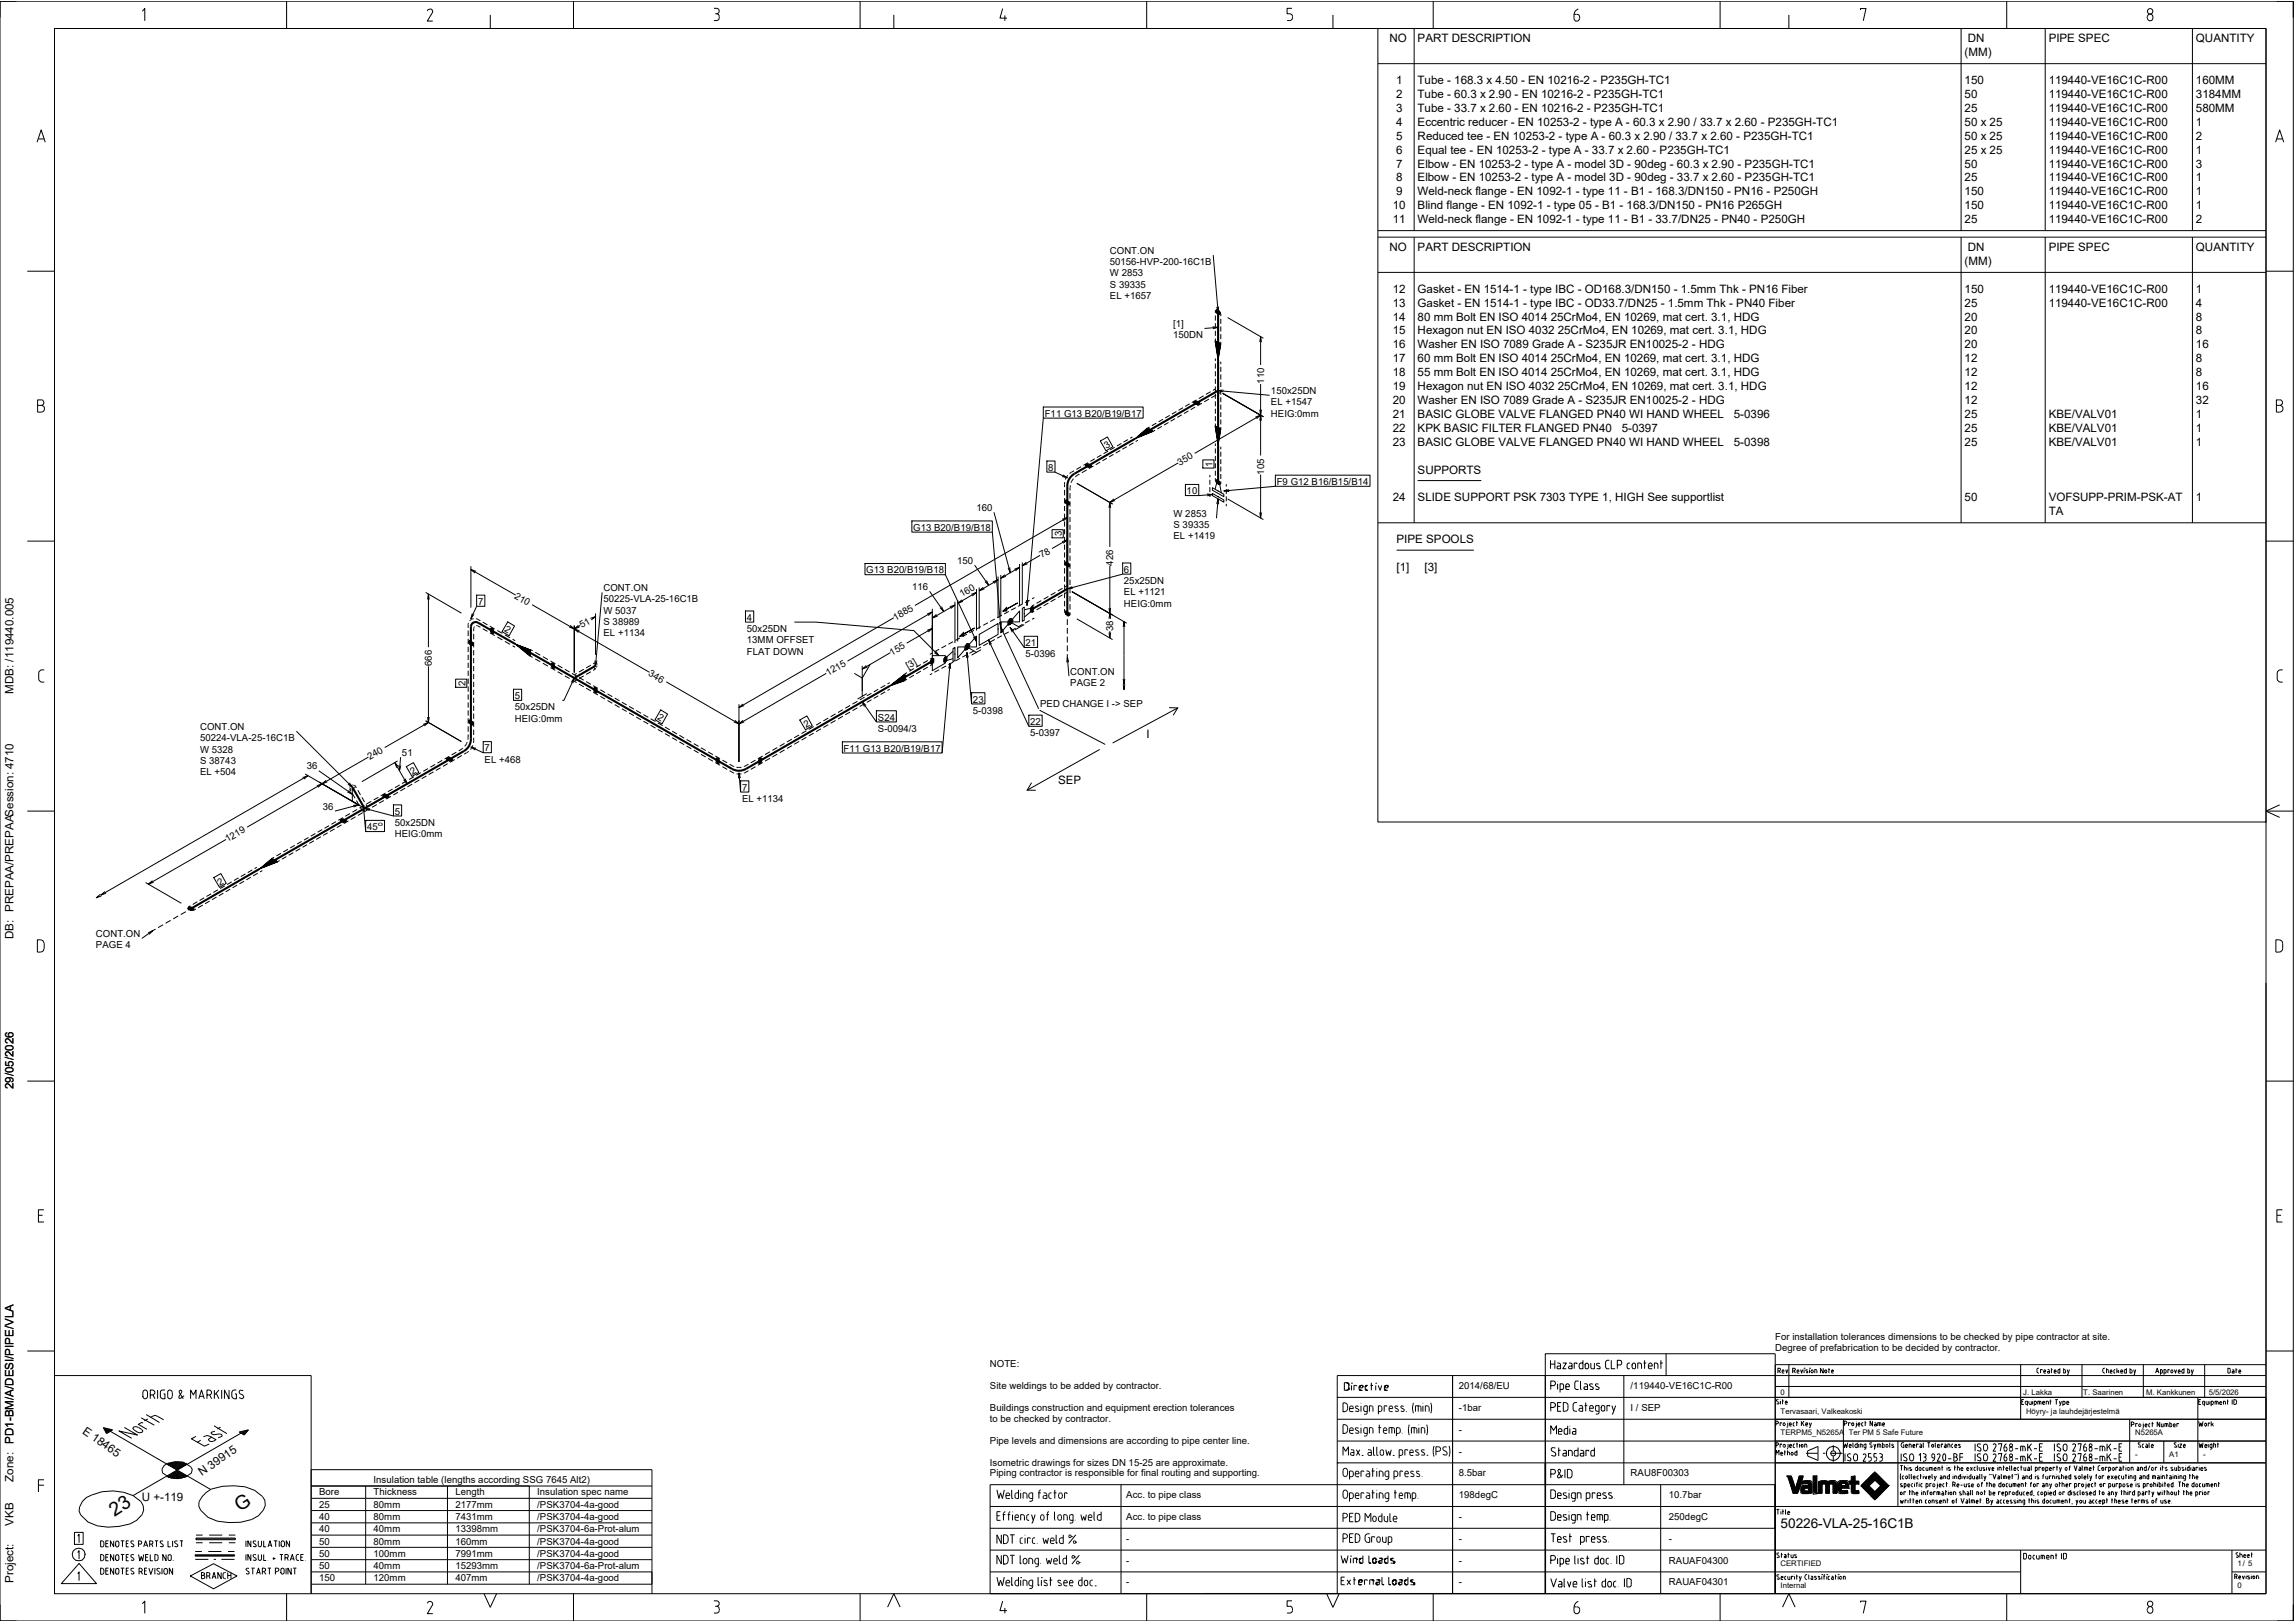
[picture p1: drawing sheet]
<svg xmlns="http://www.w3.org/2000/svg" width="841mm" height="594mm" viewBox="0 0 841 594" stroke-linecap="round" stroke-linejoin="round" font-family="sans-serif">
<defs><g id="words">
<g font-size="7.1">
<text x="42" y="556" transform="rotate(-33 42 556)">23</text>
<text x="87.9" y="554" transform="rotate(-33 87.9 554)">G</text>
</g>
<text font-size="4.9" x="652.5" y="560">50226-VLA-25-16C1B</text>
<g font-size="4.2">
<text x="509.2" y="15.5">NO</text>
<text x="519.5" y="15.5">PART DESCRIPTION</text>
<text x="721.1" y="15.5">DN</text>
<text x="750.7" y="15.5">PIPE SPEC</text>
<text x="804.7" y="15.5">QUANTITY</text>
<text x="719.9" y="20.5">(MM)</text>
<text x="511.6" y="30.8">1</text>
<text x="511.6" y="35.9">2</text>
<text x="519.5" y="30.8">Tube - 168.3 x 4.50 - EN 10216-2 - P235GH-TC1</text>
<text x="519.5" y="35.9">Tube - 60.3 x 2.90 - EN 10216-2 - P235GH-TC1</text>
<text x="719.9" y="30.8">150</text>
<text x="719.9" y="35.9">50</text>
<text x="750.7" y="30.8">119440-VE16C1C-R00</text>
<text x="750.7" y="35.9">119440-VE16C1C-R00</text>
<text x="804.7" y="30.8">160MM</text>
<text x="804.7" y="35.9">3184MM</text>
<text x="511.6" y="41">3</text>
<text x="519.5" y="41">Tube - 33.7 x 2.60 - EN 10216-2 - P235GH-TC1</text>
<text x="719.9" y="41">25</text>
<text x="750.7" y="41">119440-VE16C1C-R00</text>
<text x="804.7" y="41">580MM</text>
<text x="511.6" y="46.1">4</text>
<text x="519.5" y="46.1">Eccentric reducer - EN 10253-2 - type A - 60.3 x 2.90 / 33.7 x 2.60 - P235GH-TC1</text>
<text x="719.9" y="46.1">50 x 25</text>
<text x="750.7" y="46.1">119440-VE16C1C-R00</text>
<text x="804.7" y="46.1">1</text>
<text x="511.6" y="51.2">5</text>
<text x="519.5" y="51.2">Reduced tee - EN 10253-2 - type A - 60.3 x 2.90 / 33.7 x 2.60 - P235GH-TC1</text>
<text x="719.9" y="51.2">50 x 25</text>
<text x="750.7" y="51.2">119440-VE16C1C-R00</text>
<text x="804.7" y="51.2">2</text>
<text x="511.6" y="56.3">6</text>
<text x="519.5" y="56.3">Equal tee - EN 10253-2 - type A - 33.7 x 2.60 - P235GH-TC1</text>
<text x="719.9" y="56.3">25 x 25</text>
<text x="750.7" y="56.3">119440-VE16C1C-R00</text>
<text x="804.7" y="56.3">1</text>
<text x="511.6" y="61.4">7</text>
<text x="519.5" y="61.4">Elbow - EN 10253-2 - type A - model 3D - 90deg - 60.3 x 2.90 - P235GH-TC1</text>
<text x="719.9" y="61.4">50</text>
<text x="750.7" y="61.4">119440-VE16C1C-R00</text>
<text x="804.7" y="61.4">3</text>
<text x="511.6" y="66.5">8</text>
<text x="511.6" y="71.6">9</text>
<text x="519.5" y="66.5">Elbow - EN 10253-2 - type A - model 3D - 90deg - 33.7 x 2.60 - P235GH-TC1</text>
<text x="519.5" y="71.6">Weld-neck flange - EN 1092-1 - type 11 - B1 - 168.3/DN150 - PN16 - P250GH</text>
<text x="719.9" y="66.5">25</text>
<text x="719.9" y="71.6">150</text>
<text x="750.7" y="66.5">119440-VE16C1C-R00</text>
<text x="750.7" y="71.6">119440-VE16C1C-R00</text>
<text x="804.7" y="66.5">1</text>
<text x="804.7" y="71.6">1</text>
<text x="510.4" y="76.7">10</text>
<text x="519.5" y="76.7">Blind flange - EN 1092-1 - type 05 - B1 - 168.3/DN150 - PN16 P265GH</text>
<text x="719.9" y="76.7">150</text>
<text x="750.7" y="76.7">119440-VE16C1C-R00</text>
<text x="804.7" y="76.7">1</text>
<text x="510.4" y="81.8">11</text>
<text x="519.5" y="81.8">Weld-neck flange - EN 1092-1 - type 11 - B1 - 33.7/DN25 - PN40 - P250GH</text>
<text x="719.9" y="81.8">25</text>
<text x="750.7" y="81.8">119440-VE16C1C-R00</text>
<text x="804.7" y="81.8">2</text>
<text x="509.2" y="92">NO</text>
<text x="519.5" y="92">PART DESCRIPTION</text>
<text x="721.1" y="92">DN</text>
<text x="750.7" y="92">PIPE SPEC</text>
<text x="804.7" y="92">QUANTITY</text>
<text x="719.9" y="97">(MM)</text>
<text x="510.4" y="107.3">12</text>
<text x="519.5" y="107.3">Gasket - EN 1514-1 - type IBC - OD168.3/DN150 - 1.5mm Thk - PN16 Fiber</text>
<text x="719.9" y="107.3">150</text>
<text x="750.7" y="107.3">119440-VE16C1C-R00</text>
<text x="804.7" y="107.3">1</text>
<text x="510.4" y="112.4">13</text>
<text x="519.5" y="112.4">Gasket - EN 1514-1 - type IBC - OD33.7/DN25 - 1.5mm Thk - PN40 Fiber</text>
<text x="719.9" y="112.4">25</text>
<text x="750.7" y="112.4">119440-VE16C1C-R00</text>
<text x="804.7" y="112.4">4</text>
<text x="510.4" y="117.5">14</text>
<text x="519.5" y="117.5">80 mm Bolt EN ISO 4014</text>
<text x="568.3" y="117.5">25CrMo4, EN 10269, mat cert. 3.1, HDG</text>
<text x="719.9" y="117.5">20</text>
<text x="804.7" y="117.5">8</text>
<text x="510.4" y="122.6">15</text>
<text x="519.5" y="122.6">Hexagon nut EN ISO 4032</text>
<text x="570.9" y="122.6">25CrMo4, EN 10269, mat cert. 3.1, HDG</text>
<text x="719.9" y="122.6">20</text>
<text x="804.7" y="122.6">8</text>
<text x="510.4" y="127.7">16</text>
<text x="519.5" y="127.7">Washer EN ISO 7089 Grade A - S235JR EN10025-2 - HDG</text>
<text x="719.9" y="127.7">20</text>
<text x="804.7" y="127.7">16</text>
<text x="510.4" y="132.8">17</text>
<text x="510.4" y="137.9">18</text>
<text x="519.5" y="132.8">60 mm Bolt EN ISO 4014</text>
<text x="519.5" y="137.9">55 mm Bolt EN ISO 4014</text>
<text x="568.3" y="132.8">25CrMo4, EN 10269, mat cert. 3.1, HDG</text>
<text x="568.3" y="137.9">25CrMo4, EN 10269, mat cert. 3.1, HDG</text>
<text x="719.9" y="132.8">12</text>
<text x="719.9" y="137.9">12</text>
<text x="804.7" y="132.8">8</text>
<text x="804.7" y="137.9">8</text>
<text x="510.4" y="143">19</text>
<text x="519.5" y="143">Hexagon nut EN ISO 4032</text>
<text x="570.9" y="143">25CrMo4, EN 10269, mat cert. 3.1, HDG</text>
<text x="719.9" y="143">12</text>
<text x="804.7" y="143">16</text>
<text x="510.4" y="148.1">20</text>
<text x="519.5" y="148.1">Washer EN ISO 7089 Grade A - S235JR EN10025-2 - HDG</text>
<text x="719.9" y="148.1">12</text>
<text x="804.7" y="148.1">32</text>
<text x="510.4" y="153.2">21</text>
<text x="519.5" y="153.2">BASIC GLOBE VALVE FLANGED PN40 WI HAND WHEEL</text>
<text x="635.3" y="153.2">5-0396</text>
<text x="719.9" y="153.2">25</text>
<text x="750.7" y="153.2">KBE/VALV01</text>
<text x="804.7" y="153.2">1</text>
<text x="510.4" y="158.3">22</text>
<text x="519.5" y="158.3">KPK BASIC FILTER FLANGED PN40</text>
<text x="594.3" y="158.3">5-0397</text>
<text x="719.9" y="158.3">25</text>
<text x="750.7" y="158.3">KBE/VALV01</text>
<text x="804.7" y="158.3">1</text>
<text x="510.4" y="163.4">23</text>
<text x="519.5" y="163.4">BASIC GLOBE VALVE FLANGED PN40 WI HAND WHEEL</text>
<text x="635.3" y="163.4">5-0398</text>
<text x="719.9" y="163.4">25</text>
<text x="750.7" y="163.4">KBE/VALV01</text>
<text x="804.7" y="163.4">1</text>
<text x="519.5" y="173.6">SUPPORTS</text>
<text x="510.4" y="183.7">24</text>
<text x="519.5" y="183.7">SLIDE SUPPORT PSK 7303 TYPE 1, HIGH See supportlist</text>
<text x="719.9" y="183.7">50</text>
<text x="750.7" y="183.7">VOFSUPP-PRIM-PSK-AT</text>
<text x="804.7" y="183.7">1</text>
<text x="750.7" y="188.7">TA</text>
<text x="511.8" y="199">PIPE SPOOLS</text>
<text x="511.8" y="209.2">[1]</text>
<text x="522" y="209.2">[3]</text>
<text x="5" y="254.2" transform="rotate(-90 5 254.2)">MDB: /119440.005</text>
<text x="420.1" y="270.6">I</text>
<text x="387.7" y="287.3">SEP</text>
<text x="5" y="344.2" transform="rotate(-90 5 344.2)">DB: PREPAA/PREPAASession: 4710</text>
<text x="5" y="399.1" transform="rotate(-90 5 399.1)">29/05/2026</text>
<text x="30" y="525" transform="rotate(35 30 525)">E 18465</text>
<text x="5" y="529" transform="rotate(-90 5 529)">PD1-BM/A/DESI/PIPE/VLA</text>
<text x="5" y="543" transform="rotate(-90 5 543)">Zone:</text>
<text x="74" y="541" transform="rotate(-35 74 541)">N 39915</text>
<text x="52" y="550">U +-119</text>
<text x="5" y="559" transform="rotate(-90 5 559)">VKB</text>
<text x="5" y="580" transform="rotate(-90 5 580)">Project:</text>
</g>
<g font-size="3.5">
<text x="406.7" y="93">CONT.ON</text>
<text x="406.7" y="97.1">50156-HVP-200-16C1B</text>
<text x="406.7" y="101.3">W 2853</text>
<text x="406.7" y="105.4">S 39335</text>
<text x="406.7" y="109.6">EL +1657</text>
<text x="429.9" y="119.8">[1]</text>
<text x="429.9" y="124">150DN</text>
<text x="463.2" y="140.7" transform="rotate(-90 463.2 140.7)">110</text>
<text x="465.8" y="144.3">150x25DN</text>
<text x="465.8" y="148.5">EL +1547</text>
<text x="382.8" y="152.7">F11 G13 B20/B19/B17</text>
<text x="465.8" y="152.7">HEIG:0mm</text>
<text x="405.5" y="164.5" transform="rotate(-30 405.5 164.5)">3</text>
<text x="384.1" y="172.5">8</text>
<text x="432.4" y="170.6" transform="rotate(-30 432.4 170.6)">350</text>
<text x="444.4" y="171" transform="rotate(-90 444.4 171)">1</text>
<text x="463.2" y="173.9" transform="rotate(-90 463.2 173.9)">105</text>
<text x="467.8" y="177.7">F9 G12 B16/B15/B14</text>
<text x="434.8" y="181.1">10</text>
<text x="357.8" y="187.2">160</text>
<text x="430" y="189.3">W 2853</text>
<text x="334.6" y="194.5">G13 B20/B19/B18</text>
<text x="389.1" y="196.5" transform="rotate(-90 389.1 196.5)">3</text>
<text x="430" y="193.4">S 39335</text>
<text x="430" y="197.6">EL +1419</text>
<text x="350.7" y="206.6">150</text>
<text x="381.8" y="204.6" transform="rotate(-30 381.8 204.6)">78</text>
<text x="407.9" y="207.4" transform="rotate(-90 407.9 207.4)">426</text>
<text x="411.9" y="209.9">6</text>
<text x="317.4" y="210.1">G13 B20/B19/B18</text>
<text x="411.9" y="214">25x25DN</text>
<text x="175.2" y="221.7">7</text>
<text x="188.3" y="219.2" transform="rotate(30 188.3 219.2)">210</text>
<text x="221.1" y="216.6">CONT.ON</text>
<text x="221.1" y="220.7">50225-VLA-25-16C1B</text>
<text x="334.2" y="216.2">116</text>
<text x="352.5" y="218.9" transform="rotate(-30 352.5 218.9)">160</text>
<text x="411.9" y="218.2">EL +1121</text>
<text x="221.1" y="224.9">W 5037</text>
<text x="273.7" y="227.5">4</text>
<text x="328.2" y="227.5" transform="rotate(-30 328.2 227.5)">1885</text>
<text x="411.9" y="222.4">HEIG:0mm</text>
<text x="184.6" y="231.3" transform="rotate(30 184.6 231.3)">2</text>
<text x="213.3" y="230.3" transform="rotate(-30 213.3 230.3)">51</text>
<text x="221.1" y="229.1">S 38989</text>
<text x="221.1" y="233.2">EL +1134</text>
<text x="273.7" y="231.6">50x25DN</text>
<text x="407.9" y="231.2" transform="rotate(-90 407.9 231.2)">38</text>
<text x="273.7" y="235.8">13MM OFFSET</text>
<text x="273.7" y="240">FLAT DOWN</text>
<text x="375.8" y="236.7">21</text>
<text x="158.2" y="244.1" transform="rotate(-90 158.2 244.1)">666</text>
<text x="326.9" y="240.3" transform="rotate(-30 326.9 240.3)">155</text>
<text x="332.8" y="245.1" transform="rotate(-30 332.8 245.1)">[3]</text>
<text x="375.8" y="240.9">5-0396</text>
<text x="170.6" y="251.3" transform="rotate(-90 170.6 251.3)">2</text>
<text x="237.4" y="247.5" transform="rotate(30 237.4 247.5)">346</text>
<text x="303.4" y="247.8" transform="rotate(-30 303.4 247.8)">1215</text>
<text x="392.2" y="247.2">CONT.ON</text>
<text x="392.2" y="251.4">PAGE 2</text>
<text x="188.7" y="256.1">5</text>
<text x="356.5" y="257.4">23</text>
<text x="188.7" y="260.3">50x25DN</text>
<text x="240.7" y="263.5" transform="rotate(30 240.7 263.5)">2</text>
<text x="356.5" y="261.6">5-0398</text>
<text x="381.1" y="259.2">PED CHANGE I -&gt; SEP</text>
<text x="73.3" y="267.4">CONT.ON</text>
<text x="188.7" y="264.4">HEIG:0mm</text>
<text x="295.4" y="266.7" transform="rotate(-30 295.4 266.7)">2</text>
<text x="321.7" y="264">S24</text>
<text x="321.7" y="268.2">S-0094/3</text>
<text x="377.5" y="265.6">22</text>
<text x="377.5" y="269.8">5-0397</text>
<text x="73.3" y="271.6">50224-VLA-25-16C1B</text>
<text x="73.3" y="275.7">W 5328</text>
<text x="177.6" y="275.3">7</text>
<text x="309.1" y="275.4">F11 G13 B20/B19/B17</text>
<text x="73.3" y="279.9">S 38743</text>
<text x="112.4" y="281.9">36</text>
<text x="135.6" y="278.5" transform="rotate(-30 135.6 278.5)">240</text>
<text x="147.3" y="276.9">51</text>
<text x="177.6" y="279.5">EL +468</text>
<text x="73.3" y="284.1">EL +504</text>
<text x="151.1" y="283.8" transform="rotate(-30 151.1 283.8)">2</text>
<text x="271.9" y="289.7">7</text>
<text x="271.9" y="293.9">EL +1134</text>
<text x="118.3" y="296.7">36</text>
<text x="144.7" y="298.5">5</text>
<text x="134.5" y="304.2">45</text>
<text x="144.7" y="302.7">50x25DN</text>
<text x="83.4" y="308.6" transform="rotate(-30 83.4 308.6)">1219</text>
<text x="144.7" y="306.8">HEIG:0mm</text>
<text x="80.6" y="324.5" transform="rotate(-30 80.6 324.5)">2</text>
<text x="35.1" y="343.4">CONT.ON</text>
<text x="35.1" y="347.5">PAGE 4</text>
<text x="650.5" y="491.1">For installation tolerances dimensions to be checked by pipe contractor at site.</text>
<text x="650.5" y="495.1">Degree of prefabrication to be decided by contractor.</text>
<text x="362.7" y="501">NOTE:</text>
<text x="362.7" y="509">Site weldings to be added by contractor.</text>
<text x="534.6" y="509">2014/68/EU</text>
<text x="597.6" y="509">/119440-VE16C1C-R00</text>
<text x="362.7" y="517">Buildings construction and equipment erection tolerances</text>
<text x="362.7" y="521">to be checked by contractor.</text>
<text x="534.6" y="517">-1bar</text>
<text x="597.6" y="517">I / SEP</text>
<text x="534.6" y="525">-</text>
<text x="362.7" y="529">Pipe levels and dimensions are according to pipe center line.</text>
<text x="534.6" y="533">-</text>
<text x="362.7" y="537">Isometric drawings for sizes DN 15-25 are approximate.</text>
<text x="136.9" y="543.5">Insulation table (lengths according SSG 7645 Alt2)</text>
<text x="362.7" y="541">Piping contractor is responsible for final routing and supporting.</text>
<text x="534.6" y="541">8.5bar</text>
<text x="597.6" y="541">RAU8F00303</text>
<text x="116.9" y="548">Bore</text>
<text x="136.9" y="548">Thickness</text>
<text x="166.9" y="548">Length</text>
<text x="196.9" y="548">Insulation spec name</text>
<text x="412.7" y="549">Acc. to pipe class</text>
<text x="534.6" y="549">198degC</text>
<text x="611.5" y="549">10.7bar</text>
<text x="116.9" y="552.5">25</text>
<text x="116.9" y="557">40</text>
<text x="136.9" y="552.5">80mm</text>
<text x="136.9" y="557">80mm</text>
<text x="166.9" y="552.5">2177mm</text>
<text x="166.9" y="557">7431mm</text>
<text x="196.9" y="552.5">/PSK3704-4a-good</text>
<text x="196.9" y="557">/PSK3704-4a-good</text>
<text x="412.7" y="557">Acc. to pipe class</text>
<text x="534.6" y="557">-</text>
<text x="611.5" y="557">250degC</text>
<text x="116.9" y="561.5">40</text>
<text x="136.9" y="561.5">40mm</text>
<text x="166.9" y="561.5">13398mm</text>
<text x="196.9" y="561.5">/PSK3704-6a-Prot-alum</text>
<text x="116.9" y="566">50</text>
<text x="136.9" y="566">80mm</text>
<text x="166.9" y="566">160mm</text>
<text x="196.9" y="566">/PSK3704-4a-good</text>
<text x="412.7" y="565">-</text>
<text x="534.6" y="565">-</text>
<text x="611.5" y="565">-</text>
<text x="116.9" y="570.5">50</text>
<text x="116.9" y="575">50</text>
<text x="136.9" y="570.5">100mm</text>
<text x="136.9" y="575">40mm</text>
<text x="166.9" y="570.5">7991mm</text>
<text x="166.9" y="575">15293mm</text>
<text x="196.9" y="570.5">/PSK3704-4a-good</text>
<text x="196.9" y="575">/PSK3704-6a-Prot-alum</text>
<text x="412.7" y="573">-</text>
<text x="534.6" y="573">-</text>
<text x="611.5" y="573">RAUAF04300</text>
<text x="116.9" y="579.5">150</text>
<text x="136.9" y="579.5">120mm</text>
<text x="166.9" y="579.5">407mm</text>
<text x="196.9" y="579.5">/PSK3704-4a-good</text>
<text x="412.7" y="581">-</text>
<text x="534.6" y="581">-</text>
<text x="611.5" y="581">RAUAF04301</text>
</g>
<g font-size="2.8">
<text x="652.5" y="511">0</text>
<text x="741.4" y="511">J. Lakka</text>
<text x="763.4" y="511">T. Saarinen</text>
<text x="786.4" y="511">M. Kankkunen</text>
<text x="809.4" y="511">5/5/2026</text>
<text x="652.5" y="518">Tervasaari, Valkeakoski</text>
<text x="742.4" y="518">Höyry- ja lauhdejärjestelmä</text>
<text x="652.5" y="526">TERPM5_N5265A</text>
<text x="677.5" y="526">Ter PM 5 Safe Future</text>
<text x="782.4" y="526">N5265A</text>
<text x="782.4" y="534">-</text>
<text x="794.9" y="534">A1</text>
<text x="807.4" y="534">-</text>
<text x="652.5" y="574">CERTIFIED</text>
<text x="819.9" y="574">1/ 5</text>
<text x="652.5" y="582">Internal</text>
<text x="819.9" y="582">0</text>
</g>
<text font-size="2.3" x="138.4" y="302.5">o</text>
</g></defs>
<g fill="none" stroke="#000" stroke-width=".37">
<path d="M0 .4h840.4v593.6h-840.4zM6 .4h-6v6.1M20 10.4h810.4v573.6h-810.4zM52.2 4.1l.9-1v4.5M105 .4v10M157.6 3.4h-.5l-.5 .6M157.6 3.2a.95 .95 0 0 1 .8 1.5l-1.8 3h2M179.7 5.4v5M210.2 .4v10M261.6 3.1h1a1.03 1.03 0 0 1 .9 1.2 1.03 1.03 0 0 1-1.4 .7M262.6 5a.89 .89 0 0 1 .9 1M263.5 6.5a.89 .89 0 0 1-.9 1h-1"/>
<path d="M263.6 6v.5M315.2 .4v10M327.5 5.4v5M367.4 3.1l-1 3.5h2.6M368.2 5.6v2M420.2 .4v10M473.4 3.1h-1.7v1.9h1a1.28 1.28 0 0 1 1 1.3 1.28 1.28 0 0 1-1 1.2h-1M488.5 5.4v5M504.9 10.4h325.5v290.8h-325.5zM504.9 10.4h325.5M518.2 10.4v74.1M525.2 .4v10"/>
<path d="M577.8 5.3h-1v1.4a.99 .99 0 0 0 1 1 .99 .99 0 0 0 1-1M577.9 5.3a1.02 1.02 0 0 1 1 1.4M578.4 3.2a2.37 2.37 0 0 0-1.6 2.1M630.3 .4v10M655.5 5.4v5M681.8 3.7v-.6h2l-1 4.5M718.6 10.4v74.1M735.4 .4v10M749.5 10.4v74.1M786.8 6.2v.4M786.9 6.2a1.1 1.1 0 0 1 1.6-.9 1.1 1.1 0 0 1 .3 1.7 .99 .99 0 0 1-1.1 .6 .99 .99 0 0 1-.8-1M803.4 10.4v74.1"/>
<path d="M834.4 .4h6v6.1M504.9 23.3h325.5M13.6 52.1l1.5-4.5 1.5 4.5M14.1 50.9h2.1M833.9 52.1l1.5-4.5 1.5 4.5M834.4 50.9h2.1M10 99.4h10M444.6 93.5l1.8 20.9M504.9 84.5h325.5M504.9 86.9h325.5M504.9 99.8h325.5M518.2 86.9v104.7"/>
<path d="M718.6 86.9v104.7M749.5 86.9v104.7M803.4 86.9v104.7M830.4 99.4h10M444.4 119.8l2 .2-1.9 .4M445.4 113.8v.9M445.4 115.6v1.9M445.4 118.4v1.9M445.9 113.5l1 .6 .4 .8-.4 .4-1-.6-.4-.8zM446.4 120l-5 .4M446.6 112.4l-.2 2-.5-1.9M447.4 115v.9"/>
<path d="M447.4 116.8v1.9M447.4 119.6v1.9M449.9 116.4l13.1 7.5M445.4 121.2v1.9M445.4 124v1M445.4 131.3v1M445.4 133.2v1.9M445.4 136v1.9M445.4 138.8v1.9M446.4 125.6l-1.1-.6 1.1 6.9 1-5.7-2-1.2 1 6.3 .9-5.3-1.7-.9 .8 5.5 .8-4.6-1.5-.9 .7 4.9 .6-4-1.2-.7 .6 4.1 .5-3.5-.9-.5 .4 3.4 .3-3.1-.6-.3 .3 2.8 .2-2.5-.3-.3 .1 2.2 .1-2-.1 6.3M447.4 122.4v1.9M447.4 125.2v1"/>
<path d="M447.4 132.5v1M447.4 134.4v1.9M447.4 137.2v1.9M461.7 125.4l.3-2 .3 2M462 123.4v10.3M13.8 146.5h1.3a1.01 1.01 0 0 1 1 1 1.01 1.01 0 0 1-1 1 1.24 1.24 0 0 1 1.2 1.3 1.24 1.24 0 0 1-1.2 1.2h-1.3zM13.8 148.5h1.3M382.3 149.1h36.6v4.1h-36.6zM382.3 153.2l-6 68.7M421.3 156.5l-.8 .4M421.5 157.5l-1.1-.6-4.4 3.8 6.5-2.6-2-1.2-4 3.5 5.9-2.4-1.7-1-3.6 3.1 5.2-2.2-1.5-.8-3.2 2.6 4.5-1.8-1.2-.7-2.8 2.3 3.9-1.7-.9-.5-2.4 1.8 3.1-1.4-.6-.4-2.1 1.6 2.6-1.3-.3-.2-1.7 1.1 1.9-1-5.6 3.2M423.3 157.7l-.8 .4"/>
<path d="M423.7 155l-1.6 1M425.7 156.2l-1.6 1M426.2 153.6l-1.6 1M428.2 154.8l-1.6 1M428.6 152.2l-1.6 1M430.6 153.4l-1.6 1M431.1 150.8l-1.7 1M433.1 152l-1.7 1M433.5 149.4l-1.6 .9M435.5 150.6l-1.6 .9M435.9 148l-1.6 .9M437.7 147.1l.9-.1 1.1 .6-.2 .5-.9 .1-1.1-.6z"/>
<path d="M438 149.2l-1.7 .9M438.4 146.5l-1.6 1M440.5 147.7l-1.7 1M441 145l-1.7 1M443 146.2l-1.7 1M443.6 143.5l-1.7 1M445.4 141.6v1.8M445.4 144.3v1.9M445.4 147.1v1.8M445.4 149.8v1.8M445.4 152.5v1.8M445.4 155.2v.9"/>
<path d="M445.4 142.5l-.9 .5M445.6 144.7l-1.7 1M446.4 156.7l-1.1-.6 1.1 7 1-5.8-2-1.2 1 6.4 .9-5.3-1.7-1 .8 5.6 .8-4.7-1.5-.8 .7 4.9 .6-4.1-1.2-.7 .6 4.2 .5-3.6-.9-.5 .4 3.5 .3-3.1-.6-.4 .3 2.9 .2-2.6-.3-.2 .1 2.2 .1-2.1-.1 6.4M446.4 143.1l18.9 1.8M447.4 140v1.9M447.4 142.8v1.9M447.4 145.6v1.8M447.4 148.3v1.8M447.4 151v1.8M447.4 153.7v1.8M447.4 156.4v.9M447.4 143.7l-.9 .5"/>
<path d="M448.1 144.1l14.9 8.6M448.4 142.9l-2 .2 1.9 .5M460 152.8l2-.7-1.5 1.3M461.7 150.1l.3 2 .3-2M461.7 154.1l.3-2 .3 2M462 140.7v26.2M462 152.1l-24.2 14M834.2 146.5h1.2a1.01 1.01 0 0 1 1 1 1.01 1.01 0 0 1-1 1 1.24 1.24 0 0 1 1.2 1.3 1.24 1.24 0 0 1-1.2 1.2h-1.2zM834.2 148.5h1.2M383.6 168.9h3v4.1h-3zM386.6 173l4.5 2.1M389.5 174l1.6 1.1-1.9-.5"/>
<path d="M390.1 179.5v2M390.2 176.6l-.1 1.9M391.3 174.2l-.9 1.5M392.1 178.7v1M392.2 177.8v.9M392.7 173l-.8 .6M393.4 175.4l-.9 1.5M393.6 172.5l-.9 .5M394.6 177.1l13.1 7.6M394.7 174.2l-.7 .5M395.6 173.7l-.9 .5M396.2 171l-1.8 1"/>
<path d="M398 170.1l.9-.1 1.1 .6-.2 .5-.9 .1-1.1-.6zM398.2 172.2l-1.8 1M398.7 169.6l-1.7 .9M400.7 170.8l-1.7 .9M401.2 168.1l-1.7 1M403.2 169.3l-1.7 1M403.2 161.6l2.6-1.5 2 3.6-2.5 1.5zM403.6 166.7l-1.6 1M405.6 167.9l-1.6 1M406 165.3l-1.6 .9M408 166.5l-1.6 .9M408.5 163.9l-1.6 .9"/>
<path d="M410.5 165.1l-1.6 .9M410.9 162.5l-1.6 .9M412.9 163.7l-1.6 .9M413.4 161.1l-1.7 .9M415 160.1l-.8 .5M415.4 162.3l-1.7 .9M417 161.3l-.8 .5M431.8 169.6l-25.1 14.5v16.3M434.4 177.5h4.9v4.1h-4.9zM440.8 168.5h4.1v3h-4.1zM443.4 174v.9M443.4 175.8v1.8"/>
<path d="M443.4 178.5v1.8M444.3 178.7l4.2 2.4v.9l-4.2-2.4zM445.3 179.3l.7-2.8 .9 .5 .7 3.7M445.4 162.5v.9M445.4 164.3v1.9M445.4 167.1v1.8M445.4 169.8v1.8M445.4 172.5v1.8M445.4 175.2v.9M445.9 175.8l1 .6 .4 .8-.4 .4-1-.6-.4-.8zM447.4 163.7v.9M447.4 165.5v1.9"/>
<path d="M447.4 168.3v1.8M447.4 171v1.8M447.4 173.7v1.8M447.4 176.4v.9M449.4 177.4v.9M449.4 179.2v1.8M450.4 179.4l-1.9 .5 2 .2M462 173.9v15.9M467.4 174.1h34.6v4.1h-34.6zM467.4 178.2l-18.9 1.7M519.5 176.1h23.3M10 198.3h10"/>
<path d="M334.2 190.9h29.4v4.1h-29.4zM363.6 195l3.1 34.9 13.9 29.8M364.2 187.7l6 22.2M385.5 194.1h4.1v3h-4.1zM389.2 198.5l1.9-.7-1.5 1.3M389.2 190.3l1.9-.7-1.5 1.3M390.1 182.5v2M390.1 185.4v1.9M390.1 188.2v1.9M390.1 191.1v1.9M390.1 193.9v1.9M390.1 196.7v1.9"/>
<path d="M390.1 199.6v1.9M390.6 183.2l1 .6 .4 .8-.4 .4-1-.6-.4-.8zM391.1 188.4v25.4M391.1 197.8l-5.6 3.2M391.1 189.6l-55.8 32.3M392.1 180.7v2M392.1 183.7v1.9M392.1 186.6v1.9M392.1 189.4v1.9M392.1 192.3v1.9M392.1 195.1v1.9M392.1 197.9v1.9"/>
<path d="M406.4 186.1l.3-2 .3 2M408.2 182.8l-1.5 1.3 1.9-.7M442.3 181l2 .2-1.9 .5M443.4 181.2v.9M444.3 180.8l4.2 2.4v.8l-4.2-2.4zM444.3 181.2l-5 .4M445.9 184.7l.5-1.9 .2 2M446.4 182.8l-.5 7M449.4 181.9v1.8M449.4 184.6v.9M449.9 182.8l13.1 7.6M461.7 187.8l.3 2 .3-2"/>
<path d="M504.9 191.6h325.5M830.4 198.3h10M156 217.1l13.1 7.6M156.7 219.7l.3-2 .3 2M157 217.7v19.5M172.6 207.5v15.2M172.6 208.7l16.4 9.4M174.5 209.4l-1.9-.7 1.5 1.3M174.7 218.1h3v4.1h-3zM220.6 217.1l-2.4 26.9M317 206.5h29.4v4.1h-29.4zM340.6 216.7l5.2 7.4"/>
<path d="M346.4 210.6l11.4 24.5M350.9 219.9v15.2M352.6 219.8l-1.7 1.3 2-.7M355.9 217.8l1.9-.7-1.5 1.3M357.1 207.1l5.2 7.4M357.8 217.1l-6.9 4M357.8 215.9v15.2M358.8 215.3v15.2M360.3 215.2l-1.5 1.3 1.9-.7M361.5 212.7l.8 1.8-1.4-1.4M362.3 214.5l-3.5 2M363.8 213.2l1.9-.7-1.5 1.3"/>
<path d="M365.7 211.3v15.2M365.7 212.5l-3.4 2M366.7 210.7v15.2M368.2 210.6l-1.5 1.3 1.9-.7M370 207.9l.2 2-.8-1.8M370.2 209.9l-3.5 2M371.7 208.6l1.9-.7-1.5 1.3M373.6 206.7v15.2M373.6 207.9l-3.4 2M374.6 206.1v15.2M376.1 219.9l.2 2 .5-1.9M376.1 206l-1.5 1.3 1.9-.7"/>
<path d="M377.3 219.9l-1.7 .9M379 219l-.8 .4M381.1 203.5l-6.5 3.8M384.2 218.6l-1.8 1M386.8 217.1l-1.8 1M386.8 219.5l-1.8 1M389.4 215.6l-1.8 1M389.4 218l-1.8 1M390.1 202.4v1.9M390.1 205.2v2M390.1 208.2v2M390.1 211.2v2"/>
<path d="M390.1 214.2v2M390.1 217.2v2M390.6 205.9l1 .6 .4 .8-.4 .4-1-.6-.4-.8zM391.1 214.6l-.8 .5M391.1 217l-.8 .5M392.1 200.8v1.9M392.1 203.6v1.9M392.1 206.4v2M392.1 209.4v2M392.1 212.4v2M392.1 215.4v2M392.1 218.4v2"/>
<path d="M392.9 215l-1.8 .8 2-.2M406.7 207.4v18.9M411.4 206.3h3v4.1h-3zM411.4 210.4l-20.3 5.4M511.8 201.6h28.3M171.6 229.1v1M171.6 231.1v2M171.6 234.1v1.9M171.6 237v1.9M171.6 239.9v2M171.7 228.2l-.2 .9M172.1 234.8l1 .6 .4 .8-.4 .4-1-.6-.4-.8z"/>
<path d="M173.1 224.8l-.5 1.9 1.1-1.6M173.5 226.7l-1.4 .8M173.6 232.3v2M173.6 235.3v1.9M173.6 238.2v1.9M173.8 229.6l-.2 1.7M174.4 226.7h.1M174.4 226.7l1.6 .8M174.5 229.2l1.5 .7M174.7 222.2l-2.1 4.5M176.9 228l1.7 1M176.9 230.4l1.7 1"/>
<path d="M179.5 229.5l1.8 1M179.5 231.9l1.8 1M179.9 230.3l.5-.1 .5 .7v1.2l-.5 .1-.5-.7zM182.2 233.4l1.9 1.1M182.2 231l1.9 1.1M185 235l1.9 1.1M185 232.6l1.9 1.1M186.1 227.9l2.4 1.5-1.9 3.6-2.6-1.5zM187.8 234.2l1 .6M187.8 236.6l1 .6M188.8 236l5.5 3.1-1.8-.9 1.8 1.2v-.4l-2.4-1.2 2.4 1.7v-.7l-2.8-1.2 2.8 2.1v-1.1l-3.4-1.4 3.4 2.6v-1.3l-3.9-1.5 3.9 3v-1.7l-4.4-1.7 4.4 3.6v-2l-5-1.9 5 4v-2.2l-5.5-2.1 5.5 4.5v-1.3M194.3 238l.9 .5"/>
<path d="M195 221.6l15.5 8.9M196.1 239l1.9 1.1M208.9 229.2l1.6 1.3-1.9-.7M210.5 229.3v17.1M210.5 230.5l27.5 15.9M211.9 229.2l-1.4 1.3 1.8-.7M212.3 231.2l-1.8-.7 1.4 1.3M212.6 229.2l-2.1 1.3M216.4 226.6l1.8-.6-1.5 1.2M218.2 224.8v15.2M218.2 226l-1.2 .7M273.2 223.9h3v4.1h-3z"/>
<path d="M291.1 228h7.9l35.9 3.1 9.1 9.2M326.3 239.2l-10.3 6M327.5 226.4l-56.7 32.9M339.7 231l2-.7-1.5 1.3M339.7 225l2-.7-1.5 1.3M341.6 239.3l-.8 .5M341.7 223.1v17.4M341.7 230.3l-9.5 5.4M341.7 224.3l-31.1 18M343 238.7l1 1.6-1.6-1.1M343.1 225.2l-1.4 1.3 1.9-.7M344.2 237.9l-1.8 .9"/>
<path d="M345 222.3l.8 1.8-1.3-1.4M345.8 224.1l-4.1 2.4M346.7 236.5l-1.7 1M348 222.4l1.9-.7-1.5 1.3M349.2 237.7l.7-.4v4.8l-.7 .4zM349.2 238.7l-2.8 2.5v1l2.8-.8M349.3 235.1l-1.7 1M349.9 220.5v15.2M349.9 221.7l-4.1 2.4M350.9 237.1v4l6.9-8v4zM351.8 233.8l-1.7 .9M353.1 231.7v1.4l-1.4 .1 5.3-3-5.3 3z"/>
<path d="M353.6 236.7l1.4 .8M354 236.3l.7 1.4M354.3 235.9v2.2l.7-.6 .4-1-.4-.6h-.7l-.7 .8v1.6l.7-.2M354.3 239.1l1.7 18.8M354.3 237.1l3.5 2M354.3 232.4l-1.6 .9M354.3 239.9l-1.6 .9M354.7 235.9l-.7 2.2M355 235.9l-1.4 2.4M355.4 236.5l-1.9 1.1M356.9 231l-1.7 .9M356.9 238.5l-1.7 .9"/>
<path d="M357.3 233.2l.5 1.9-1.1-1.6M358.8 232.5l6.9-4v4l-6.9 4zM359.5 229.6l-1.8 .9M359.5 237.1l-1.8 .9M359.5 238.1l-3.5 2M362 228.2l-1.7 .9M362 235.7l-1.7 .9M362.2 234.5l14.8 31.7M363.3 236.1l-1.1-1.6 .5 1.9M364.6 226.8l-1.7 .9M364.6 234.3l-1.7 1M366.7 227.9v4l6.9-8v4z"/>
<path d="M366.9 227.9l-.2 2-.5-1.9M367.1 225.4l-1.7 1M367.1 232.9l-1.7 1M367.8 231.5l-1.1-1.6 .5 1.9M368.9 222.5v1.4l-1.4 .1 5.3-3-5.3 3zM369.4 227.5l1.4 .8M369.7 224.1l-1.7 .9M369.7 231.6l-1.7 .9M369.8 227.1l.7 1.4M370.1 226.7v2.2l.7-.6 .4-1-.4-.6h-.7l-.7 .8v1.6l.7-.2M370.1 229.9l5.2 7.4M370.1 227.9l3.5 2"/>
<path d="M370.5 226.7l-.7 2.2M370.8 226.7l-1.4 2.4M371.2 227.3l-1.9 1.1M371.5 231.3l-1.4-1.4 .8 1.8M372.2 222.7l-1.7 .9M372.2 230.2l-1.7 .9M374.6 222.9l.7-.4v4.8l-.7 .4zM374.8 221.3l-1.7 .9M374.8 228.8l-1.7 .9M375.3 223.5l2.8-.7v1l-2.8 2.4M375.3 233.2h4.9v4.1h-4.9zM375.3 228.9l-3.5 2"/>
<path d="M377.3 227.4l-1.7 .9M378.1 222.3l.5 .1v1.2l-.5 .7-.5-.1v-1.2zM379 221.6l-.9 .5M379 224l-.9 .5M379 226.5l-.8 .4M381.6 220.1l-1.8 1M381.6 222.5l-1.8 1M384.2 221l-1.8 1M390.1 220.2v2M390.1 223.2v1M390.6 223.9l1 .6 .4 .8-.4 .4-1-.6-.4-.8zM391.1 224.8v1"/>
<path d="M391.1 226.9v2.2M391.1 230.1v2.1M391.1 233.3v2.1M391.1 236.5v2.1M391.1 239.7l.6 8.1M392.1 221.4v2M392.1 224.4v1M394.6 226.8l13.1 7.6M406.4 222.8l.3 2 .3-2M406.4 226.8l.3-2 .3 2M406.4 231.8l.3 2 .3-2M406.7 231.3v2.5"/>
<path d="M407.7 225.4l-14.9-8.6 20.1 11.6M411.6 229.8l.3-2 .3 2M411.9 227.8v23M16.2 245.5l-1.3 .1-.7 1 .1 2.6 .6 .6 1.3 .2M157 244.2v20.5l-16 9.2M167 248.9h4.1v3h-4.1zM171.6 242.8v2M171.6 245.7v2M171.6 248.7v1.9M171.6 251.6v1.9M171.6 254.5v1.9M171.6 257.4v1.9"/>
<path d="M173.6 241.1v2M173.6 244v2M173.6 246.9v2M173.6 249.8v2M173.6 252.8v1.9M173.6 255.7v1.9M173.6 258.6v1.9M188.2 252.6h3v4h-3zM194.3 240.4l.9 .5M196.1 241.4l1.9 1.1M198.9 240.6l1.9 1.1M198.9 243l1.9 1.1"/>
<path d="M201.7 242.2l1.8 1.1M201.7 244.6l1.8 1.1M202.1 243.1l.6-.1 .4 .7v1.2l-.4 .1-.6-.7zM204.4 246.2l1.7 1M204.4 243.8l1.7 1M207 245.3l1.7 1M207 247.7l1.7 1M209.3 250.1l1.2-1.6-.6 1.9M209.6 249.2l1.7 .9M209.6 246.7l.9 .6M210.5 248.5l-3.9 8.1h-.5M210.5 247.3l.8 .5"/>
<path d="M211.3 246.7l-.8 .6M211.3 249.2l-.8 .5M212.2 250.7l1.7 1M212.2 248.3l1.7 .9M213.9 245.3l-1.7 1M213.9 247.7l-1.7 1M214.8 252.2l1.7 1M214.8 249.8l1.7 1M216.5 243.8l-1.7 1M216.5 246.2l-1.7 1M217.4 251.3l1.7 1M217.4 253.7l1.7 1"/>
<path d="M217.7 252h.5l.5 .6v1.2l-.5 .2-.5-.8zM217.7 244.9h.1M217.7 243.8v.7M218 242l.2 2 .5-1.9M218.2 242.8l-.8 .5M218.2 245.2l-.8 .5M218.2 243l-.4 .5M218.3 244.8l-.6 .1M218.6 243l.1 .6M218.7 243.9l-.2 .6M220 252.8l1.7 1M220 255.2l1.7 1"/>
<path d="M222.6 254.3l1.8 1M222.6 256.7l1.8 1M225.3 255.8l1.7 1M225.3 258.2l1.7 1M227.9 257.3l1.7 1M227.9 259.7l1.7 1M230.5 258.8l1.8 1M270.8 258.1v21.1M272.3 257.9l-1.5 1.4 1.9-.8M302.8 246.7l-32 18.6-26.7-15.5M311.5 258.5l-1.8 1.1M314.2 259.4l-1.8 1"/>
<path d="M314.2 257l-1.8 1M316 244v11.1M316 257.2l5.2 7.4M316.8 255.5l-1.7 1M316.8 257.9l-1.7 1M317.4 258.5l-1.4-1.3 .8 1.8M317.5 243.9l-1.5 1.3 1.9-.7M317.7 254.2l-3.4 2M318.9 243.5l-2.9 5-2.9-1.8M319.3 254l-1.6 1M319.3 256.4l-1.6 1M321.8 252.6l-1.6 .9"/>
<path d="M321.8 255l-1.6 .9M324.4 251.1l-1.7 1M324.4 253.5l-1.7 1M326.1 250.1l-.9 .5M326.1 252.6l-.9 .4M331.5 248.2v1.3l-5.4 1.9 5.4-4.4v2.2l-4.9 1.9 4.9-3.9v2l-4.3 1.6 4.3-3.5v1.6l-3.8 1.5 3.8-2.9v1.3l-3.4 1.3 3.4-2.5v1.1l-2.7 1.1 2.7-2v.7l-2.4 1 2.4-1.5v.4l-1.8 .8 1.8-1.1-5.4 3.3M332.4 246.5l-.9 .5M332.4 248.9l-.9 .5M334.9 245l-1.7 1M334.9 247.4l-1.7 1M337.4 243.5l-1.6 1M337.4 245.9l-1.6 1"/>
<path d="M340 242l-1.7 1M340 244.4l-1.7 1M341.6 246.8l-.8 .5M341.7 240.3h4.7v2.7l-4.7 2.8zM341.7 241.3l.4 .1v1.2l-.4 .7-.6-.1v-1.2zM341.7 241.1l-.9 .5M341.7 243.5l-.9 .4M344.2 245.4l-1.8 .9M346.4 240.7l.6 .1v1.2l-.6 .7-.5-.1v-1.2zM346.7 244l-1.7 1M347.6 245l.5-1.9 .2 2M348.1 243.1l-2.9 32.8"/>
<path d="M349.3 242.6l-1.7 1M351.8 241.3l-1.7 .9M354.8 241l-.5-1.9-.2 2M356 253.8h4.9v4.1h-4.9zM391.6 242.7l-.5-1.9-.2 2M411.6 250.8l.3 2 .3-2M411.6 248.8l.3 2 .3-2M428.4 259.3l3.2 .1-1.7 2.7M431.6 259.4l-23.9 12.9M836.5 245.5a1.46 1.46 0 0 0-2 1.1l.1 2.6a1.57 1.57 0 0 0 1.9 .8M108.6 267.9l20.5 20.5v5.2M135 277.4l-44.5 25.7"/>
<path d="M144.7 279.4l4.5 7.8M145.7 278.8l-13.1 7.6M146.8 277.4l-.4 5M155.1 265.4l1.9-.7-1.5 1.3M156 264.1l13.1 7.7M156.7 262.8l.3 1.9 .3-1.9M162 278.6l-1.7 1M163.9 277.7l.9-.1 1.1 .7-.2 .4-.9 .1-1.1-.5zM164.1 279.8l-1.8 1M164.7 277.1l-1.8 1M166.6 278.3l-1.7 1M167.2 275.6l-1.7 1"/>
<path d="M169.2 276.8l-1.7 1M169.7 274.1l-1.6 1.1M171 275.8l-.9 .5M171.2 271.9l-.9 1.6M171.5 270.2v.8M171.6 260.3v1.9M171.6 263.2v1.9M171.6 266.2v1.9M171.6 269.1v1.1M171.8 275.3l-.8 .5M172.1 263.8l1 .6 .4 .9-.4 .3-1-.6-.4-.7zM172.6 273.7l4.5 2.1"/>
<path d="M173.3 273.1l-.9 1.6M173.6 261.5v1.9M173.6 264.4v1.9M173.6 267.4v1.9M173.6 270.3l-.1 1.9M174.5 274.2l-1.9-.5 1.6 1.2M177.1 271.8h3v4h-3zM230.5 261.2l1.8 1M233.1 260.3l1.8 1.1M233.1 262.8l1.8 1M235.8 261.9l1.8 1M235.8 264.3l1.8 1"/>
<path d="M238.4 263.4l1.8 1M238.4 265.8l1.8 1M241.1 264.9l1.7 1M241.1 267.3l1.7 1M242.1 260.1l2.5 1.5-2 3.7-2.6-1.6zM243.7 266.4l1.7 1M243.7 268.8l1.7 1M246.3 267.9l1.8 1.1M246.3 270.3l1.8 1M249 269.4l1.7 1.1M249 271.9l1.7 1M251.6 271l1.7 1"/>
<path d="M251.6 273.4l1.7 1M254.2 274.9l1.8 1M254.2 272.5l1.8 1M256.9 274l1.7 1M256.9 276.4l1.7 1M259.5 275.5l1.8 1M259.5 277.9l1.8 1M262.1 277l1.8 1M262.1 279.4l1.8 1M262.5 277.8l.5-.1 .5 .7v1.2l-.5 .1-.5-.7zM264.7 278.5l1.8 1M269.3 264l1.5 1.3-1.9-.7"/>
<path d="M272.3 264l-1.5 1.3 1.9-.7M276.9 278.5l-1.8 1M278.6 277.7l.5 .1v1.2l-.5 .7-.5-.1v-1.2zM279.5 277l-1.8 1M279.5 279.4l-1.8 1M282.2 277.9l-1.8 1M282.2 275.5l-1.8 1M284.8 273.9l-1.7 1.1M284.8 276.3l-1.7 1.1M287.5 272.4l-1.8 1M287.5 274.8l-1.8 1M290.2 273.2l-1.8 1.1"/>
<path d="M290.2 270.9l-1.8 1M292.8 271.7l-1.8 1M292.8 269.3l-1.8 1M293.1 263.8l2.6-1.5 2 3.6-2.5 1.5zM295.5 267.8l-1.8 1M295.5 270.2l-1.8 1M298.2 266.2l-1.8 1.1M298.2 268.6l-1.8 1.1M300.8 264.7l-1.7 1M300.8 267.1l-1.7 1M303.5 265.6l-1.8 1M303.5 263.1l-1.8 1.1"/>
<path d="M306.2 264l-1.8 1M306.2 261.6l-1.8 1M308.7 271.8h36.5v4.1h-36.5zM308.8 260.1l-1.7 1M308.8 262.5l-1.7 1M311.5 260.9l-1.8 1M321.2 260.4h7.3v4.2h-7.3zM377 262.1h4.9v4.1h-4.9zM381 260.3l24 12.5M403 274.6l-26.6 14.9M10 297.2h10M110.9 284.9l1.9-.7-1.5 1.3"/>
<path d="M111.8 283.6l21.8 12.6 10.6 2.8M112.8 284.2l-75.8 43.8M116.1 287.9l1.9-.7-1.5 1.3M116.8 282.4l12.3 8.6M119.5 285.9l-1.5 1.3 1.9-.7M125.7 299.6l-1.7 1M127.7 289.6l1.4 1.4-1.8-.8M128 286.8l1.1 1.6-1.6-1.1M128.1 289l.5 .9M128.2 288.9l.5 .3M128.3 298.1l-1.8 1M128.5 288.1l-.3 .5"/>
<path d="M129.1 290.8l1 1.7M129.2 287.6l-.5 .3M129.4 295.1l2-.2-1.8 .8M129.5 289l-.6 .3M129.5 287.7l.5 .3M130 288.3l-.2 .5M130.1 287.8l.5 .9M130.3 299.3l-1.8 1M130.6 293.4l1 1.7M130.9 296.6l-1.8 1M131.1 289.6l1 1.7M131.4 294.9l-8.7 2.3"/>
<path d="M132.1 295.9l.5 .9M132.6 292.2l1 1.7M132.9 297.8l-1.8 1M133.2 295.7l.8 9M133.5 295.1l-1.8 1M133.7 297.6l-.5-1.9-.2 2M134.1 294.7l.5 .9M135.5 296.3l-1.8 1M135.6 296.4l-2-.2 1.8 .8M136.1 293.6l-1.8 1M138.1 294.8l-1.8 1M138.7 292.1l-1.8 1"/>
<path d="M140.5 291.2l.9-.1 1.1 .6-.2 .5-.9 .1-1.1-.6zM140.7 293.3l-1.8 1M141.3 290.6l-1.8 1M143.3 291.8l-1.8 1M143.9 289.1l-1.8 1M144.2 294.9h3v4.1h-3zM145.9 290.3l-1.8 1M146 280.9l-1.3-1.5 .7 1.9M146.2 280.4l.2 2 .5-1.9M146.5 287.6l-1.8 1M148.5 288.8l-1.8 1M148.5 285.3l.7 1.9-1.3-1.5"/>
<path d="M148.9 280.9l2.6-1.5 2 3.6-2.5 1.5zM149.1 286.1l-1.8 1M150.2 286.6l-14.9 8.6M151.1 287.3l-1.8 1M151.7 284.6l-1.8 1M153.6 285.8l-1.7 1M154.2 283.1l-1.7 1M156.3 284.3l-1.8 1M156.9 281.6l-1.8 1M158.8 282.8l-1.7 1M159.5 280.1l-1.8 1M161.4 281.3l-1.7 1"/>
<path d="M264.7 280.9l1.8 1M267.3 280l1.7 .9M267.3 282.4l1.7 .9M269.9 281.2h1.8M269.9 283.6h1.8M270.8 283.2l.6 7M271.3 285.1l-.5-1.9-.2 2M271.4 286.1h3v4.1h-3zM274.3 280l-1.7 .9M274.3 282.4l-1.7 .9M276.9 280.9l-1.8 1M378 286.8l-1.6 2.7 3.2 .1"/>
<path d="M830.4 297.2h10M830.4 297.2l5 2.3M835.4 294.9l-5 2.3M82.8 307.6l-28.4 16.4M92.4 318.8l-1.6 1M94.1 317.8l-.8 .5M94.4 320l-1.6 1M96.1 319l-.8 .5M100.5 314.1l-.9 .5M100.6 315.2l1.1 .6-6.6 2.6 4.5-3.8 2 1.2-6 2.3 4.1-3.4 1.7 1-5.2 2.1 3.6-3 1.5 .8-4.6 1.8 3.3-2.6 1.2 .7-4 1.7 2.9-2.3 .9 .5-3.2 1.4 2.5-1.8 .6 .4-2.7 1.2 2.2-1.5 .3 .2-5.6 3.1M102.5 315.3l-.9 .5M103 312.7l-1.7 .9"/>
<path d="M105 313.9l-1.7 .9M105.5 311.2l-1.7 1M107.5 312.4l-1.7 1M108 309.8l-1.7 .9M110 311l-1.7 1M110.5 308.3l-1.6 1M112.5 309.5l-1.6 1M113.1 306.9l-1.7 .9M115.1 308.1l-1.7 .9M115.6 305.4l-1.7 1M117.6 306.6l-1.7 1M118.1 304l-1.7 .9"/>
<path d="M120.1 305.2l-1.7 .9M120.6 302.5l-1.7 1M122.6 303.7l-1.7 1M123.1 301.1l-1.7 1M124.9 300.2l.9-.1 1.1 .6-.2 .5-.9 .1-1.1-.6zM125.1 302.3l-1.6 1M127.7 300.8l-1.7 1M134 300.6h6.9v4.1h-6.9zM36.8 327.7l-1.5 1.3 1.9-.7M38.5 326.7l-1.5 1.3 1.9-.7M53.4 323.4l13.1 7.6M55.9 322.7l-1.5 1.3 1.9-.7"/>
<path d="M59.8 338.9l-1.9 1M62.5 337.3l-1.8 1M65.3 335.7l-1.8 1M68.1 334.1l-1.9 1M69 332.5l1-.1 1 .6-.1 .5-.9 .1-1.2-.6zM69.8 331.9l-.8 .5M70 333l-1 .5M71.8 333.1l-.9 .5M72.3 330.4l-1.7 1M74.3 331.7l-1.7 .9M74.8 329l-1.7 1M76.8 330.2l-1.6 1"/>
<path d="M77.4 327.5l-1.7 1M78.3 321.6l2.6-1.5 2 3.6-2.4 1.5zM79.3 328.7l-1.6 1M79.9 326.1l-1.7 .9M81.9 327.3l-1.7 1M82.4 324.6l-1.7 1M84.4 325.8l-1.7 1M84.9 323.2l-1.7 .9M86.9 324.3l-1.7 1M87.4 321.7l-1.7 1M89.4 322.9l-1.7 1M89.9 320.2l-1.6 1"/>
<path d="M91.9 321.4l-1.6 1M13.7 344.4h1.1a1.4 1.4 0 0 1 1.4 1.3v1.8a1.39 1.39 0 0 1-1.4 1.4h-1.1zM54.3 341.9l1.7-.9-1.3 1.4M57 340.5l-5 3.4M834 344.4a1.91 1.91 0 0 1 2.4 .8 3.2 3.2 0 0 1-.7 3.6l-1.7 .1zM830.4 360.2v139.9M10 396.2h10M830.4 396.2h10M14.1 445.3h1.5M16.1 443.3h-2v4.5h2M20 452.1v50M834.4 445.3h1.5"/>
<path d="M836.4 443.3h-2v4.5h2M10 495.1h10M568.2 498.5v3.1M568.2 499.9h1.6M569.8 498.5v3.1M570.7 499.5l.9 .1 .3 .4v1.6h-.8a.49 .49 0 0 1-.5-.5 .49 .49 0 0 1 .5-.5h.8M572.7 499.5h1.3l-1.3 2.1h1.3M575 499.5l.9 .1 .2 .3v1.7h-.9a.49 .49 0 0 1-.4-.6 .49 .49 0 0 1 .5-.4h.8M577.9 499.9v-.4h-1v2.1M580.1 498.5v3.1h-1.1l-.3-.6 .1-1.1 .5-.4h.8M581.2 499.6h.6l.4 .5v1l-.4 .5a.61 .61 0 0 1-.7-.1 .61 .61 0 0 1-.2-.6v-1zM583 499.5v1.7l.3 .4h1v-2.1"/>
<path d="M586.3 499.7a.71 .71 0 0 0-1.2 .3l.1 .3 1.2 .7a.56 .56 0 0 1-.3 .6 .56 .56 0 0 1-.6 0l-.4-.1M589.8 498.5h-.8l-.6 .6 .1 2.1 .3 .4h1M590.5 498.5v3.1h1.4M597.3 499.5l-.8 .1-.3 .4v1.2l.3 .4h.8M598.3 499.8a.59 .59 0 0 1 .7-.3 .59 .59 0 0 1 .3 .7v.7a.64 .64 0 0 1-.6 .7 .64 .64 0 0 1-.6-.7zM602.3 499.5h1M602.7 498.5v3.1M608.3 499.5h1M608.6 498.5v3.1M610.5 496.1v8M830.4 495.1h10M20 504.1h94v79.9"/>
<path d="M51.8 519.6l4.8 2.6M52.6 509.6a.86 .86 0 0 1 1-.2 .86 .86 0 0 1 .5 .9v1.4a.86 .86 0 0 1-.9 .9 .86 .86 0 0 1-.9-.9v-1.4zM53.6 518.4l4.9 2.9M54.2 520l-1.3 .7M55.1 511.2h.8a.9 .9 0 0 0 .9-.9 .9 .9 0 0 0-.9-.9h-.8v3.2M55.1 519.4l1.8-.7 3.1 1.6M56 511.2l.8 1.4M57.8 509.4v3.2M60.4 509.4l-1.3 .1a2.45 2.45 0 0 0 0 2.9l1.3 .2v-1.8h-.4M63.1 510.3a.81 .81 0 0 0-.8-1 .81 .81 0 0 0-.8 1v1.4a.81 .81 0 0 0 .8 .9 .81 .81 0 0 0 .8-.9M63.2 510.3v1.4M65.6 510.2l1.6 2.4"/>
<path d="M65.7 510.2l.2-.7 .7 .2v.5l-1 1.6v.6h.6l1.3-.9M69.9 512.6v-3.2l1 1.8 .9-1.8v3.2M72.8 512.6l1-3.2 1.1 3.2M73.1 511.7h1.5M75.8 511.2l1.3-.1a.9 .9 0 0 0 .5-1 .9 .9 0 0 0-.8-.7h-1v3.2M76.8 511.2l.7 1.4M78.5 509.4v3.2M79.2 510.6l1 2M80.2 509.4l-1.7 1.9M81.2 509.4v3.2M83.9 509.4v3.2l-1.7-3.2v3.2M86.6 509.4l-1.2 .1-.3 .3-.2 1.9a1.38 1.38 0 0 0 1.7 .9v-1.8h-.5"/>
<path d="M88.3 509.4a.76 .76 0 0 0-.6 .6 .76 .76 0 0 0 .3 .8l.9 .4 .4 .7-.7 .7-1-.4M88.3 509.5l.8 .1M490 512.1h.1M490 512.1h340.4M492.1 517.3h.1M492.1 514.1l1.4 .3 .3 .7v1.2l-.3 .7-.6 .3h-.8zM493.3 509.5h.1M493.3 506.7h.1M493.3 506.7h-.7v2.8h.7M493.3 506.7l.3 .1M493.6 506.8h.1M493.6 506.8l.2 .1"/>
<path d="M493.7 509.4h.1M493.7 509.4l-.4 .1M493.8 506.9h.1M493.8 506.9l.3 .3M494 509.2h.1M494 509.2l-.3 .2M494.1 508.9h.1M494.1 507.2h.1M494.1 508.9l-.1 .3M494.1 507.2l.1 .4M494.2 508.7h.1M494.2 507.6h.1"/>
<path d="M494.2 508.7l-.1 .2M494.2 507.6v1.1M494.5 516.2h1.4l-.2-.8-.5-.2-.5 .2-.2 1.4 .1 .4 1.3 .1M495.2 506.9h.1M495.2 507.7v1.8M497.1 508v-.3h-1v1.8M497.8 515.4l-.7-.2-.5 .5 1.1 .6 .2 .8-.3 .2-1-.2M498 508.3h.1M498 508.3l.1 1M498.1 509.3h.1M498.1 508.1h.1M498.1 509.3l.2 .2"/>
<path d="M498.1 508.1l-.1 .2M498.3 509.5h.1M498.3 507.8h.1M498.3 509.5h1M498.3 507.8l-.2 .3M498.5 509.5h.1M498.5 507.7h.1M498.5 507.7h.4M498.5 507.7l-.2 .1M498.7 507.7h.1M498.7 514.1v.2M498.7 515.2v2.1"/>
<path d="M498.9 507.7h.1M498.9 507.7l.3 .2M499.2 507.9h.1M499.2 507.9l.1 .3M499.3 508.2h.1M499.3 508.2v.4h-1.3M500.2 508.2h.1M500.2 508.2l.1 .9M500.3 509.3h.1M500.3 509.1h.1M500.3 508h.1M500.3 509.3l.3 .2"/>
<path d="M500.3 509.1v.2M500.3 508l-.1 .2M500.5 507.7h.1M500.5 507.7h.7M500.5 507.7l-.2 .3M500.6 509.5h.1M500.6 509.5h.6M500.8 509.5h.1M501 517.3l-1.2-.2-.1-1.4 .5-.5h.8v2.5l-.2 .5h-1M501.8 517.3v-2.1l1.2 .2 .1 1.9M502.2 507.7h.9M502.5 506.7v2.8"/>
<path d="M504.1 506.9h.1M504.1 507.7v1.8M505 507.7l.7 1.8 .6-1.8M505.1 517.3h.7l.6-.6v-1l-.6-.5h-.7v3M507.3 509.3h.1M507.3 508.3h.1M507.3 508.1h.1M507.3 509.3l.2 .2M507.3 508.1v1.2M507.5 509.5h.1M507.5 507.8h.1M507.5 509.5h1"/>
<path d="M507.5 507.8l-.2 .3M507.7 509.5h.1M507.7 507.7h.1M507.7 507.7h.5M507.7 507.7l-.2 .1M508 507.7h.1M508.2 507.7h.1M508.2 515.4v-.2h-1v2.1M508.2 507.7l.2 .2M508.4 507.9h.1M508.4 507.9l.1 .3M508.5 508.2h.1"/>
<path d="M508.5 508.2v.4h-1.2M509 516.2h1.3l-.1-.8-.5-.2-.5 .2-.2 1.4 .2 .4 1.1 .1M512.3 515.4l-.7-.2-.4 .1-.1 .4 1.1 .6 .2 .8-.3 .2-.9-.2M514.4 515.4l-.7-.2-.4 .5 1.1 .6 .1 .8-.3 .2-.9-.2M515.4 517.1v.2M517.9 514.1l-.3 1.5 .3 2.3M518.7 517.3v-2.1l1.9 .2 .1 1.9M519.7 515.2v2.1M521.4 514.1v.2M521.4 515.2v2.1M522.3 517.3v-2.1l1.2 .2 .2 1.9M524.3 514.1l.3 1.5-.3 2.3"/>
<path d="M532.3 504.1v79.9M566.3 504.1v79.9v-87.9h84.2v87.9h-287.7v-40h287.7M568.3 507.8h.9a.84 .84 0 0 0 .8-.9 .84 .84 0 0 0-.8-.8h-.9v3.1M568.3 515.7h.9a.9 .9 0 0 0 .8-.8 .9 .9 0 0 0-.8-.9h-.9v3.2M570.8 506.1v.1M570.8 507.1v2.1M570.8 515.4h1M571.7 509.2h.9l.4-.5v-1.1l-.4-.5h-.9v3.2M572.1 514h-1.3v3.2h1.3M573.6 517.1a.86 .86 0 0 0 1-.9v-1.2a1.02 1.02 0 0 0-1-1h-.7v3.2h.7M573.8 508.2h1.3a.72 .72 0 0 0-.3-1 .72 .72 0 0 0-.9 .2v1.7l1.2 .1M577.3 517.2h.6"/>
<path d="M577.9 514h-.8l-.6 .6v1.9l.4 .6h.4M578.5 506.1h-1l-.4 .6 .1 2.1 .5 .4h.8M578.8 515.1h.9l.3 .6v1.5h-.9M579.2 506.1v2.9l.4 .2M580 516h-1a.51 .51 0 0 0-.4 .6 .51 .51 0 0 0 .5 .5M580.6 507.1h.7l.5 .5v1.6l-1.1-.1a.51 .51 0 0 1-.2-.5 .51 .51 0 0 1 .4-.4h.9M580.7 515.1h1M581.1 514v3.2M582.5 515.7v.9M582.6 516.6l.1 .4 .4 .1M582.6 515.7a.69 .69 0 0 1 .8-.6 .69 .69 0 0 1 .5 .9h-1.4M583.1 517.2h.8"/>
<path d="M583.7 507.3a.69 .69 0 0 0-.7-.3 .69 .69 0 0 0-.5 .6l1.3 .8a.67 .67 0 0 1-.3 .8 .67 .67 0 0 1-.9-.2M585.8 507.3a.6 .6 0 0 0-.7-.3 .6 .6 0 0 0-.4 .7l1.2 .7a.67 .67 0 0 1-.4 .8 .67 .67 0 0 1-.8-.2M586 517.2l-1.2-.2v-1.8l1.2-.1v2.7l-.4 .4h-.8M586.9 515.3l.4-.2a.58 .58 0 0 1 .6 .1 .58 .58 0 0 1 .2 .5v.8a.65 .65 0 0 1-.7 .7 .65 .65 0 0 1-.6-.7zM589.9 515.4v-.3h-1v2.1M590.7 515.1l.7 2.1M592.1 515.1l-1.1 3.1h-.3M592.7 500.2h.7a.86 .86 0 0 0 .9-.9 .86 .86 0 0 0-.9-.8h-.7v3.1M595.1 504.1v39.9M600.2 501.6v-2.1l1.2 .2 .1 1.9M604 500.2v.9l.3 .5h1.2M604.2 500.2v-.1a.65 .65 0 0 1 .7-.6 .65 .65 0 0 1 .6 .7v.4h-1.5"/>
<path d="M606.2 501.6v-2.1l1.1 .1 .3 .4v1.6M650.5 500.1h179.9v12M650.5 512.1v16M650.5 508.1h179.9M651.2 513.6l.5 .2M651.3 512.9l-.3 .2 .2 .4M651.3 512.8l.4 .1M651.5 502.4h.5l.4 .8M651.7 513.9l.2 .4-.2 .2-.7-.1M652 502.3l.3-.1v-.7l-.8-.1v1.8M652.4 512.8v.1M652.4 513.4v1.2"/>
<path d="M653 513.4h.6M653.1 502.8l.2 .3M653.2 512.8v1.8M653.3 503.2h.5M653.7 502.4l-.3-.4-.3 .1-.1 .7M653.8 502.4l-.8 .1M654.3 514.3v.2l.7 .1M654.4 501.9l.3 1.3 .4-1.3M654.9 513.8l-.4-.4-.3 .9M655 513.8v.2h-.8M655.5 500.1v12M656.9 502.4h.5"/>
<path d="M657.4 502.3l.5-.6-1-.3v1.8M657.5 502.4l.4 .8M658.7 503.2h.6M659.2 502.4l-.3-.4a.66 .66 0 0 0-.2 1.1M659.3 502.4l-.8 .1M659.8 501.9l.4 1.3 .4-1.3M661.1 501.4h.1M661.1 501.9v1.3M661.8 503l.5 .1M662.4 502.1l-.4-.2-.3 .3 .8 .6-.3 .3M663.1 501.4h.1M663.1 501.9v1.3"/>
<path d="M663.6 502.4v.4M663.7 502.4l.4-.4 .3 .4M663.7 502.8l.4 .3 .3-.3M664.5 502.4v.4M665.7 502.3l-.2-.4h-.5v1.3M665.8 502.3v.9M668.1 501.4v1.8l-1-1.8v1.8M668.8 502.1l.3-.1 .3 .4-.3 .7-.4-.3zM670 501.9h.6M670.2 501.4v1.8M671.2 502.5l.7-.1-.4-.4-.2 .1-.1 .7 .3 .3M671.5 503.2h.4"/>
<path d="M740.5 500.1v20M740.8 513.7h.6M741.7 512.9h-.9v1.8h.9M742.1 513.8v.5M742.3 513.8l.6-.3v1.7M742.3 514.3l.3 .4h.3M743.5 513.5v.8M744.4 513.5v1.2h-.5l-.3-.4M744.8 512.9h.1M744.8 513.5v1.2M746.1 513.8l-.7-.3v1.7M746.1 514.3l-.3 .4h-.4"/>
<path d="M746.3 513.8v.5M746.9 503.2h.3M747.2 501.4l-.6 .1-.2 .3v.9l.5 .4M747.3 513.5v1.2M747.9 513.8l-.3-.3h-.9v1.2M747.9 513.8v.9M748.3 502.2v-.3h-.6v1.3M748.5 514.1h.7l-.1-.5h-.5l-.1 .8 .7 .3M748.9 502.6h.8l-.2-.5h-.4l-.2 .8 .8 .3M749.8 514.7v-1.2l.7 .1 .2 1.1M750.4 501.9l.6 .4M751 502.3v.9l-.6-.1v-.5h.6"/>
<path d="M751.1 513.5h.6M751.3 512.9v1.8M751.6 501.9h.6M751.7 501.4v1.8M753.1 512.9h1M753.4 502.4l-.3-.4-.3 .1-.1 .8 .8 .3M753.5 502.4v.2h-.8M753.5 512.9v1.8M754.7 513.5l.3 1.2M754.8 501.4v1.8l-.7-.1v-1l.7-.2M755.4 513.5l-.7 1.7M755.9 514.7h.5l.3-.4-.3-.8h-.5v1.7"/>
<path d="M756.2 501.4v1.8h.4l.3-.9-.3-.4h-.4M757.3 514.1h.8l-.2-.5h-.4l-.2 .8 .8 .3M757.5 501.9l.4 1.3M758.3 501.9l-.5 1.9h-.3M762.9 500.1v12M770.5 501.8v.9M770.6 502.7l.4 .4M771 503.2h.3M771.3 501.4l-.6 .1-.1 .3M771.9 501.9h.4l.3 .4M771.9 501.4v1.8M772.7 502.3v.9"/>
<path d="M773.9 502.4l-.1-.3h-.4l-.1 1 .7 .1M774 502.4v.2h-.7M775.1 501.9l-.5 .2v1l.5 .1M775.7 501.4v1.8M776.1 502.4l.4 .8M776.5 502.2l-.8 .4M777 502.4v.5M777.1 502.9l.2 .3h.6M777.1 502.4l.3-.4 .5 .6h-.9M779.2 501.4v1.8l-.7-.1v-1l.7-.2M780.5 501.4v1.8l.7-.1v-.3M780.5 501.9h.4l.3 .4"/>
<path d="M781.3 502.3v.5M781.9 501.9l.3 1.3M782.6 501.9l-.5 1.9h-.2M785.4 500.1v12M789.9 503.2l.6-1.8 .6 1.8M790.1 502.6h.8M791.7 503.2l.6-.1 .1-.8-.3-.4h-.4v1.9M793.7 502.3l-.3-.4h-.4v1.9M793.7 502.8v.3l-.7 .1M793.8 502.3v.5M794.9 502.2v-.3h-.5v1.3M796.2 502.4l-.3-.4-.4 .4 .1 .6 .3 .1 .3-.3"/>
<path d="M796.3 502.4v.4M796.8 501.9l.4 1.3 .4-1.3M798.9 502.4l-.3-.4-.3 .1-.1 .8 .2 .3h.6M799 502.4v.2h-.8M799.5 502.3v.5M800.3 501.4v1.8l-.7-.1v-.3M800.3 501.9h-.5l-.2 .4M801.7 501.4v1.8h.4l.3-.9-.3-.4h-.4M803 501.9l.3 1.3M803.8 501.9l-.8 1.9M805.4 512.1v24M805.7 513.7h.6"/>
<path d="M806.5 512.9h-.8v1.8h.8M807.8 514.7h-.4l-.3-.4 .3-.8h.4v1.8M807.9 500.1v12M808.4 513.5v.8M809.2 513.5v1.2h-.4l-.3-.4M809.8 512.9h.1M809.8 513.5v1.2M811 513.8l-.2-.3h-.5v1.8M811 514.3l-.2 .4h-.5M811.1 513.8v.5M812.3 513.5v1.2M812.8 513.8l-.3-.3h-.8v1.2"/>
<path d="M812.9 513.8v.9M814.1 513.9l-.5-.2-.2 .7 .8 .3M814.2 513.9v.2h-.8M814.8 514.7v-1.2l.6 .1 .1 1.1M816.1 513.5h.5M816.3 512.9v1.8M816.4 501.4l.8 .2 .1 1.3-.2 .2-.7 .1zM818 502l.6 .1 .1 1.1-.7-.1v-.5h.7M818 512.9v1.8M818.6 512.9l1 .5-.1 1-.5 .3h-.4zM819.3 502h.6M819.4 501.4v1.8"/>
<path d="M821.1 502.4l-.1-.3h-.4l-.2 .8 .8 .3M821.2 502.4v.2h-.8M830.4 512.1v8h-179.9M830.4 512.1v71.9h-179.9v-47.9M830.4 504.1h-340.4v79.9M37.9 523.1l3.4 .9-2.2 1.3zM38.2 523.1l-.1 .3M38.4 523.4l-.3 .3M38.7 523.4l-.5 .4M38.9 523.4l-.5 .6M39.1 523.5l-.7 .6M39.4 523.5l-.9 .9"/>
<path d="M39.5 523.5l-.8 .9M39.8 523.7l-1.1 1M39.9 523.7l-1.1 1.2M40.2 523.7l-1.3 1.3M40.4 524.4l36.8 21.4M40.5 523.8l-1.6 1.4M40.6 523.8l-1.2 1.2M40.9 523.8l-.8 .9M41.1 524l-.5 .4M45.6 523.1l4.8 2.8-6.8-1.5 4.7 2.7M49 523a3.1 3.1 0 0 1 3.3 1.4l-.3 .5a3.2 3.2 0 0 1-3.3-1.4zM52.5 521.5l-.6-.2-1.2 .6 3.2 1.9"/>
<path d="M60.1 537l1.2-.8 3-.6 2.8 .2 2.8 1.6 .6 1-.3 1.3a7.7 7.7 0 0 1-10.6 0l-.2-1.4zM61.3 536.4h-.3M61.8 536.2l-.5 .5M62.1 536.1l-.8 .6M62.5 535.9l-.9 1M62.8 539.8l2.2 2M62.9 535.9l-1.1 1M63.1 539.8l2.1 2M63.2 535.8l-1.3 1.2M63.2 539.7l2.2 2.1M63.4 539.5l2.2 2.3M63.5 539.4l2.4 2.3"/>
<path d="M63.7 535.8l-1.6 1.3M63.8 539.3l2.4 2.4M64 535.6l-1.6 1.8M64 539.3l2.5 2.4M64.1 539.2l2.7 2.5M64.3 535.6l-1.8 1.8M64.4 539l2.5 2.5M64.4 535.6l-1.8 1.8M64.4 538.9l2.8 2.6M64.7 538.9l2.8 2.5M64.7 535.6l-1.8 2.1M65 538.9l2.5 2.5"/>
<path d="M65 535.6l-1.9 2.1M65.3 535.6l-2.1 2.1M65.6 535.6l-2.2 2.4M65.6 539.2l2.2 2M65.9 535.6l-2.2 2.4M66.2 535.8l-2.4 2.3M66.3 539.5l1.8 1.7M66.5 535.8l-2.5 2.3M66.8 535.8l-2.5 2.5M66.9 535.8l-2.5 2.6M67.2 535.9l-2.8 2.7M67.5 535.9l-2.8 2.7"/>
<path d="M67.5 536.1l-2.5 2.5M67.8 536.1l-2.2 2.2M68.1 536.2l-1.8 1.8M68.4 536.2l-1.3 1.2M68.4 536.4l-.6 .6M68.5 536.4l-.1 .3M71.8 526.3l-1.6 .9 4.7 2.7 1.7-.8M73.5 527.8l-1.3 .8M74.6 526.5l1.4-.5 3.1 1.5-.8 .6h-1.5l-.5-.6 1.4-1M78.4 522.5l4.7 2.8M78.7 524.4l-1.3 .5v.3l1 .6 2.7-.2 .3 .4-.1 .3-1.4 .6M80.8 523l-1.2 .7"/>
<path d="M87.6 524.7l3.4-.7-1.5 1.9zM87.8 524.7v.2M88.3 525.2l-39.5 22.8M88.3 524.7l-.2 .3M88.9 524.4l-.7 .8M89.5 524.4l-1 .9M89.9 524.1l-1.1 1.4M90.5 524.1l-1.6 1.5M91 524l-1.8 1.8M114 538.6h124.9v45.4M490 536.1h.1M490 520.1h340.4"/>
<path d="M490 528.1h340.4M490 536.1h340.4M492.1 525.3h.1M492.1 522.1l1.4 .3 .3 .7v1.2l-.3 .7-.6 .3h-.8zM492.1 533.3v-3.1l1 1.6 1-1.6v3.1M492.3 538.3l.7-.3 .8 .9v1.3l-.8 .9-.7-.3-.2-.6zM494.5 524.1h1.4l-.2-.7-.5-.3-.5 .3-.2 1.3 .5 .6h.9M495 531.2l1 .2 .1 1.9-1.1-.2-.2-.4 .2-.3 1.1-.2M497 531.2l1.3 2.1M497.8 523.4l-.7-.3-.4 .2-.1 .4 1.1 .7 .2 .6-.3 .3-1-.3M498.3 531.2l-1.3 2.1M498.7 522.1v.1"/>
<path d="M498.7 523.1v2.2M499.1 533.3h.1M499.7 539.3v-.3h-1v2.1M500.7 539l1 .2 .2 1.9-1.2-.2-.2-.3 .2-.4 1.2-.2M501 525.3l-1.2-.3-.1-1.2 .5-.7h.8v2.5l-.6 .6h-.6M501.3 531.2l1 .2 .2 1.9-1.2-.2v-.7l1.2-.2M501.8 525.3v-2.2l1.2 .3 .1 1.9M502.6 539h1.1M503 538v3.1M503.3 530.2l.1 3.1M503.4 533.3h.1M504.5 530.2l.1 3.1"/>
<path d="M504.5 538v.1M504.5 539v2.1M504.6 533.3h.1M505.1 523.1h1M505.4 522.1v3.2M505.9 531.5l.4-.3 .6 .3v1.6l-.6 .2-.4-.2-.2-.4zM506.9 524.1h1.3l-.2-.7-.4-.3-.5 .3-.2 1.3 .5 .6h.8M507.8 531.2l.5 2.1 .5-1.5 .5 1.5 .5-2.1M509 525.3v-2.2l1.9 .3 .1 1.9M510 523.1v2.2M510.5 533.3h.1M511.7 525.3h.8l.6-.6v-.9l-.6-.7h-.8v3.1"/>
<path d="M512.7 533.3l1.1-.2 .2-.4-.2-1.3-1.1-.2v3.1M513.8 525v.3M513.9 539.3v-.3h-.9v2.1M515.8 531.5v-.3h-1v2.1M516.4 522.1l-.3 1.4 .3 2.4M516.6 532.2h1.3l-.2-.7-.5-.3-.4 .3-.2 1.2 .1 .4 .4 .2h.8M517.2 525.3v-2.2l1.8 .3 .2 1.9M518 539.2l-.7-.2-.4 .5 1.1 .7 .1 .7-.3 .2-.9-.2M518.2 523.1v2.2M519.8 531.4l-.7-.2-.4 .4 1.1 .8 .1 .7h-1.2M519.9 522.1v.1M519.9 523.1v2.2"/>
<path d="M520.1 539.2l-.7-.2-.4 .5 1.1 .7 .1 .7-.3 .2-.9-.2M520.8 525.3v-2.2l1.2 .3 .1 1.9M522 531.4l-.8-.2-.4 .4 1.1 .8 .1 .7h-1.2M522.8 522.1l.3 1.4-.3 2.4M522.9 533.3h.1M525.5 529.9l-.3 1.6 .3 2.2M526.2 531.8l1.5-.2 .2-.5-.2-.8-1.5-.1v3.1M530.1 530.2l-1.3 .1-.1 .8 1.3 .8 .3 .5-.1 .6-.5 .3-1-.3M531 529.9l.3 1.6-.3 2.2M566.4 535.9v48h-125M568.3 525.6v-3.1l1 1.6 1.1-1.6v3.1M570 530.6a.83 .83 0 0 0-1.2-.1 .83 .83 0 0 0 0 1.3l1.1 .6a.78 .78 0 0 1-.1 1.1 .78 .78 0 0 1-1.1-.2h-.2"/>
<path d="M570.9 531.5h1M571.1 524.6h1.3a.74 .74 0 0 0-.3-1 .74 .74 0 0 0-1 .2v1.5l.2 .3h1.1M571.2 530.5v3.1M572.9 531.5l1.1 .3v1.8h-.9a.51 .51 0 0 1-.4-.6 .51 .51 0 0 1 .5-.5h.8M573.5 538.4v3.1M574.4 538.4h.7a1.02 1.02 0 0 1 1 1v1.2a.86 .86 0 0 1-1 .9h-.7zM574.5 522.5v3.1h-1l-.3-.4v-1.2l.3-.5h1M574.8 533.6v-2.1l1.3 .3 .1 1.8M575.3 522.5v.2M575.3 523.5v2.1M576.4 523.5l1.1 .3v1.8h-1a.53 .53 0 0 1-.3-.6 .53 .53 0 0 1 .5-.4h.8M576.9 532.1v.9"/>
<path d="M578.3 530.5v3.1h-1.1l-.2-.6M578.3 531.5h-1.1l-.2 .6M579.2 531.5h.9l.3 .4v1.7h-.8a.5 .5 0 0 1-.5-.6 .5 .5 0 0 1 .5-.5h.8M582.2 531.8v-.3h-1v2.1M584.3 530.5v3.1h-1l-.3-.5v-1.2l.3-.4h1M650.7 521.8l.8-.2 .2-.4-.5-.4h-.5v1.7M650.8 529.6l.9-.3-.2-.6h-.7v1.8M650.8 533.3v-1.8l.5 .9 .6-.9v1.8M652.6 533v.3h.7M652.9 521.6v-.3h-.6v1.2M652.9 529.4v-.3h-.6v1.4M653.2 532.4l-.3-.3-.3 .1-.1 .8"/>
<path d="M653.3 532.4v.3h-.8M653.4 529.6v.4M653.5 529.6l.3-.3 .4 .3-.1 .6-.3 .1-.3-.3M653.8 532.1h.6M654 531.5v1.8M654.1 521.8l-.3-.5-.4 .5 .2 .6 .5-.2M654.2 521.8v.4M655 532.1h.7v.3M655 531.5v1.8M655.1 521.3v1.5l-.4 .3M655.1 530.6l-.3 .3M655.1 520.8v.1"/>
<path d="M655.2 528.7h.1M655.2 529.1v1.5M655.8 522.2v.3h.7M655.8 529.9h.7l-.1-.6h-.5l-.1 .9 .7 .3M655.8 532.4v.9M656.3 532.4v.4M656.4 521.8l-.3-.5-.3 .2-.1 .7M656.4 532.4l.3-.3 .4 .3-.2 .7h-.4l-.1-.3M656.5 521.8v.1h-.8M657.6 521.3l-.5 .3 .1 .9h.4M657.7 529.1l-.6 .5 .1 .7 .5 .2M658.2 521.3h.6"/>
<path d="M658.2 529.1h.6M658.4 520.8v1.7M658.5 531.5v1.8h-.5l-.3-.3 .1-.9h.7M658.5 528.7v1.8M659.4 528.7h.1M659.4 529.1v1.4M660.1 529.3h.5l.1 .3-.3 .7-.4-.3zM660.1 520.8v1.7M660.5 521.5l.6 1M661.1 520.8l-1 1.1M661.7 521.9h.7l-.1-.4h-.5l-.1 .7 .7 .3M661.8 532.5h4.4"/>
<path d="M662 529.6l-.3-.5h-.4v1.4M662.1 529.6v.9M662.4 531.6l3.8-1.6v5.2l-3.8-1.6zM663 521.3l.4 1.2M663.8 521.3l-.6 1.8h-.2M668 532.5h.9M670.7 532.5h4.5M671.8 529.6v1.9M671.8 532.4v.4M671.8 533.6v2M675.5 528.7l.4 1.8 .4-1.4 .4 1.4 .4-1.8M675.5 520.1v16"/>
<path d="M675.8 521.8l.8-.2 .2-.4-.4-.4h-.6v1.7M676.1 532.7v2.8M677.2 533.9l.8 .4a.64 .64 0 0 1 0 1l-1.1-.3M677.5 532.7l-.5 .6 .3 .6M677.5 532.7l.7 .1M677.6 529.6v.6M677.7 530.2l.2 .3h.5M677.7 529.6l.1-.3h.5l.1 .6h-.8M678 521.6v-.3h-.6v1.2M678.7 521.5h.5v.9h-.5zM679 528.7l.2 1.8M679.2 533.4v1.2"/>
<path d="M679.3 533.4l.3-.6a.75 .75 0 0 1 1.1 .6v1.2a.74 .74 0 0 1-.5 .7 .74 .74 0 0 1-.8-.3l-.1-.4M679.7 529.6v.4M680.3 521.3v1.5l-.4 .3M680.3 520.8v.1M680.6 528.7v1.8h-.5l-.3-.5M680.6 529.1h-.5l-.3 .5M680.8 521.8v.4M680.9 522.2l.2 .3h.5M680.9 521.8l.4-.5 .3 .6h-.8M681.1 528.7h.1M681.1 529.1v1.4M681.7 530.5v-1.4l.7 .2v1.2"/>
<path d="M682.7 533.1l.2-.3a.57 .57 0 0 1 .7 .1 .57 .57 0 0 1 .1 .7M682.8 521.3l-.6 .3 .1 .9h.5M683 529.6v.4M683.1 529.6l.3-.5h.4v1.5l-.3 .5h-.4M683.1 530v.3l.7 .2M683.4 521.3h.5M683.5 520.8v1.7M683.8 533.6l-1.1 1.9h1.1M684.7 535.5h.6M685.7 532.7h-1v1.3h.8l.3 .6M685.8 534.7l-.5 .6M685.9 529.7v.6l-.7-.1"/>
<path d="M685.9 534.6v.1M686 528.7h-.5l-.3 .3 .1 .3 .6 .3M686.2 520.8v1.7l-.9-1.7v1.7M686.6 539.8l-1 1M686.7 535.5h.6M686.7 529.1l.3 1.4M686.9 521.3l.6 .3M686.9 539.7l-1.2 1.4M687.2 539.7l-1.4 1.4M687.3 539.7l-1.4 1.5M687.4 529.1l-.7 2M687.5 539.8l-1.5 1.6"/>
<path d="M687.6 521.6v.9h-.7v-.4l.7-.2M687.6 539.9l-1.5 1.5M687.7 532.7h-1v1.3h.8l.3 .6-.5 .7M688.6 529.1v1.4M688.7 521.3v1.2M688.7 535.5h.6M688.7 532.7h.6M689.1 529.6l-.3-.5h-.8v1.4M689.2 521.6l-.2-.3h-.9v1.2M689.2 529.6v.9M689.3 532.7l.5 .3v.6l-.8 .4M689.3 534l.5 .3 .1 .4-.6 .6"/>
<path d="M689.3 521.6v.9M689.8 528.7v1.8h.4l.3-.9-.3-.5h-.4M689.9 521.9h.7l-.1-.4h-.5l-.1 .7 .7 .3M691.8 529.6l-.3-.3-.4 .3 .1 .6 .3 .1 .3-.3M691.9 529.6v.4M692.5 528.7l.1 1.8M693.4 529.3l-.2 .3 .8 .6-.3 .3-.5-.2M693.4 529.1l.5 .2M695.5 528.1v23.9M696.4 537h.9M696.5 539.9v2.3M696.7 529.1v.8"/>
<path d="M696.7 532.7v2.8M696.8 529.9l.4 .4M696.8 537v1.9M697.4 529.4h.3v1.1h-.5M697.7 528.7h-.8l-.1 .4M697.9 537.7l.6 .1 .1 1.1M697.9 537v1.9M698.1 532.7a.6 .6 0 0 0-.6 .5 .6 .6 0 0 0 .3 .7l.8 .4a.64 .64 0 0 1 0 1l-1.1-.3M698.1 532.7l.7 .1M698.3 529.9h.7l-.1-.6h-.5l-.1 .9 .7 .3M699.2 537v.1M699.2 537.7v1.2"/>
<path d="M700.3 529.6l-.3-.5h-.4v1.4M700.4 537.8l-.5-.1-.1 .3 .8 .6-.1 .1h-.7M700.4 529.6v.9M701 529.9h.7l-.1-.6h-.5l-.1 .9 .7 .3M701.2 533.4l-.3-.6a.77 .77 0 0 0-1.1 .6v1.2a.71 .71 0 0 0 .7 .7 .71 .71 0 0 0 .7-.7M701.3 533.4v1.2M701.9 538v.6M702.7 537v1.9l-.7-.3M702.7 537.7l-.7 .3M702.9 529.4v-.3h-.6v1.4M703.2 533.3l.6-.6v2.8M703.2 538v.4"/>
<path d="M703.3 538l.4-.3 .3 .3-.1 .7h-.5l-.1-.3M703.5 529.1h.4l.3 .5v.9l-.6-.2v-.4h.6M704.7 535.5h.6M704.7 532.7h.6M704.8 528.7l.2 1.8M705.2 537.7l-.6 .3 .1 .7 .5 .2M705.3 532.7l.5 .3v.6l-.8 .4M705.3 534l.5 .3v.3M705.8 534.7v.3l-.5 .3M705.8 537.7v.9l.3 .3h.4v-1.2M705.9 534.6v.1M706.3 528.7h1"/>
<path d="M706.8 528.7v1.8M707.7 537.7v1.2M708 529.3h.5l.1 .3-.3 .7-.4-.3zM708.2 538l-.3-.3h-.8v1.2M708.3 538v.9M708.9 538.6l.1 .3h.6M709 534.3h-.6a.72 .72 0 0 1-.5-.9 .72 .72 0 0 1 .8-.6 1.82 1.82 0 0 1-.6 2.7M709.2 528.7v1.5M709.3 530.2l.1 .3M709.5 538l-.5-.2-.2 .8M709.6 538v.3h-.8M709.9 533.1l.6-.4 .5 .6-1.1 2.2h1.2"/>
<path d="M710.2 538.9v-1.2l.6 .1 .1 1.1M710.7 529.6l-.1-.3h-.5l-.1 .9 .2 .3h.6M710.8 529.6v.3h-.8M711.5 537.7h.6M711.7 537v1.9M711.9 529.4v-.3h-.5v1.4M712.2 532.8l.3-.1a1.9 1.9 0 0 1 0 2.6 1.93 1.93 0 0 1-.3-2.5zM712.6 529.1l.6 .2v1.2l-.6-.2v-.4h.6M713.5 537v.1M713.5 537.7v1.2M713.8 530.5v-1.4l.7 .2 .1 1.2M713.9 534.6h1.2"/>
<path d="M714.2 537.7l-.2 .3 .6 .4M714.3 537.7l.4 .1M714.7 538.4l-.1 .5-.6-.2M715.1 529.6v.4M715.2 530l.5 .5M715.7 529.1l-.5 .5M716 534h.7M716.1 537.7h.6M716.3 529.6v.6M716.3 537v1.9M716.4 530.2l.2 .3h.5M716.4 529.6l.1-.3h.5l.1 .6h-.8"/>
<path d="M716.7 534a.73 .73 0 0 1 .5 .5 .73 .73 0 0 1-.2 .7l-.3 .1M716.7 532.7l.2 .1a.6 .6 0 0 1 .3 .7 .6 .6 0 0 1-.5 .5M716.7 532.7h-.7v2.8h.7M717.3 537.7h.6l.1 .3M717.3 537v1.9M718.1 538v.9M718.2 534h1.2M718.4 529.3h-.7l.7 .9-.2 .3-.5-.2M718.7 538.6l.1 .3h.6M719.3 538l-.5-.2-.2 .8M719.4 532.7h-1.2v2.8M719.4 538v.3h-.8"/>
<path d="M721.4 538l-.3-.3-.4 .3 .2 .9h.6M721.5 538v.3h-.8M722.1 537.7l.7 1.2M722.8 537.7l-.7 1.2M723.4 538v.6M723.5 538.6l.5 .3M723.8 529v2.8M723.8 532.7v2.8M724 537.7h-.5v.3M724.6 537l.2 1.9M725.2 532.7a.61 .61 0 0 0-.6 .5 .61 .61 0 0 0 .3 .7l.9 .4M725.2 532.7l.7 .1"/>
<path d="M725.3 537.7v.9M725.7 530.6l.3 .6-.2 .6-1.2-.3M725.7 534.3l.3 .4-.2 .6-1.2-.3M725.9 529.3l-.7-.3a.61 .61 0 0 0-.6 .5 .61 .61 0 0 0 .3 .7l.9 .4M726.1 537.7v1.2l-.7-.3M727.3 537.8l-.6-.1v.3l.7 .7h-.7M728 537v.1M728 537.7v1.2M728.3 529.9l-.1-.5a.75 .75 0 0 0-1.2 0l-.1 1.7a.73 .73 0 0 0 .5 .5 .73 .73 0 0 0 .8-.2l.1-.3M728.3 533.4l-.3-.6a.74 .74 0 0 0-1.1 .6v1.2a.72 .72 0 0 0 .5 .7 .72 .72 0 0 0 .8-.3l.1-.4M728.4 529.9v1.2M728.4 533.4v1.2"/>
<path d="M728.6 537.7l.4 1.2 .3-1.2M730 538.3h.7l-.2-.5h-.4l-.1 .8 .1 .3h.6M730.4 529.4l.2-.3a.57 .57 0 0 1 .7 .1 .57 .57 0 0 1 .1 .7M730.4 533.1l.2-.3a.57 .57 0 0 1 .7 .1 .57 .57 0 0 1 .1 .7M731.5 529.9l-1.1 1.9h1.1M731.5 533.6l-1.1 1.9h1.1M732.1 537v.1M732.1 537.7v1.2M732.4 529.3v-.3h1.2l-.6 2.8M732.4 533v-.3h1.2l-.6 2.8M733.3 538v-.3h-.7v1.2M733.4 538v.9"/>
<path d="M734 537.7h.6M734.2 537v1.9M734.3 534l.3 1.3h.6l.3-.6M734.3 534h.9l.3 .6M735.2 538.6v.3h.6M735.2 529l-.9 1.3M735.2 532.7l-.9 1.3M735.5 530.9l-.3-.6-.9-.1 .3 1.6h.6l.3-.6M735.5 530.9v.3M735.5 534.6v.1M735.8 538l-.6-.2-.1 .8M735.8 538v.3h-.7"/>
<path d="M736.4 530.9v.3M736.4 534.6v.1M736.4 530.9l.3-.6h.4l.3 .6M736.4 531.2l.3 .6h.4l.3-.6M736.4 534.6l.3-.6h.4l.3 .6M736.4 534.7l.3 .6h.4l.3-.6M736.4 537v1.6l.3 .3M737.1 537v1.6l.3 .3M737.6 530.9v.3M737.6 534.6v.1M738 538v.6M738 538.6v.3h.8"/>
<path d="M738 538l.3-.3 .5 .6h-.8M738.5 530.9h1M738.5 534.6h1M739.2 538v.6M739.4 538.6l.4 .3M739.5 539.9l.1 .9-.1 1.4M739.8 537.7l-.4 .3M740.5 537.7h.6M740.7 537v1.9M741.3 529.9v1.9M741.3 533.6v1.9M741.7 537.7v1l.3 .2h.3v-1.2"/>
<path d="M742 530.5l-.3-.6h-1.2v1.9M742 534.2l-.3-.6h-1.2v1.9M742.1 530.5v1.3M742.1 534.2v1.3M743 537.7h.6v.3M743 529v2.8M743 532.7v2.8M743.6 530l.9 1.8M743.6 533.7l.9 1.8M743.8 538v.9h-.8v-.6h.8M744.4 537l.1 1.9M744.5 529l-1.5 1.8"/>
<path d="M744.5 532.7l-1.5 1.6M745.4 530.9h1M745.4 534.6h1M745.8 538.9l.8-.3-.2-.9h-.6v1.7M747.3 530.2h.9M747.3 534h.9M747.7 537.8l-.5-.1v1.2M748.5 537.8l.6 .2-.2 .7-.3 .2-.3-.5zM748.5 529h-1.2v2.8h1.2M748.5 532.7h-1.2v2.8h1.2M749.7 538.9l.7-.2v-1h-.7v1.7M751 538.3h.7l-.1-.5h-.5l-.1 .8 .1 .3h.6"/>
<path d="M752.8 529v2.8M752.8 532.7v2.8M752.9 537.8l-.6-.1v1.2M753.5 537.7h.6M753.8 537v1.9M754.1 533.9l1 .7v.4l-.1 .3-1.2-.3M754.1 530.2l.7 .4M754.2 532.7l.8 .1M754.2 529l.8 .3M754.4 532.7a.6 .6 0 0 0-.6 .9l.3 .3M754.4 529a.6 .6 0 0 0-.6 .9l.3 .3M754.7 537.7l.3 1.2"/>
<path d="M754.8 530.6l.3 .3a.6 .6 0 0 1-.4 .9l-.9-.3M755.4 537.7l-.7 1.7M756.2 529.4l.5-.3 .5 .2a2.06 2.06 0 0 1 .1 2.1l-.1 .1a.79 .79 0 0 1-1.2-.4zM756.4 532.8h.8a2.03 2.03 0 0 1 0 2.4h-.8l-.4-.6v-1.2zM757.5 538l-.3-.3-.5 .3 .2 .7h.4l.2-.3M757.5 538v.4M758.1 537.7h.6M758.7 537.1l-.4 .3v1.5M759.4 533.1l.6-.4a.6 .6 0 0 1 .6 .9l-1.1 1.9h1.1M759.4 529.4l.6-.4a.6 .6 0 0 1 .6 .9l-1.1 1.9h1.1M760 537l.6 1.9 .5-1.9M761.5 533v-.3h1.1l-.5 2.8"/>
<path d="M761.5 529.3v-.3h1.1l-.5 2.8M761.8 537.7h.6l.1 .3v.9h-.7v-.6h.7M763 537v1.6M763.1 538.6l.2 .3M763.5 534h.6a.71 .71 0 0 1 .5 .8 .71 .71 0 0 1-.8 .5l-.2-.6M763.5 531.2v-1h.6a.79 .79 0 0 1 .5 .9 .79 .79 0 0 1-.8 .7l-.2-.6M763.5 534v.7M764.4 532.7l-.8 .6-.1 .7M764.4 529l-.8 .7-.1 .6M764.4 537.7v1.2M764.9 538v-.3h-1.1v1.2M765 538v.9"/>
<path d="M765.5 530.9v.3M765.5 534.6v.1M765.6 534.6l.2-.6h.5l.3 .6M765.6 534.7l.2 .6h.5l.3-.6M765.6 530.9l.2-.6a.56 .56 0 0 1 .8 .6M765.6 531.2l.2 .6h.5l.3-.6M765.6 538.3h.7l-.1-.5h-.5l-.1 .8 .1 .3h.6M766.7 530.9v.3M766.7 534.6v.1M766.9 537.7h.6M767.1 537v1.9M767.5 530.9h1.2"/>
<path d="M767.5 534.6h1.2M769.2 537.1l-.3 .1-.1 1.2 .1 .3 .7 .2M769.2 537h.4M770.3 537.8l.3-.1 .3 .3-.3 .9-.4-.5zM770.4 529.9v1.9M770.4 533.6v1.9M771.2 534.2l-.5-.6h-1.2v1.9M771.2 530.5l-.5-.6h-1.2v1.9M771.3 530.5v1.3M771.3 534.2v1.3M772.1 537.8l-.6-.1v1.2M772.1 529v2.8"/>
<path d="M772.1 532.7v2.8M772.7 538.9l.7-.3-.1-.9h-.6v1.7M772.7 533.7l.9 1.8M772.7 530l.9 1.8M773.5 532.7l-1.4 1.6M773.5 529l-1.4 1.8M774 538v.4M774.1 538l.3-.3 .4 .3-.2 .7h-.4l-.1-.3M774.5 530.9h1.1M774.5 534.6h1.1M775.9 537.8l-.6-.1v1.2M776.5 530.2h.8"/>
<path d="M776.5 534h.8M776.6 537.7h.6v.3M777.3 538v.9h-.7v-.6h.7M777.6 532.7h-1.1v2.8h1.1M777.6 529h-1.1v2.8h1.1M777.9 537.7h.5M778 537v1.9M779 537v.1M779 537.7v1.2M779.5 538v.4M779.6 538l.4-.3 .3 .3M779.6 538.4l.4 .5 .3-.5"/>
<path d="M780.4 520.1v16M780.4 538v.4M781 522.1l.8-.2 .2-.4-.5-.5h-.5v1.8M781.6 538v-.3h-.7v1.2M781.7 538v.9M783.1 537.7h.6v.3M783.2 521.9v-.3h-.6v1.2M783.5 530.2l.5 .1M783.8 538v.9h-.6v-.6h.6M784.3 528.7h-.4l-.4 .3 .8 .6M784.3 529.7v.6h-.2M784.4 522.1l-.3-.3-.4 .3 .2 .6 .5-.2"/>
<path d="M784.4 538.9v-1.2h.6l.1 1.2M784.5 522.1v.4M785 529.6v.4M785.1 530v.3l.5 .2M785.4 521.6v1.5l-.3 .4M785.4 521v.2M785.6 529.1l-.5 .5M785.7 538v.6M786 522.1v.4M786.1 522.5v.3h.7M786.1 522.1l.3-.3 .4 .4h-.8M786.3 529.1l.6 .5"/>
<path d="M786.5 537v1.9l-.7-.3M786.5 537.7h-.7v.3M787 529.6v.9l-.7-.2v-.4h.7M787.5 528.7v1.5l.2 .3M787.8 537l-.7 1.9M787.9 521.6l-.5 .5 .1 .7h.4M788.3 529.6v.6M788.4 530.2l.2 .3h.5M788.4 529.6l.3-.3 .4 .6h-.8M788.5 521.6h.6M788.7 521v1.8M789.1 538l-.3-.3-.4 .3 .1 .7 .3 .2 .3-.5"/>
<path d="M789.2 538v.4M790.3 537.8l-.5-.1v1.2M791.4 521v1.8l-.9-1.8v1.8M791.7 537v.1M791.7 537.7v1.2M792 521.6v.9l.3 .3h.4v-1.2M792.3 537.7h.5M792.4 537v1.9M792.9 528.1v8M793.6 537.7l-.2 .3 .6 .4M793.7 537.7h.4M793.9 521.6v1.2"/>
<path d="M794.1 538.4l-.1 .5-.6-.2M794.4 522.1v-.3l-1.1-.2v1.2M794.5 522.1v.7M795.1 521v1.8h.6v-1l-.6-.2M795.6 538.1l.6 .3M796.2 537.7h-.6v.3M796.2 538.3l-.1 .6-.6-.2M796.5 522.5l.2 .3h.5M796.9 537.7v.9l.3 .3h.4v-1.2M797.1 522.1l-.3-.3-.3 .1-.1 .6M797.2 522.1v.1h-.8M797.4 529.7l.1 .6-.8-.1"/>
<path d="M797.5 528.7h-.5l-.3 .3 .7 .6M798.2 537v1.9l.7-.3M798.2 537.7h.7v.3M798.2 528.7h.1M798.2 529.1v1.4M798.3 521.9v-.3h-.6v1.2M798.7 529.1h.8l-.8 1.4h.8M799 538v.6M799.7 538.1l.5 .3M800.1 529.9h.7l-.1-.6h-.4l-.2 .9 .7 .3M800.2 537.7h-.6l.1 .3M800.2 538.3l.1 .4h-.7"/>
<path d="M800.9 537v.1M800.9 537.7v1.2M802.2 537v1.9h-.4l-.3-.9 .1-.3h.6M802.8 537v.1M802.8 537.7v1.2M803.5 537.7h.5l.1 .3M804.2 538v.9h-.7v-.6h.7M805.3 537.8l-.6-.1v1.2M805.7 520.9l.4 1.8 .4-1.2 .4 1.2 .4-1.8M805.8 528.7l.4 1.8 .4-1.4 .4 1.4 .3-1.8M805.9 537v.1M805.9 537.7v1.2"/>
<path d="M806.4 538v.6M806.5 538.6l.1 .3h.7M806.5 538l.3-.3 .4 .3M807.3 538v.3h-.9M807.8 521.9v.3M807.9 521.9l.3-.4 .4 .4-.4 .8-.3-.5M807.9 529.6v.6M807.9 538.1l.5 .2M808 530.2l.2 .3h.5M808 529.6l.3-.3 .4 .6h-.8M808 537.7h-.2l.1 .3M808.1 537.7h.4"/>
<path d="M808.5 538.3l-.1 .6-.6-.2M809.2 528.7h.1M809.2 529.1v1.4M809.8 521.6l-.6-.1v1.2M809.8 529.6v.4M809.9 529.6l.3-.5h.4v1.5l-.3 .5h-.4M809.9 530v.3l.7 .2M810.3 520.9v1.8M810.7 521.9l.4 .8M811.1 521.6l-.8 .5M811.2 529.1l.7 .2v1.2M811.2 528.7v1.8"/>
<path d="M812.5 529.1h.6M812.7 528.7v1.8M14.1 544.2h2M16.1 542.2h-2v4.5M30.2 550.2l1.5-1.5a18.6 18.6 0 0 1 17.1-.7l2.9 2.2 .8 1.5 .1 1.7a9.1 9.1 0 0 1-8.9 5.9l-4.1 .3-3.9-.5-3.4-1.4-2.7-2.6-.6-1.4 .2-1.6zM61 541.1l.3 .1M61.3 540.8l.5 .6M61.3 540.8l.8 .7M61.6 540.8l.9 .7M61.8 540.5l1.1 1.2M61.9 540.4l1.3 1.3M62.1 540.3l1.6 1.4"/>
<path d="M62.4 540.3l1.6 1.5M62.5 540.1l1.8 1.7M62.6 540l1.8 1.8M67.1 540l1.3 1.1M67.8 540.3l.6 .8M68.4 540.8l.1 .3M74.1 548.3l1.5-1.5 1.8-1.2a22.6 22.6 0 0 1 15.9 .5l2.8 2.2 .9 1.4 .2 1.9-.7 1.7-1.8 2.1a19.4 19.4 0 0 1-18.5 .6l-2.7-2.6-.7-1.5 .2-1.7zM114 544.5h124.9M114 558h124.9M114 553.5h124.9M114 549h124.9M134 544.5v36"/>
<path d="M164 544.5v36M194 544.5v36M362.8 552h467.6M365.3 545.9l.7 3.2 .6-2.1 .7 2.1 .7-3.2M365.3 555.4h1M366.6 553.9h-1.3v3.2h1.3M367.4 555h1M368.4 553.9l-.5 .2-.2 .5v2.5M368.6 548h1.4l-.2-.8-.5-.2-.5 .2-.2 1.4 .1 .4 1.3 .1M369.2 555h1M370.2 553.9l-.6 .7v2.5M370.7 545.9l.1 3.1"/>
<path d="M370.8 549h.1M371 553.9v.2M371 555v2.1M371.9 556h1.3l-.1-.8-.5-.2-.5 .2-.2 1.3 .2 .5 1.1 .1M373.2 545.9v3.2h-.7l-.6-.6v-.9l.6-.6h.7M374 557.1v-2.1l1.2 .2 .2 1.9M374 545.9v.2M374 547v2.1M374.9 549.1v-2.1l1.2 .2 .2 1.9M377.1 555l-.8 .2-.1 .4 .1 1.3 .8 .2M378 555l.6 2.1M378.4 549.1l-1.2-.2-.2-.4 .2-1.3 1.2-.2v2.5l-.2 .5-1 .1"/>
<path d="M379.3 555l-1 3.1h-.3M380.4 547h1M381.4 545.9l-.5 .2-.2 .5v2.5M381.5 555.2l.5-.2a1.28 1.28 0 0 1 .4 1.9l-.4 .2-.5-.2-.2-.5zM382.4 547l1 .2 .2 1.9-1.3-.1v-.8l1.3-.2M383.4 555h1M384.4 553.9l-.5 .2-.1 .5v2.5M385.3 547l-.8 .2-.2 .4 .2 1.3 .8 .2M386.1 547h1M386.4 553.9v2.9l.3 .3M386.5 545.9v3.2M387.8 555.2l.5-.2a1.23 1.23 0 0 1 .5 1.9l-.5 .2-.5-.2-.2-.5z"/>
<path d="M388.1 547.2l.5-.2a1.23 1.23 0 0 1 .5 1.9l-.5 .2-.5-.2-.2-.5zM389.8 557.1v-2.1l1.1 .2 .2 1.9M391 547.4v-.4h-.9v2.1M393.2 557.1l-1.2-.2-.1-1.3 .5-.6h.8v2.5l-.2 .5-1 .1M394 556.9v.2M396.1 555l.5 2.1 .5-1.4 .5 1.4 .5-2.1M398.8 556h1.3l-.1-.8-.5-.2a1.42 1.42 0 0 0-.6 2l1.2 .1M400.9 553.9v2.9l.4 .3M403.5 553.9v3.2l-1.2-.2-.2-.4 .2-1.3 1.2-.2M410.8 544v40M492.1 556.2h.9l.5-.3 .3-.6-.3-.6-1.4-.2v3.1M492.3 546.2l.7-.3 .8 .9v1.4l-.8 .9-.7-.3-.2-.6z"/>
<path d="M494.5 549.1l1.2-.2 .2-.4-.2-1.3-1.2-.2v3.2M494.5 541.1l1.2-.2 .2-.4-.2-1.3-1.2-.2v3.1M494.5 555.8h1M495.9 554.5h-1.4v3.1h1.4M496.6 557.6h.1M496.6 548h1.4l-.2-.8-.5-.2-.5 .2-.2 1.4 .5 .5h.9M496.6 554.5l1.4 .2 .3 .7v1.2l-.3 .7-.6 .3h-.8zM496.6 540h1.4l-.2-.8-.5-.2-.5 .2-.2 1.4 .5 .5h.9M499.7 547.3v-.3h-1v2.1M500.2 557.6v-3.1l1.1 1.7 1-1.7v3.1M500.7 547l1 .2 .2 1.9-1.2-.2-.2-.3 .2-.4 1.2-.2M502.6 547h1.1"/>
<path d="M503 545.9v3.2M503.2 555.7l.4-.2 .5 .2a1.22 1.22 0 0 1-.5 1.9 1.26 1.26 0 0 1-.4-1.9zM504.5 545.9v.2M504.5 547v2.1M505.4 541.1v-2.1h.7l.7 .6v1.5M505.4 549.1v-2.1h.7l.7 .6v1.5M506.4 554.5v3.1h-.7l-.6-.6v-.9l.6-.6h.7M507.2 555.5v1.5l.6 .6h.7v-2.1M508.9 549.1l-1.2-.2-.2-.4 .2-1.3 1.2-.2v2.5l-.2 .4-1 .3M508.9 541.1l-1.2-.2-.2-.4 .2-1.3 1.2-.2v2.5l-.2 .5-1 .1M509.3 554.5l.1 3M509.4 557.5h.1"/>
<path d="M510.5 556.6h1.4l-.2-.9-.5-.2-.5 .2-.2 1.4 .5 .5h.9M510.8 541.1l1.2-.2 .2-.4-.2-1.3-1.2-.2v3.1M510.8 547h1M511.2 545.9v3.2M512.7 548h1.3l-.2-.8-.5-.2-.4 .2-.2 1.4 .5 .5h.8M514.8 540h1.3l-.2-.8-.5-.2-.4 .2-.2 1.4 .5 .5h.8M514.8 549.1v-2.1l1.8 .2 .2 1.9M515.8 547v2.1M517.5 549.1l1.2-.2v-1.7l-1.2-.2v3.2M519.6 548.9v.2M521.1 540.9v.2M568.3 545.9h1l.7 .6v2l-.5 .5-1.2 .1z"/>
<path d="M568.3 553.9h1l.7 .6v2l-.5 .5-1.2 .1zM568.3 540.1h.9a.84 .84 0 0 0 .8-.8 .84 .84 0 0 0-.8-.9h-.9v3.1M570.8 548h1.3a.69 .69 0 0 0-.5-1 .69 .69 0 0 0-.8 .7l.2 1.3 1.1 .1M570.8 556h1.3a.69 .69 0 0 0-.5-1 .69 .69 0 0 0-.8 .7l.2 1.3 1.1 .1M572.8 540.5l-1.2 .9a.5 .5 0 0 1-.7 .1 .5 .5 0 0 1-.1-.7l1.1-1.6a.52 .52 0 0 0-.5-.8 .52 .52 0 0 0-.4 .8l1.4 2.3M572.9 548.9l.9 .1M572.9 556.9l.9 .1M574 547.1a.62 .62 0 0 0-.8-.2 .62 .62 0 0 0-.3 .7l1.2 .7a.46 .46 0 0 1 .1 .5 .46 .46 0 0 1-.4 .3M574 555.1a.62 .62 0 0 0-.8-.2 .62 .62 0 0 0-.3 .7l1.2 .7a.46 .46 0 0 1 .1 .5 .46 .46 0 0 1-.4 .3M575 545.9v.2M575 547v2.1M575 553.9v.2"/>
<path d="M575 555v2.1M576.5 549l-.6-.4v-1.2l.3-.4h1.1v2.5M576.5 549.1h.8M577.2 549.5l-.4 .6h-.7M577.2 557.5l-.2 .5-.9 .1M577.3 557.1l-1.1-.1-.3-.4v-1.2l.3-.4h1.1v2.5M578 549.1v-2.1l1.2 .1 .2 2M578 557.1v-2.1l1.2 .1 .2 2M581.3 549.1h.8M581.3 555h1.1M581.7 553.9v3.2M582.1 549l.6-.4v-1.2l-.3-.4h-1.1v3.1"/>
<path d="M583.2 556h1.3a.69 .69 0 0 0-.5-1 .69 .69 0 0 0-.8 .7v1.1l.5 .2M583.7 557.1h.8M584.5 547.3v-.3h-1v2.1M585.3 548h1.3a.69 .69 0 0 0-.5-1 .69 .69 0 0 0-.8 .7v1.1l.5 .2M585.3 557.1v-2.1h1.7l.3 .4v1.7M585.8 549.1h.8M586.3 555v2.1M588 557.1l1.1-.1 .2-.3-.2-1.7h-1.1v3.1M588.6 547.1a.67 .67 0 0 0-.8-.2 .67 .67 0 0 0-.4 .7l1.2 .7a.61 .61 0 0 1-.2 .8 .61 .61 0 0 1-.8-.1l-.2-.1M589.9 546.9l.8 .2M590 547l-.4 .1v.6l1 .5a.42 .42 0 0 1 .3 .5 .42 .42 0 0 1-.4 .3l-1-.1M590.1 556.9v.2"/>
<path d="M591.6 548.9v.1M608.6 544v40M651 553.1h1M651.5 553.1v1.8M652.6 553.1v.1M652.6 553.8v1.1M653.1 553.8h.6M653.3 553.1v1.8M654.3 553.1v1.6l.2 .2M654.7 540.8h1.7l1.5 4.5 1.4-4.5h1.5l-2.1 6.4h-1.7l-1.3-4.4-.7-1.9zM654.9 540.8l-.1 .1M655 554.1v.5"/>
<path d="M655.1 554.6v.3h.7M655.1 554.1l.3-.3 .4 .5h-.8M655.1 540.8l-.2 .3M655.3 540.8l-.3 .3M655.5 540.8l-.4 .4M655.7 540.8l-.5 .6M656 540.8l-.8 .7M656.2 540.8l-.9 .9M656.4 540.9l-1.1 1.1M656.5 541.1l-1.1 .9M656.6 541.1l-1.1 1.1M656.6 541.4l-1.1 1"/>
<path d="M656.7 541.4l-1.1 1.2M656.7 541.7l-1.1 1M656.8 541.8l-1.1 1.1M656.9 542l-1.2 1.1M656.9 542.1l-1.1 1.1M657 542.3l-1.2 1.1M657 542.5l-1.1 1.1M657.1 542.6l-1.2 1.1M657.1 542.8l-1.1 1.1M657.2 543l-1.1 1.2M657.2 543.1l-1.1 1.2M657.3 543.3l-1.1 1.2"/>
<path d="M657.3 543.5l-1.1 1.1M657.4 543.6l-1.1 1.2M657.5 543.8l-1.2 1.1M657.5 544l-1.1 1.1M657.6 544.2l-1.2 1.1M657.6 544.3l-1.1 1.2M657.7 544.5l-1.2 1.1M657.7 544.8l-1.1 1M657.8 544.8l-1.2 1.2M657.8 545l-1.1 1.1M657.9 545.2l-1.1 1.1M658.8 547l-.3 .2"/>
<path d="M658.9 546.6l-.6 .6M659.1 546.3l-1 .9M659.2 545.9l-1.3 1.3M659.3 540.8v.1M659.3 545.6l-1.7 1.6M659.4 545.2l-2 2M659.5 544.9l-2.3 2.3M659.6 544.6l-2.6 2.6M659.6 540.8l-.4 .4M659.7 544.2l-2.7 2.8M659.8 540.8l-.7 .7M659.8 543.9l-2.9 2.9"/>
<path d="M660 543.6l-3.1 3.1M660 540.8l-1 1M660.1 543.2l-3.3 3.3M660.2 540.8l-1.3 1.4M660.2 542.9l-2.2 2.2M660.3 542.6l-2.2 2.2M660.4 542.3l-2.2 2.2M660.5 540.8l-1.7 1.7M660.5 542l-2.2 2.2M660.6 542.7l2.8-.2 .6 .5v4l-1.5 .3h-2.1l-.5-.3v-2.4l.7-.3 2.1 .2-.1-.8-2.4 .2zM660.6 544.5l-.6 .5M660.6 541.7l-2.2 2.1"/>
<path d="M660.7 540.8l-2 2M660.7 541.4l-2.2 2M660.8 541.1l-2.2 2M660.9 542.6l-.4 .4M660.9 544.5l-1 .9M661.1 542.6l-.7 .7M661.2 544.5l-1.3 1.1M661.3 545.3h1.4v.9l-1.3 .1zM661.3 545.5l-1.2 1.3M661.3 545.8l-1.1 1.1M661.3 546l-1 1M661.4 542.6l-1.1 1"/>
<path d="M661.4 544.5l-1.5 1.4M661.4 546.2l-1 .9M661.5 546.3l-.9 .9M661.6 542.6l-1.2 1.2M661.6 544.5l-1.7 1.6M661.7 546.3l-.9 .9M661.9 542.5l-1.3 1.3M661.9 544.5l-2 1.8M661.9 546.3l-.9 1M662.1 542.5l-1.2 1.2M662.1 544.5l-2.1 2M662.1 546.3l-1 1"/>
<path d="M662.3 542.6l-1.1 1.1M662.3 544.5l-2.3 2.1M662.4 546.3l-1 1M662.5 542.6l-1.1 1.1M662.5 544.5l-.9 .8M662.7 542.6l-1 1.1M662.7 544.5l-.9 .8M662.9 542.6l-1 1.1M663.1 542.7l-1 1M663.2 542.7l-.9 1M663.4 542.8l-1 1M663.5 542.9l-.9 1"/>
<path d="M663.6 543l-.9 1M663.7 543.2l-1 1M663.8 543.3l-1.1 1.2M663.9 543.5l-1.9 1.8M663.9 543.6l-1.6 1.7M664 544.9l-2.4 2.4M664 543.8l-1.5 1.5M664 544l-1.3 1.3M664 544.2l-1.3 1.3M664 544.5l-1.3 1.2M664 544.8l-1.3 1.2M664 545.1l-2.2 2.2"/>
<path d="M664 545.3l-2 2M664 545.6l-1.8 1.7M664 545.8l-1.5 1.5M664 546l-1.3 1.3M664 546.2l-1 1M664 546.5l-.7 .7M664 546.7l-.4 .4M664 546.9l-.1 .1M664.4 540.8h1.4v6.1l.2 .4-1.6 .2zM664.5 540.8l-.1 .1M664.7 540.8l-.3 .3M665 540.8l-.6 .6"/>
<path d="M665.2 540.8l-.8 .9M665.4 540.8l-1 1M665.6 540.8l-1.2 1.2M665.8 541.4l-1.4 1.3M665.8 541.5l-1.4 1.4M665.8 542l-1.4 1.4M665.8 542.2l-1.4 1.4M665.8 542.4l-1.4 1.4M665.8 544l-1.4 1.4M665.8 544.9l-1.4 1.4M665.8 540.9l-1.4 1.3M665.8 541.1l-1.4 1.4"/>
<path d="M665.8 541.8l-1.4 1.3M665.8 542.7l-1.4 1.3M665.8 542.9l-1.4 1.4M665.8 543.1l-1.4 1.4M665.8 543.3l-1.4 1.5M665.8 543.6l-1.4 1.3M665.8 543.8l-1.4 1.4M665.8 544.2l-1.4 1.4M665.8 544.5l-1.4 1.3M665.8 544.8l-1.4 1.2M665.8 545.1l-1.3 1.3M665.8 545.4l-1.3 1.2"/>
<path d="M665.8 545.6l-1.2 1.2M665.8 545.8l-1.1 1.1M665.8 546l-1 1M665.8 546.2l-.8 .9M665.8 546.5l-.7 .7M665.8 546.7l-.5 .5M665.9 546.9l-.5 .4M665.9 547l-.3 .3M666 547.2l-.1 .1M666.3 543l1.4-.5h1.3a1.45 1.45 0 0 0 1.8 0h1.7l.6 .6v4.1h-1.4l-.1-3.4h-1.3l.1 3.4h-1.4l-.1-3.4h-1.2v3.4h-1.4zM666.4 542.9l-.1 .1M666.8 542.8l-.5 .5"/>
<path d="M667.1 542.7l-.8 .8M667.4 542.7l-1.1 1M667.6 542.6l-1.3 1.3M667.7 544.2l-1.4 1.3M667.7 543.9l-1.4 1.4M667.7 544.5l-1.4 1.2M667.7 544.6l-1.4 1.4M667.7 544.8l-1.4 1.4M667.7 545l-1.4 1.4M667.7 545.3l-1.4 1.3M667.7 545.5l-1.4 1.4M667.7 545.7l-1.4 1.4"/>
<path d="M667.7 545.9l-1.3 1.3M667.7 546.2l-1.1 1M667.7 546.4l-.9 .8M667.7 546.6l-.6 .6M667.7 546.8l-.4 .4M667.7 547.1l-.2 .1M667.9 542.6l-1.6 1.6M668.1 542.6l-1.8 1.9M668.4 542.6l-2.1 2M668.6 542.5l-2.3 2.3M668.8 542.6l-2.5 2.5M669 542.6l-1.2 1.2"/>
<path d="M669.2 542.6l-1.2 1.2M669.4 542.7l-1.1 1.1M669.5 542.7l-1 1.1M669.7 542.8l-1 1M670 542.8l-1.2 1.1M670.3 542.7l-1.4 1.3M670.3 544l-1.3 1.3M670.4 544.2l-1.4 1.3M670.4 544.5l-1.4 1.2M670.4 544.6l-1.4 1.3M670.4 544.8l-1.4 1.4M670.4 545l-1.4 1.4"/>
<path d="M670.4 545.3l-1.4 1.3M670.4 545.5l-1.4 1.3M670.4 545.7l-1.4 1.4M670.4 545.9l-1.3 1.3M670.4 546.2l-1.1 1M670.4 546.4l-.9 .8M670.4 546.6l-.6 .6M670.4 546.8l-.4 .4M670.4 547.1l-.2 .1M670.6 542.6l-1.6 1.6M670.8 542.6l-1.8 1.9M671.1 542.6l-2.1 2"/>
<path d="M671.3 542.5l-2.3 2.3M671.5 542.6l-2.5 2.4M671.7 542.6l-1.2 1.2M671.9 542.6l-1.2 1.2M672.1 542.7l-1.1 1.1M672.2 542.7l-1 1.1M672.4 542.8l-1 1M672.5 542.9l-1 1M672.6 543l-1 1M672.7 543.1l-1 1.1M672.8 543.3l-1.1 1.2M672.9 543.4l-1.2 1.2"/>
<path d="M673 543.6l-1.3 1.2M673 543.8l-1.3 1.2M673 543.9l-1.3 1.4M673.1 544.2l-1.4 1.3M673.1 544.5l-1.4 1.2M673.1 544.6l-1.4 1.3M673.1 544.8l-1.4 1.4M673.1 545l-1.4 1.4M673.1 545.2l-1.4 1.4M673.1 545.5l-1.4 1.3M673.1 545.7l-1.4 1.3M673.1 545.9l-1.3 1.3"/>
<path d="M673.1 546.1l-1.1 1.1M673.1 546.4l-.9 .8M673.1 546.6l-.6 .6M673.1 546.8l-.4 .4M673.1 547l-.2 .2M673.3 543.1l.9-.6h2.8l.6 .5-.1 2.3h-2.8l.1 .8 .3 .1 1.9-.1 .2 1-2.9 .2-1-.5zM674.1 542.9l-.4 .3M674.5 542.7l-1 1M674.7 545.4l-1 1.1M674.8 542.6l-1.4 1.4M674.8 543.9l-1.4 1.5M674.8 544.2l-1.4 1.4"/>
<path d="M674.8 545.6l-1 1M674.8 545.8l-.9 .9M674.9 544.3l-1.5 1.5M674.9 545.9l-.9 .9M675 543.6h1.1l.2 .7h-1.6zM675 546l-.9 .9M675.1 542.6l-1.7 1.7M675.1 544.3l-1.6 1.7M675.1 546.1l-.9 .9M675.3 542.5l-2 2M675.3 544.3l-1.8 1.9M675.3 546.2l-.9 .9"/>
<path d="M675.5 546.2l-1 1M675.6 542.5l-2.3 2.3M675.6 544.3l-2 2M675.7 546.2l-1 1M675.8 542.6l-2.5 2.4M675.8 544.3l-1 1M676 542.6l-2.7 2.6M676 544.3l-1 1M676 546.2l-1.1 1.1M676.2 542.6l-1.1 1M676.2 544.3l-1 1M676.2 546.2l-1.1 1.1"/>
<path d="M676.4 542.6l-1 1M676.4 546.2l-1.1 1.1M676.5 542.7l-.8 .9M676.7 542.8l-.8 .8M676.7 546.1l-1.2 1.2M676.8 542.8l-.8 .8M677 542.9l-.8 .8M677 546.1l-1.3 1.2M677 546.2l-1.1 1.1M677.1 543l-.9 .9M677.1 546.4l-.9 .9M677.1 546.6l-.6 .7"/>
<path d="M677.1 546.8l-.4 .4M677.2 543.2l-.9 1M677.2 547l-.2 .1M677.3 543.3l-1 1M677.3 543.5l-1.8 1.8M677.4 543.6l-1.7 1.7M677.4 543.8l-1.5 1.5M677.5 545.3h.1M677.5 544l-1.4 1.3M677.5 544.2l-1.1 1.1M677.5 544.5l-.9 .8M677.5 544.6l-.7 .7"/>
<path d="M677.5 544.8l-.5 .5M677.5 545.1l-.2 .2M677.7 542.7h.1M677.9 542.7l-.2 .2M678.1 542.7l-.4 .5M678.4 541.1l1.4-.3v1.9h1.4v1.1h-1.4v2.2l.1 .2 1.2-.1 .2 1-.3 .2h-2.1l-.5-.3v-3.2h-.7v-1.1h.7zM678.4 542.7l-.7 .7M678.9 547.1l1-1-.9 1.1M679.1 541.1l-.7 .6M679.5 540.9l-1.1 1.1M679.8 540.8l-1.4 1.4M679.8 541.7l-2.1 2.1"/>
<path d="M679.8 541.1l-1.4 1.3M679.8 541.2l-1.4 1.4M679.8 541.5l-2.1 2.1M679.8 542l-1.9 1.8M679.8 542.2l-1.7 1.6M679.8 542.4l-1.5 1.4M679.8 542.6l-1.4 1.4M679.8 544l-1.4 1.3M679.8 544.2l-1.4 1.4M679.8 544.5l-1.4 1.3M679.8 544.6l-1.4 1.4M679.8 544.9l-1.4 1.3"/>
<path d="M679.8 545.1l-1.3 1.3M679.8 545.3l-1.3 1.3M679.8 545.5l-1.2 1.2M679.8 545.8l-1.1 1.1M679.8 545.9l-1 1.1M679.9 542.7l-1.5 1.5M680.2 542.7l-1.8 1.8M680.2 546.2l-1 1M680.4 542.7l-2 2.1M680.5 546.2l-1.1 1.1M680.6 542.7l-2.2 2.2M680.7 546.2l-1.2 1.1"/>
<path d="M680.8 542.7l-2.4 2.4M681 542.7l-1.1 1.1M681 546.1l-1.2 1.2M681.1 546.2l-1.1 1.1M681.2 542.8l-1.1 1M681.2 543l-.9 .8M681.2 543.2l-.6 .6M681.2 543.4l-.4 .4M681.2 543.7l-.2 .1M681.2 546.4l-1 .9M681.2 546.6l-.8 .7M681.2 546.7l-.5 .6"/>
<path d="M681.3 546.9l-.3 .3M682 544.5h3l2 2-1.5 1.5zM682 544.3l3.5-3.4 1.5 1.5-2 1.9zM682.1 544.5l-.1 .1M682.3 544.5l-.1 .3M682.5 544.5l-.2 .3M682.8 544.5l-.4 .4M683 544.5l-.5 .5M683.2 544.5l-.6 .7M683.4 544.5l-.7 .8M683.7 544.5l-.9 .9M683.9 544.5l-1 1"/>
<path d="M684.1 544.5l-1 1.1M684.3 544.5l-1.1 1.2M684.6 544.5l-1.3 1.3M684.8 544.5l-1.4 1.4M685 544.5l-1.5 1.6M685.1 544.6l-1.5 1.6M685.2 544.8l-1.5 1.5M685.4 544.9l-1.6 1.5M685.5 548.1l3.6-3.6h3l-5.1 5.1zM685.5 540.8l1.5-1.5 5.1 5h-3zM685.5 545l-1.5 1.5M685.5 540.9l-3.4 3.4"/>
<path d="M685.6 545.1l-1.5 1.5M685.6 541.1l-3.3 3.2M685.7 545.2l-1.5 1.5M685.7 541.1l-3.2 3.2M685.8 545.3l-1.5 1.5M685.8 541.2l-3 3.1M685.9 545.4l-1.5 1.6M686 545.5l-1.5 1.6M686 541.4l-3 2.9M686.1 545.7l-1.5 1.5M686.1 541.5l-2.9 2.8M686.2 541.7l-2.8 2.6"/>
<path d="M686.3 545.8l-1.6 1.5M686.3 541.7l-2.6 2.6M686.4 541.8l-2.5 2.5M686.4 545.9l-1.6 1.5M686.5 542l-2.4 2.3M686.5 546l-1.5 1.5M686.6 546.1l-1.5 1.5M686.6 542l-2.3 2.3M686.7 546.2l-1.5 1.5M686.7 542.1l-2.1 2.2M686.8 546.3l-1.5 1.6M686.9 546.4l-1.5 1.6"/>
<path d="M686.9 542.3l-2.1 2M687 542.4l-2 1.9M687.8 540l-1.6 1.5M687.9 540.1l-1.5 1.6M688 540.2l-1.5 1.5M688.1 540.3l-1.5 1.7M688.2 540.4l-1.5 1.6M688.3 540.6l-1.5 1.5M688.4 540.8l-1.5 1.4M688.6 540.8l-1.6 1.5M688.7 540.9l-1.6 1.5M688.8 541.1l-1.5 1.4"/>
<path d="M688.9 541.1l-1.5 1.5M689 541.2l-1.5 1.6M689.1 541.4l-1.5 1.5M689.2 541.5l-1.5 1.5M689.3 541.7l-1.5 1.4M689.3 544.5l-3.7 3.7M689.5 544.5l-3.8 3.8M689.5 541.7l-1.6 1.5M689.6 541.8l-1.6 1.5M689.7 544.5l-3.8 3.9M689.7 542l-1.5 1.4M689.8 542l-1.5 1.5"/>
<path d="M689.9 544.5l-3.9 4M689.9 542.1l-1.5 1.6M690 542.2l-1.5 1.6M690.1 542.4l-1.5 1.5M690.2 542.5l-1.5 1.5M690.2 544.5l-4.1 4.1M690.3 542.6l-1.5 1.6M690.4 544.5l-4.2 4.3M690.5 542.7l-1.6 1.5M690.6 544.5l-4.3 4.4M690.6 542.8l-1.6 1.5M690.7 542.9l-1.4 1.4"/>
<path d="M690.8 544.5l-4.4 4.5M690.8 543l-1.3 1.3M690.9 543.1l-1.2 1.2M691 543.3l-1.1 1M691.1 544.5l-4.5 4.6M691.1 543.4l-.9 .9M691.2 543.5l-.8 .8M691.3 544.5l-4.6 4.6M691.4 543.6l-.8 .7M691.5 544.5l-4.6 4.7M691.5 543.7l-.7 .6M691.6 543.8l-.5 .5"/>
<path d="M691.7 544.5l-4.6 4.7M691.7 543.9l-.4 .4M691.8 544l-.3 .3M691.9 544.2l-.2 .1M692 544.3h.1M692 544.5l-4.6 4.6M696.4 549.6l.3 1.2 .2-.8 .3 .8 .3-1.2M696.5 546.8l.6 .2v.4l-.4 .3-.3-.3zM696.7 543.7l-.3 .3 .8 .5-.3 .3h-.5M696.7 543.6l.4 .1M697.7 540.8l-.6 .3 .1 .7 .5 .2M697.8 544.8l.7-.3-.3-.9h-.4v1.8"/>
<path d="M698.2 541.1v.4M698.3 541.1l.3-.3 .4 .3-.4 .9-.3-.5M698.3 546.8v-.2h-.6v1.2M698.6 549.8l-.5-.2v1.2M699.2 544.5v.3h.7M699.2 549v.1M699.2 549.6v1.2M699.6 540.1l.2 1.9M699.6 546.6h.6M699.8 544l-.6-.2-.1 .7M699.8 546v1.8M699.8 549.6h.6"/>
<path d="M699.9 544v.2h-.8M700 549v1.8M700.4 540.1v1.6l.2 .3M700.4 544v.5M700.5 544.5l.5 .3M700.7 546.6l.7 .2 .1 1M700.7 546v1.8M701 543.6l-.5 .4M701 549.6h.5M701.1 549v1.8M701.2 541.7l.1 .3h.6M701.6 543v.1"/>
<path d="M701.6 543.6v1.2M701.8 541.1l-.5-.2-.2 .8M701.9 541.1v.3h-.8M702.1 543.6h.6M702.7 543.1l-.3 .3v1.4M702.8 547l-.5-.2-.2 .7 .8 .3M702.8 550l-.5-.2-.2 .7 .1 .3h.7M702.9 547v.2h-.8M702.9 550v.3h-.8M703.1 540.8l-.6 .3 .1 .7 .5 .2M703.3 543v.1M703.3 543.6v1.2"/>
<path d="M703.4 550.8v-1.2l.7 .1 .1 1.1M703.7 540.8h.5M703.8 540.1v1.9M704.2 546v.1M704.2 546.6v1.2M704.5 543.6l-.5 .1-.1 .3 .1 .8h.5M704.8 540.1v.1M704.8 540.8v1.2M705.3 540.8l.5 1.2 .3-1.2M705.5 547l-.3-.4h-.4v1.2M705.6 547v.8M706.1 549.6l-.5 .1v1l.5 .1"/>
<path d="M706.1 546.6h.6M706.5 544v-.3l-.7-.1v1.8M706.5 544.5v.3h-.7M706.6 544v.5M706.7 541.4h.7l-.1-.5-.6 .2v.6l.1 .3h.6M706.7 546.1l-.4 .3v1.4M706.7 550l.6-.2 .2 .6-.2 .3h-.4zM707.4 546.8l.3-.1 .3 .3-.3 .7-.4-.3zM707.7 543.8l-.5-.2v1.2M708 550.8v-1.2l.7 .1 .1 1.1M708 540.1v1.6M708.1 541.7l.2 .3"/>
<path d="M708.8 540.8l.4 1.2M709 544l-.3-.3-.4 .3 .1 .8h.5l.1-.3M709.1 544v.5M709.2 546.8v-.2h-.6v1.2M709.6 540.8l-.8 1.7M709.8 547.8v-1.2l1 .2 .1 1M710 543.6v1.4l-.3 .4M710 543v.1M710.1 549.8l-.7-.1v.3l.6 .4M710.1 550.4l-.1 .4-.6-.1M710.4 546.6v1.2M710.6 544v.5"/>
<path d="M710.7 544.5v.3h.7M710.7 544l.3-.3 .4 .5h-.8M710.8 550.3h.7l-.1-.5h-.5l-.1 1h.7M711 540.8l.6 .3M711.6 546.6l.6 .4M711.7 541.1v.9h-.6v-.6h.6M711.9 544v.5M712 544.5l.5 .3M712.3 542v-1.2l.6 .1 .1 1.1M712.3 547v.8l-.7-.1v-.4l.7-.1M712.5 543.6l-.5 .4M712.8 550v-.3l-.7-.1v1.2"/>
<path d="M712.9 546.6h.6M712.9 550v.8M713 546v1.8M713.1 543.6h.6M713.3 543v1.8M713.5 549.6h.5M713.6 541.1v.6M713.6 549v1.8M714 546v.1M714 546.6v1.2M714.3 544.8h.1M714.4 540.1v1.9l-.7-.3"/>
<path d="M714.4 540.8l-.7 .3M714.7 546.8l.3-.1 .3 .3-.3 .7-.4-.3zM715.5 549.8h.5v.9h-.5zM715.7 540.1v.1M715.7 540.8v1.2M715.9 547.8v-1.2l.7 .2 .1 1M716.1 543h-.5v1.8M716.1 543.1l.3 .1v.7l-.8 .1M716.2 544l.3 .8M716.7 549.6h.5M717 541.1l-.7-.3v1.2M717.1 541.1v.9"/>
<path d="M717.1 544v.5M717.2 544.5v.3h.7M717.2 544l.3-.3 .4 .5h-.8M717.2 549.1l-.3 .3v1.4M718.1 547.1l.5 .2M718.2 546.6l-.1 .4M718.3 546.6l.4 .2M718.4 540.1v1.9h-.4l-.3-.9 .7-.3M718.5 544.2h.7M718.6 549l.6 1.8 .6-1.8M718.7 547.3l.1 .4h-.7M719 540.1v.1"/>
<path d="M719 540.8v1.2M719.4 546.6h.4l.3 .4M719.4 546v1.8M719.6 540.8l.3 1.2 .4-1.2M719.8 543.6v.9M720.2 547v.8M720.5 549.6l.5 .1 .1 .3v.8h-.6v-.5h.6M720.6 543.6v1.2h-.7v-.3M720.8 546.6h.4l.2 .4M720.9 540.1v.1M720.9 540.8v1.2M721.3 544.2l.5 .3"/>
<path d="M721.5 547v.8h-.5l-.1-.5 .6-.1M721.5 541.1v.6M721.7 549v1.6l.2 .2M721.8 544.3l.1 .5h-.7M721.9 543.7l-.5-.1-.1 .4M722.1 546l.2 1.8M722.3 540.1v1.9l-.7-.3M722.3 540.8l-.7 .3M722.8 546l.2 1.8M722.8 540.8v.9M723 549.6v1.2M723.2 544l-.5-.2-.2 .7 .1 .3h.7"/>
<path d="M723.3 544v.2h-.8M723.5 550v-.3l-1.1-.1v1.2M723.6 540.8v1.2l-.7-.3M723.6 550v.8M724.2 550.3h.7l-.1-.5-.6 .2v.5l.1 .3h.6M724.3 540.8l.6 .3v.9h-.6v-.6h.6M724.4 547.8v-1.2l.7 .2v1M725.3 544l-.3-.3-.4 .3 .2 .8h.4l.1-.3M725.4 544v.5M725.5 540.1l.2 1.9M725.5 549.6h.6M725.7 547v.4"/>
<path d="M725.7 549v1.8M725.8 547l.3-.3 .4 .3-.3 .6-.4-.2M726 543.6h.6M726.2 540.1v1.6l.3 .3M726.6 543.1l-.4 .3v1.4M726.7 550.7v.1M727 540.8l.4 1.2M727 546.6h.6M727.3 546v1.8M727.8 540.8l-.5 1.7h-.3M727.9 543.6h.6M728 549.8h.5"/>
<path d="M728.1 543v1.8M728.5 549h-.5v1.8l.7-.1 .3-.3-.5-.6M728.5 549.1l.2 .3-.2 .4M729 543.6l.6 .1 .2 1.1M729 546v1.8l.6-.1v-.9l-.6-.2M729 543v1.8M729.3 540.1l-.3 .4M729.5 549.6l.5 1.2M729.6 540.1v.4M730.3 540.1l.6 1.9 .6-1.9M730.3 549.6l-.8 1.8M730.3 547v.5"/>
<path d="M730.4 547.5l.2 .3h.5M730.4 547l.3-.3 .4 .5h-.8M731.1 544l-.6-.2-.1 .7 .1 .3h.7M731.2 544v.2h-.8M731.8 549.6l.5 .1 .1 .3v.8h-.6v-.5h.6M732.1 540.8l.6 .3v.9h-.6v-.6h.6M733 546.8v-.2h-.6v1.2M733.3 543v1.8h-.7v-1.1l.7-.1M733.4 540.1l.2 1.9M733.6 547.2h.7l-.1-.4h-.5l-.1 .7 .7 .3M733.6 549.6l-.6 .1v.3v.7l.6 .1M734 543.8l.6 .2v.5l-.4 .3-.3-.3z"/>
<path d="M734.2 542v-1.2l1 .1v1.1M734.6 549.6l-.4 .4 .1 .7 .3 .1M734.6 540.8v1.2M734.9 547.8l.8-.3-.3-.9h-.5v1.8M735.4 550.5v.3h.7M735.8 543.6l-.6 .1v.3v.8h.6M736 541.7v.3h.7M736 550l-.3-.3-.3 .1-.2 .7M736.1 550v.3h-.9M736.3 543.6v.9M736.6 541.1l-.3-.3-.3 .1-.2 .8M736.7 541.1v.3h-.9"/>
<path d="M736.8 546.8v-.2h-.5v1.2M736.8 549.7l-.1 .3 .7 .7h-.7M736.8 549.6l.5 .1M737.1 543.6v1.2h-.7v-.3M737.1 540.8h.6M737.4 540.1v1.9M737.4 547v.4M737.4 547l.3-.3 .5 .3-.2 .6-.3 .1-.3-.3M737.7 544.8v-1.2l1.1 .1v1.1M738 550.1l.6 .3M738.2 549.6l-.2 .4M738.2 543.6v1.2"/>
<path d="M738.3 549.6l.3 .1M738.5 540.1l-.2 .4M738.6 550.3v.4h-.6M738.9 540.1v.4M739.2 549v.1M739.2 549.6v1.2M739.4 544v.5M739.5 544.5v.3h.7M739.5 544l.3-.3 .4 .5h-.8M739.5 546v1.8h-.4l-.3-.8 .3-.4h.4M740.1 546.6v.9M740.5 550v-.3l-.7-.1v1.2"/>
<path d="M740.7 544.8v-1.2l.7 .1v1.1M740.7 550v.8M740.8 546.6v1.2l-.6-.3M741.1 540.8l.6 .3M741.4 547v.5M741.4 547.5l.6 .3M741.9 541.1v.9h-.8v-.6h.8M742 546.6l-.6 .4M742 550.8l-.7-.3 .1-.8 .6-.1v1.5l-.6 .3M742 543.6h.6M742.3 543v1.8M742.6 547v.5"/>
<path d="M742.6 547.5l.3 .3h.4M742.6 547l.3-.3 .4 .5h-.7M743 541.1l-.7-.3v1.2M743.2 541.1v.9M743.3 549.6h.6M743.6 549v1.8M743.9 543.6h.6M744.5 540.1v1.9l-.7-.2v-.9l.7-.1M744.5 549.6l.6 .1v.3M744.5 549v1.8M744.5 543.1l-.3 .3v1.4M744.6 546v1.8h-.4l-.3-.8 .3-.4h.4"/>
<path d="M745.2 543.8h.5v1h-.5zM745.2 550v.8M745.4 547.8l-.2 .4M745.8 540.1v.1M745.8 540.8v1.2M745.8 549v.1M745.8 549.6v1.2M746.6 550.1l.4 .3M747 540.9l-.6-.1 .8 1h-.8M747 543.8l-.6-.2v1.2M747 549.7h-.6l.2 .3M747 550.3l.2 .4h-.8"/>
<path d="M747.3 546.6l-.6 .2v.9l.6 .1M748.5 543.6l.6 .1v.3M748.5 547l-.3-.3-.3 .3v.6l.3 .1 .3-.3M748.5 540.8h.6M748.6 540.5v1.5M748.6 547v.4M749.1 540.2l-.3 .3M749.1 544v.8h-.6l.1-.6h.5M749.2 547.8l.8-.3-.3-.9h-.5v1.8M749.2 549v1.8h-.4l-.3-.8 .1-.3 .6-.1M749.7 540.8v.9l.3 .3h.4v-1.2M749.7 544.8v-1.2l.7 .1v1.1"/>
<path d="M749.8 550v.4M750 550l.2-.3 .5 .3-.3 .7h-.4v-.3M750.5 546v.1M750.5 546.6v1.2M751 543.6l.4 1.2M751 547v.5M751.1 547.5l.2 .3h.6M751.1 547l.3-.3 .5 .5h-.9M751.1 550v.5M751.3 550.5l.4 .3M751.6 540.9l-.6-.1v1.2M751.7 549.6l-.4 .1v.3"/>
<path d="M751.9 543.6l-.6 1.8h-.3M752.3 549.6v.9M752.8 541.1l-.6-.3v1.2M752.9 541.1v.9M753.1 549.6v1.2l-.6-.3M753.1 544v.5M753.2 544l.3-.3 .4 .3-.1 .8h-.5l-.1-.3M753.2 546v1.8l-.7-.1v-.9l.7-.2M753.5 540.1v.1M753.5 540.8v1.2M753.8 550.8v-1.2l.9 .1 .1 1.1M754.2 540.8l-.1 .4 .6 .3"/>
<path d="M754.2 549.6v1.2M754.4 540.8l.3 .1M754.5 543.6h.6M754.7 543v1.8M754.7 541.5v.5l-.6-.2M755.2 547l-.2-.3-.5 .3 .2 .6 .3 .1 .2-.3M755.3 547v.4M755.4 540.8l.7 .3M755.4 540.1v1.9M755.5 550.5v.3h.7M755.6 543.6l.7 .1v.3M755.6 543v1.8"/>
<path d="M756.1 550l-.3-.3-.3 .1-.1 .7M756.2 550v.2h-.8M756.2 541.1v.9M756.4 544v.8M756.5 546.8v-.2h-.6v1.2M756.8 541.7l.1 .3h.6M757 544.2h.8l-.2-.4-.6 .2v.5l.2 .3h.6M757.5 541.1l-.6-.2-.2 .8M757.5 550v-.3l-.8-.1v1.2M757.5 541.1v.3h-.8M757.5 550v.8M758.1 549.6h.6"/>
<path d="M758.3 549v1.8M758.6 546v1.8h-.5l-.3-.8 .3-.4h.5M758.8 540.1v1.9l-.7-.2v-1h.7M758.9 543.8l-.6-.2v1.2M759.1 546v.1M759.1 546.6v1.2M759.3 550.8v.4M759.9 546.6l-.2 .3 .9 .6-.4 .3-.5-.1M760 546.6l.4 .2M760.7 549.6l.4 1.2M760.8 540.9l-.6-.1 .7 1h-.7M760.9 544v-.3l-.7-.1v1.8"/>
<path d="M760.9 544.5l-.2 .3h-.5M761 544v.5M761.4 549.6l-.7 1.8M761.5 541.1v.4M761.6 541.1l.3-.3 .4 .3-.4 .9-.3-.5M761.6 546.6l-.5 .2v.9l.5 .1M762 550v.4M762.1 550l.3-.3 .4 .3-.2 .7h-.4l-.1-.3M762.2 543.8l-.6-.2v1.2M762.2 546l.2 1.8M762.9 540.1l.1 1.9M762.9 543.8l.6 .2v.5l-.4 .3-.3-.3z"/>
<path d="M763.3 546.6l.4 .4-.1 .6-.3 .1-.3-.3zM763.3 549.6v.9M763.6 541.1v.6M763.7 541.7v.3h.7M763.7 541.1l.3-.3 .4 .6h-.8M764.2 549.6v1.2l-.8-.3M764.4 543.6v1.4l-.3 .4M764.4 543v.1M765 540.1l.2 1.9M765 546.8l-.4-.2-.3 .3 .7 .4v.4h-.7M765 544v.5M765.1 544.5v.3h.7"/>
<path d="M765.1 544l.6-.2 .1 .4h-.8M765.6 549.6l.5 .1 .1 .3M765.7 547.2h.7l-.1-.4-.3-.2-.2 .2-.1 .7 .7 .3M765.7 540.8l.4 1.2M765.7 550.2h.6M766.3 550v.8h-.7l.1-.5M766.5 540.8l-.5 1.7h-.3M767 543.6l-.5 .1-.1 .3 .1 .8h.5M767 547v.5M767.4 549.6l-.5 .1-.1 .3 .1 .7 .5 .1M767.5 543.6h.6M767.7 543v1.8"/>
<path d="M767.8 546v1.8l-.7-.3M767.8 546.6h-.4l-.3 .4M767.9 540.8h.5M768.4 540.2l-.3 .3v1.5M768.5 549.6l-.6 .4 .2 .7 .4 .1M769 541.1v.4M769.1 541.1l.3-.3 .4 .3-.4 .9-.3-.5M769.1 550.2h.8l-.1-.4-.3-.1-.4 .3 .1 .8h.7M769.1 546.6h.6M769.3 546v1.8M769.6 543.8l.6 .2-.3 .8-.4-.3zM770.4 546.8l.2-.2 .3 .2v.8h-.5z"/>
<path d="M770.5 550.8l.7-.1v-1l-.7-.1v1.8M770.9 540.9l-.6-.1v1.2M771.4 543.8l-.6-.2v1.2M771.8 549.6h.6M772 549v1.8M772.3 541.4h.7l-.1-.5h-.5l-.1 .8 .1 .3h.6M772.5 546.6l.6 .4v.8l-.6-.1v-.4l.6-.1M773.4 544v-.3l-.7-.1v1.8M773.4 544.5v.3h-.7M773.5 544v.5M773.6 540.8l.8 1.2M773.7 549.6h.6"/>
<path d="M773.9 549v1.8M774.1 543.6v.9l.3 .3h.4v-1.2M774.4 547l-.3-.4h-.4v1.2M774.4 540.8l-.8 1.2M774.5 547v.8M774.9 549.6l.6 .1 .1 1.1M774.9 541.1v.6M774.9 549v1.8M775 541.7l.1 .3h.7M775 541.1l.3-.3 .4 .3M775.1 546.6l.4 1.2M775.8 541.1v.3h-.9"/>
<path d="M775.8 546.6l-.7 1.8M776 543.8l-.6-.2v1.2M776.3 550.5v.3h.7M776.6 544.8l.7-.3-.3-.9h-.4v1.8M776.9 540.8l-.6 .3 .1 .7 .5 .2M776.9 550l-.3-.3-.3 .1-.1 .7M777 550v.2h-.8M777.2 546.6h.5M777.4 540.8v.9M777.4 546v1.8M777.7 550.1l.5 .2 .1 .4h-.7M778.2 540.8v1.2l-.7-.3"/>
<path d="M778.2 549.7h-.6l.1 .3M778.3 546.6l.7 .2 .1 1M778.3 546v1.8M778.6 544l-.3-.3-.4 .3 .1 .8h.5l.1-.3M778.7 544v.5M778.8 540.8h.6M778.9 550v.5M779 550.5l.2 .3h.5M779 550l.3-.3 .4 .5h-.8M779 540.1v1.9M779.4 544.2l.5 .3M779.7 546v.1"/>
<path d="M779.7 546.6v1.2M779.9 543.7h-.6l.1 .3M779.9 544.3l.1 .5h-.7M780 540.1v.1M780 540.8v1.2M780.6 544v.5M780.7 544.5v.3h.7M780.7 544l.3-.3 .4 .5h-.8M780.8 546.8v-.2h-.6v1.2M781 549.6h.6M781.2 541.1v-.3h-.7v1.2M781.2 549v1.8"/>
<path d="M781.3 541.1v.9M782.2 546v1.8h-.5l-.3-.8 .3-.4h.5M782.2 550.2h.7l-.1-.4h-.5l-.1 .7 .7 .3M782.6 542l-.7-.3 .1-.9h.6v1.4l-.6 .3M782.7 543v.1M782.7 543.6v1.2M783.4 544.2l.5 .1 .1 .5h-.7M783.5 543.6l-.1 .4M783.6 543.6l.4 .1M784.1 540.8h.6v1.2h-.6v-.6h.6M784.1 549.8l-.6-.2v1.2M784.2 547l-.3-.4h-.4v1.8"/>
<path d="M784.2 547.5l-.7 .3M784.3 547v.5M784.7 550.8v-1.2l1 .1 .1 1.1M785 546.6l.6 .4v.8h-.5l-.1-.5 .6-.1M785.3 542v-1.2h.7l.1 1.2M785.3 549.6v1.2M785.4 544.8h.7v-1.1l-.7-.1v1.8M786.5 550.1l.5 .2M786.6 549.6l-.1 .4M786.7 549.6l.4 .1M786.8 546.8v-.2h-.6v1.2M787.1 550.3l-.1 .5-.6-.1"/>
<path d="M787.3 543.8l-.6-.2v1.2M787.4 540.1v1.9h-.4l-.3-.3v-.6l.7-.3M787.4 546.6h.5M787.5 546v1.8M788.1 543.8l.5 .2-.3 .8-.4-.3zM788.5 546.6l.4 1.2M788.8 542v-1.2h1l.1 1.2M789.2 543.6l.7 .1 .1 1.1M789.2 550l-.3-.3-.4 .3 .1 .7 .3 .1 .3-.4M789.2 543v1.8M789.3 546.6l-.8 1.8M789.3 540.8v1.2"/>
<path d="M789.3 550v.4M789.9 549.6h.6M790 549.4v1.4M790.5 549l-.4 .4M790.6 540.8h.6v.3M790.6 546.6l.3 1.2 .3-.8 .2 .8 .3-1.2M790.6 543v.1M790.6 543.6v1.2M791.2 543v1.8h.6v-1.1l-.6-.1M791.3 541.1v.9h-.7v-.6h.7M791.8 549.6v.8l.3 .4h.5v-1.2M791.9 540.1v.1"/>
<path d="M791.9 540.8v1.2M792.3 546v.1M792.3 546.6v1.2M792.5 543v.1M792.5 543.6v1.2M792.9 546.6h.6M793.1 541.1v-.3h-.7v1.2M793.1 543.6h.6M793.1 546v1.8M793.2 541.1v.9M793.3 550.1l.6 .4-.2 .3-.6-.1M793.3 543v1.8"/>
<path d="M793.8 549.7h-.6l.1 .3M793.8 540.8h.6M794 540.1v1.9M794.1 546.6l.6 .2 .1 1M794.1 546v1.8M794.3 544.5l.2 .3h.5M794.5 550.2h.7l-.1-.4h-.5l-.1 .7 .7 .3M794.9 544l-.5-.2-.2 .7M795 540.8h.6v.3M795 544v.2h-.8M795.4 547v.4M795.5 547l.3-.4 .4 .4-.1 .6-.3 .1-.3-.3"/>
<path d="M795.7 541.1v.9h-.6v-.6h.6M795.8 550.7v.1M796.3 543v1.8h-.6v-1.1l.6-.1M796.3 540.1v.1M796.3 540.8v1.2M796.8 546.6v.9l.3 .3h.4v-1.2M796.9 542v-1.2h.6l.1 1.2M796.9 544.8h.1M798.1 546.6h.6M798.2 540.1v.1M798.2 540.8v1.2M798.3 543h.9"/>
<path d="M798.3 546v1.8M798.7 543v1.8M799.5 541.1l-.7-.3v1.2M799.6 541.1v.9M799.8 543.6l.7 .1v1.1M799.8 543v1.8M800 546.6h.6M800.2 546v1.8M800.8 542.2l-.6 .3M800.9 542l-.7-.2v-1h.7v1.4M801.1 544v.5M801.2 544.5l.2 .3h.5"/>
<path d="M801.2 544l.3-.3 .4 .5h-.8M801.2 546.6l.6 .2 .1 1M801.2 546v1.8M802.2 540.8h.6M802.4 540.1v1.9M802.6 547.5l.2 .3h.5M803.2 547l-.3-.4-.3 .2-.1 .7M803.2 544v.5M803.3 547v.2h-.8M803.4 540.8l.7 .3M803.4 540.1v1.9M804 543v1.8h-.7v-.3"/>
<path d="M804 543.6l-.7 .1v.3M804.2 541.1v.9M804.8 541.7l.1 .3h.6M805.3 544l-.3-.3-.4 .3 .1 .8h.5l.1-.3M805.3 547l-.3-.4h-.4v1.8M805.3 547.5l-.7 .3M805.4 541.1l-.5-.2-.2 .8M805.4 544v.5M805.4 547v.5M805.5 541.1v.3h-.8M806.5 543.6l-.5 .1v1.1h.5M806.6 546.8v-.2h-.6v1.2"/>
<path d="M807.1 543.6v.9l.3 .3h.4v-1.2M807.1 546v.1M807.1 546.6v1.2M808.4 547l-.3-.4-.4 .4 .1 .6 .3 .1 .3-.3M808.5 547v.4M809 543.6v1.2M809.5 544v-.3l-1.1-.1v1.2M809.6 546.8v-.2h-.5v1.2M809.6 544v.8M810.2 544.2h.7l-.1-.4h-.5l-.1 .7 .7 .3M812.2 544v-.3l-.7-.1v1.2M812.3 544v.8"/>
<path d="M812.9 543.6h.5M813 543v1.8M27.3 561.5h3.2v4.4h-3.2zM28.5 562.9l.5-.7v3.1M28.5 568.9l.5-.7v3.1M28.5 576.7l.5-.7v3.2M29 572.9l6.4 7.4h-12.9zM37.5 564.6h-.6v2.2h.8l.4-.6-.1-1.2-.5-.3M37.5 569.7l.6 .6-.1 1.2-.5 .3M37.5 569.6h-.6v2.3h.6M37.5 574.6h-.6v2.3l.8-.1 .4-.6-.1-1.2-.5-.3M38.8 565.6h.8"/>
<path d="M38.8 570.6h.8M38.8 575.6h.8M39.8 564.6h-1v2.2h1M39.8 569.6h-1v2.3h1M39.8 574.6h-1v2.3h1M41.7 564.6v2.2l-1.2-2.2v2.2M41.7 569.6v2.3l-1.2-2.3v2.3M41.7 574.6v2.3l-1.2-2.3v2.3M42.7 564.7h.6l.3 .5v1l-.3 .6h-.6l-.2-.3-.1-1.3zM42.7 569.7h.6l.3 .6v1l-.3 .5h-.6l-.3-.5v-1zM42.7 574.7h.6l.3 .6v1l-.3 .5h-.6l-.3-.5zM44.3 569.6h1.3"/>
<path d="M44.3 564.6h1.3M44.3 574.6h1.3M44.9 564.6v2.2M44.9 569.6v2.3M44.9 574.6v2.3M46.3 565.6h.7M46.3 570.6h.7M46.3 575.6h.7M47.2 564.6h-.9v2.2h.9M47.2 569.6h-.9v2.3h.9M47.2 574.6h-.9v2.3h.9M48.4 569.7l-.3 .1-.1 .5 .9 .6"/>
<path d="M48.4 574.7l-.3 .1-.1 .5 .9 .6 .2 .6-.4 .3-.7-.2M48.4 569.6l.7 .1M48.4 574.6l.7 .1M48.9 571l.2 .2-.2 .5-.9-.1M49.1 564.7l-.7-.1-.4 .4 .2 .5 .7 .4 .2 .6-.4 .3-.7-.2M50.8 569.6l.5 2.3 .5-1.5 .5 1.5 .3-2.3M51.4 564.6h-.6v2.2M51.4 564.7h.3a.64 .64 0 0 1 0 1.1h-.9M51.6 574.6h-.6v2.3M51.6 574.7a.6 .6 0 0 1 .6 .6 .6 .6 0 0 1-.6 .6h-.6M51.7 575.9l.6 1M52.6 566.8l.8-2.2 .8 2.2"/>
<path d="M53 566.2h1M53 575.6h.7M53.4 570.6h.8M53.9 574.6h-.9v2.3h.9M54.4 569.6h-1v2.3h1M54.5 574.6l.8 2.3 .7-2.3M55.1 569.6v2.3h.9M55.4 564.6h-.6v2.2M55.4 564.7h.3a.64 .64 0 0 1 0 1.1h-.9M55.6 565.8l.4 1M56.8 564.6h1.1M56.8 574.6v2.3"/>
<path d="M57.3 569.7h.3a1.53 1.53 0 0 1 .3 1.8l-.6 .3M57.3 569.6h-.5v2.3h.5M57.3 564.6v2.2M57.5 576.6l.7 .3M57.8 575.6l.6 .3M57.9 574.7l-.4 .3 .1 .6M57.9 574.6l.6 .2M58.5 576l.2 .5-.5 .4M59.4 574.6v2.3M59.8 564.7l-.7-.1-.4 .4 1 .9 .1 .6-.4 .3-.7-.2M60.1 575.3v1M60.1 575.3a.6 .6 0 0 1 .6-.6 .6 .6 0 0 1 .6 .6v1a.6 .6 0 0 1-.6 .6 .6 .6 0 0 1-.6-.6"/>
<path d="M60.9 569.6v2.3l-1.2-2.3v2.3M61.6 564.6v2.2h.9M61.6 570.3v1M61.6 570.3l.3-.6h.6l.3 .3v1.5l-.3 .3h-.6l-.3-.5M63.2 574.6v2.3l-1.1-2.3v2.3M63.2 564.6v2.2M63.5 571.7v.2M65 564.7l-.6-.1-.4 .4 1 .9 .2 .6-.5 .3-.7-.2M65.9 564.6h1.2M66.6 564.6v2.2M69.7 577.5l8.6-4.5 8.5 4.5-8.5 4.7zM71.5 569.7h14.4v.5h-14.4z"/>
<path d="M71.5 570h14.4M71.5 568.5h2.5M71.5 571.4h4.8M71.8 563.6h14.4v.6h-14.4zM71.8 563.9h14.4M71.8 562.5h2.5M71.8 565.3h2.5M73.8 577.3h.9l.3 .3v.5l-.6 .3M74.4 576.3l.5 .3v.3l-.5 .3M74.4 576.2h-.6v2.3h.6M75.8 577.5h.5M76.3 576.2h-.5v2.3"/>
<path d="M76.3 576.3h.3a.67 .67 0 0 1 0 1.1h-.3M76.3 568.5h4.8M76.5 577.5l.6 1M76.6 562.5h4.8M76.6 565.3h4.8M77.7 578.5l.7-2.3 .7 2.3M78 577.8h.9M78.3 571.4h.8M81.1 576.2v2.3l-1.3-2.3v2.3M81.1 571.4h4.8M82.3 576.3h-.3l-.3 .5v1.1l.6 .5M82.3 578.5h.4"/>
<path d="M82.3 576.2h.4M83.4 577.3h1.2M83.4 576.2v2.3M83.6 568.5h2.3M83.8 562.5h2.4M83.8 565.3h2.4M84.6 576.2v2.3M90.1 564.6v2.2M90.1 569.6v2.2M91.2 574.7l-.6-.1-.5 .4 1.2 1.4-.5 .4-.7-.2M91.9 564.6v2.2l-1.1-2.2v2.2M91.9 569.6v2.2l-1.1-2.2v2.2"/>
<path d="M92.1 574.6h1.2M92.6 574.6v2.3M92.9 570.6l.7 .3 .3 .5-.5 .4-.7-.2M93.8 564.7l-.6-.1-.5 .4 1.2 1.5-.5 .3-.7-.2M93.8 569.7h-.9l-.2 .3 .2 .5M94 576.9l.7-2.3 .7 2.3M94.2 576.2h1M94.6 564.6v1.6a.6 .6 0 0 0 .6 .6 .6 .6 0 0 0 .6-.6v-1.6M94.6 569.6v1.6a.6 .6 0 0 0 .6 .6 .6 .6 0 0 0 .6-.6v-1.6M96.1 575.9h.6M96.6 564.6v2.2h.9M96.6 569.6v2.2h.9"/>
<path d="M96.7 575.8l.3-.1a.58 .58 0 0 0 .3-.7 .58 .58 0 0 0-.6-.4h-.6v2.3M96.8 575.9l.6 1M98.1 574.6h1.2M98.2 566.8l.7-2.2 .7 2.2M98.2 571.7v.1M98.4 566.2h1.1M98.7 574.6v2.3M99.9 571.1h1M100.3 564.6h1.3M100.3 570.6v1M100.9 575.9h.7M101 564.6v2.2"/>
<path d="M101.6 575.8a.6 .6 0 0 0 .6-.6 .6 .6 0 0 0-.6-.6h-.7v2.3M102.3 564.6v2.2M102.5 569.6h1.2M103 574.9a.6 .6 0 0 1 .7-.3 .6 .6 0 0 1 .4 .6v1a.6 .6 0 0 1-.6 .6 .6 .6 0 0 1-.6-.6zM103.1 569.6v2.2M103.3 564.7a.61 .61 0 0 1 .9 .5v1a.61 .61 0 0 1-.6 .6 .61 .61 0 0 1-.6-.6v-1zM104.4 570.8h.7a.61 .61 0 0 0 .5-.6 .61 .61 0 0 0-.5-.6h-.7v2.2M104.8 574.6v2.3M105.2 570.8l.4 1M106.1 564.6v2.2l-1.2-2.2v2.2M106.3 571.8l.8-2.2 .7 2.2M106.6 571.2h1"/>
<path d="M106.7 574.6v2.3l-1.2-2.3v2.3M107.4 574.6h1.2M108 574.6v2.3M108.5 570.1v1.2M108.6 571.3l.1 .3 .8 .2M109.5 569.6l-.7 .1-.2 .4M110.2 570.6h.7M111.2 569.6h-1v2.2h1M111.9 571.7v.1M114 576h124.9M114 562.5h124.9M114 571.5h124.9"/>
<path d="M114 567h124.9M362.8 576h377.7M362.8 568h467.6M362.8 560h287.7M365.3 577.9l.7 3.2 .6-2.1 .7 2.1 .7-3.2M366.9 562.4v3.2l-1.6-3.2v3.2M366.9 569.9v3.2l-1.6-3.2v3.2M367.7 565.6h.1M367.7 573.1h.1M367.7 569.9l1.4 .3 .3 .7v1.2l-.3 .7-.6 .3h-.8zM367.7 562.4l1.4 .3 .3 .7v1.3l-.3 .6-.6 .3h-.8zM370.1 569.9h1.7"/>
<path d="M370.1 562.4h1.7M370.7 577.9v2.9M370.9 562.4v3.2M370.9 569.9v3.2M373.2 577.9v3.2h-.7l-.6-.6v-.9l.6-.6h.7M373.8 572.8h.1M373.8 569.9v2.9M373.8 572.8l.3 .3M374 578.1h.1M374 579v2.1M374.7 563.5l-.8 .2-.1 .4 .1 1.3 .8 .2M375.1 571.2l.5-.2 .5 .2 .2 .5-.2 1.2-.5 .2a1.22 1.22 0 0 1-.5-1.9z"/>
<path d="M375.6 562.4v.2M375.6 563.5v2.1M377 573.1v-2.1l1.2 .2 .2 1.9M377.5 563.8v-.3h-1v2.1M379.3 563.5l-.9 .2-.1 .4 .1 1.3 .9 .2M380.1 565.4v.2M380.4 577.9v2.9M380.5 573.1h-.7l-.6-.6v-.9l.6-.6h.7v2.5l-.2 .5-.9 .1M381.3 572.9v.2M381.6 578.1h.1M381.6 579v2.1M382.2 563.5l.5 2.1 .5-1.4 .5 1.4 .5-2.1"/>
<path d="M383.4 571l.5 2.1 .5-1.4 .5 1.4 .5-2.1M383.7 579.2l-.8-.2-.4 .5 1.1 .7 .2 .7-.3 .2-1-.2M384.6 579h1M384.9 564.6h1.4l-.2-.9-.5-.2-.5 .2-.2 1.4 .5 .5h.9M384.9 577.9v3.2M386.1 572h1.4l-.2-.8-.5-.2-.5 .2-.2 1.4 .2 .4 1.2 .1M387 565.3h.1M387 565.3l.4 .3M387 562.4v2.9M388.2 572.8h.1M388.2 569.9v2.9M388.2 572.8l.4 .3"/>
<path d="M388.8 579.2l-1.1-.1-.1 .4 1.1 .7 .2 .7-.3 .2-.9-.2M389.6 562.4v3.2l-1.2-.2-.2-.4 .2-1.3 1.2-.2M390.8 569.9v3.2h-.8l-.5-.6 .1-1.3 1.2-.2M391.7 562.6l.4-.2 .5 .6-.5 .5-.4-.2zM392.6 563h.1M392.9 570.1l.4-.2 .3 .2 .2 .4-.2 .4h-.7zM393.4 564.7h.7v.7l-.3 .2-.4-.2zM393.8 570.5h.1M394.2 565.1h.1M394.2 562.4l-2.6 3.2M394.6 572.2l.3-.2 .4 .2 .2 .4-.2 .4h-.7l-.2-.4zM395.5 572.6h.1"/>
<path d="M395.5 569.9l-2.7 3.2M396.5 577.9v3.2h-.7l-.6-.6v-.9l.6-.6h.7M397.5 579.2l.5-.2 .5 .2a1.42 1.42 0 0 1-.5 1.9 1.23 1.23 0 0 1-.5-1.9zM400.4 579l-.8 .2-.2 .4 .2 1.3 .8 .2M491.4 570l.7 2.8 .6-1.8 .6 1.8 .7-2.8M491.4 579.2h1M492.1 563.7l1.4-.2 .3-.6-.3-.6-.5-.3h-.9v3.2M492.7 577.9h-1.3v2.8h1.3M493.6 578.9l1.3 1.8M494.5 563.4h1M494.9 570.2h.1M494.9 571v1.8"/>
<path d="M494.9 578.9l-1.3 1.8M495.9 562h-1.4v3.2h1.4M495.9 578.9h.9M496.2 577.9v2.8M496.6 565.2h.1M496.6 571h.1M496.6 562l1.4 .3 .3 .7v1.2l-.3 .7-.6 .3h-.8zM496.8 571h.1M496.8 571h-.9v1.8M496.8 571l.2 .2M497 571.2h.1M497 571.2l.1 .2"/>
<path d="M497.1 571.4h.1M497.1 571.4v1.4M497.8 579.5h.1M497.8 579.3h.1M497.8 579.3v1.2M498 579h.1M498 579l-.2 .3M498.1 572.4h.1M498.1 571.5h.1M498.1 571.3h.1M498.1 572.4l.1 .2M498.1 571.3v1.1"/>
<path d="M498.2 572.6h.1M498.2 578.9h.1M498.2 572.6l.2 .2M498.2 578.9h.5M498.2 578.9l-.2 .1M498.3 571.1h.1M498.3 571.1l-.2 .2M498.4 572.8h.1M498.5 578.9h.1M498.7 572.8h.1M498.7 578.9h.1M498.7 578.9l.3 .3"/>
<path d="M499 579.2h.1M499 579.4h.1M499 579.2v.2M499 579.4l.1 .4h-1.3M499.4 571l-1.1 .1M499.4 570v2.8h-1M501 579.2v-.3h-1v1.8M501.6 570l.1 2.7M501.7 572.7h.1M501.7 572.7l.2 .1M501.9 572.8h.1M501.9 562l-1.4 .3-.3 .6v1.4l.3 .6 1.4 .3v-1.8h-.5"/>
<path d="M502.6 578.9h.1M502.9 571.6h.1M502.9 571.4h.1M502.9 572.3h.1M502.9 578.9h.1M502.9 578.9h-1v1.8M502.9 571.4v.9M502.9 572.3l.1 .2M502.9 578.9l.2 .2M503 572.5h.1M503 572.5l.2 .3M503.1 571.1h.1"/>
<path d="M503.1 579.1h.1M503.1 571.1l-.2 .3M503.1 579.1l.1 .2M503.2 572.8h.1M503.2 579.3h.1M503.2 572.8h.5M503.2 579.3v1.4M503.3 571h.1M503.3 571h.5M503.3 571l-.2 .1M503.5 572.8h.1M503.6 571h.1"/>
<path d="M503.7 572.8h.1M503.7 563.4v-.3h-1.1v2.1M503.8 571h.1M503.8 571l.3 .3M503.9 572.7h.1M503.9 572.7l-.2 .1M504.1 571.3h.1M504.1 571.5h.1M504.1 572.4h.1M504.1 571.3v.2M504.1 571.5l.1 .7M504.1 572.4l-.2 .3"/>
<path d="M504.2 572.2h.1M504.2 572.2l-.1 .2M504.3 578.9h.8M504.4 579.8h.1M504.4 579.8h1M504.4 579.8l-.2 .3M504.7 563.3l.5-.2 .6 .6-.2 1.3-.4 .2-.5-.2-.2-.5zM504.9 578.9h.1M505.1 572.4h.1M505.1 578.9h.1M505.1 572.4l.1 .2M505.1 578.9l.2 .2"/>
<path d="M505.2 572.6h.1M505.2 572.2h.1M505.2 572.6l.2 .2M505.2 572.2l-.1 .2M505.3 579.1h.1M505.3 571h.7M505.3 579.1l.1 .2M505.4 572.8h.1M505.4 571.9h.1M505.4 579.3h.1M505.4 571.9h1M505.4 579.3v1.4h-1"/>
<path d="M505.4 571.9l-.2 .3M505.6 572.8h.1M505.8 571h.1M506 571h.1M506 571l.3 .2M506.3 571.2h.1M506.3 571.2l.1 .2M506.4 571.4h.1M506.4 571.4v1.4h-1M506.4 577.9l.1 2.7M506.6 563.1v1.5l.6 .6h.7v-2.1M507.3 571.5h.1"/>
<path d="M507.3 571.5l.1 .9M507.4 572.6h.1M507.4 572.4h.1M507.4 571.3h.1M507.4 572.6l.3 .2M507.4 572.4v.2M507.4 571.3l-.1 .2M507.6 571.1h.1M507.6 571.1l-.2 .2M507.7 572.8h.1M507.9 572.8h.1M508.6 571l-1 .1"/>
<path d="M508.6 570v2.8h-.9M508.7 565.2l1.2-.2v-1.8l-1.2-.1v3.1M508.9 577.9l.1 2.7M509.6 571.5h.1M509.6 571.2h.1M509.6 572.7l1 .1M509.6 571.5l.1 .2M509.6 571.2v.3M509.7 571.7h.1M509.7 571.7l.9 .4M510 571h.1M510 571l.7 .1"/>
<path d="M510 571l-.4 .2M510.2 579.5h.1M510.2 579.3h.1M510.2 579.3v.9M510.5 579h.1M510.5 579l-.3 .3M510.6 572.1h.1M510.6 572.8h.1M510.6 572.1l.2 .2M510.7 578.9h.1M510.7 578.9h.4M510.7 578.9l-.2 .1"/>
<path d="M510.8 572.3h.1M510.8 572.6h.1M510.8 572.3v.3M510.8 572.6l-.2 .2M510.9 578.9h.1M511.1 578.9h.1M511.1 578.9l.3 .3M511.4 579.2h.1M511.4 579.2l.1 .2M511.5 579.4h.1M511.5 579.4v.7M512.6 578.9h.8"/>
<path d="M512.7 579.8h.1M512.7 579.8h1M512.7 579.8l-.2 .3M513.1 578.9h.1M513.4 578.9h.1M513.4 578.9l.2 .2M513.6 579.1h.1M513.6 579.1l.1 .2M513.7 579.3h.1M513.7 579.3v1.4h-1M514.7 579.4h.1M514.7 579.2h.1"/>
<path d="M514.7 579.2v1.1M514.9 579h.1M514.9 579l-.2 .2M515.9 577.9v2.8h-.9M515.9 578.9l-1 .1M516.9 579.4h.1M516.9 579.1h.1M516.9 579.4l.2 .2M516.9 579.1v.3M517.1 579.6h.1M517.1 579.6l.9 .4M517.3 578.9h.1"/>
<path d="M517.3 578.9l.7 .1M517.3 578.9l-.4 .2M568.3 578.4l1 3.1 1.1-3.1M568.3 571.7h.9a.84 .84 0 0 0 .8-.8 .84 .84 0 0 0-.8-.9h-.9v3.1M568.3 562h1.7M569.2 562v3.1M570.8 564.1h1.3a.73 .73 0 0 0-.3-1 .73 .73 0 0 0-1 .4l.1 1.5 1.2 .1M570.8 570v.1M570.8 571v2.1M571.2 579.5h.9l.3 .4v1.6h-.8a.5 .5 0 0 1-.5-.5 .5 .5 0 0 1 .5-.5h.8M571.7 573.1h.9l.4-.4v-1.2l-.3-.4-1-.1v3.2M573.2 578.4v2.9l.3 .2"/>
<path d="M573.8 572.1h1.3a.72 .72 0 0 0-.3-.9 .72 .72 0 0 0-.9 .1v1.7l1.2 .1M574 563.2l-.8-.2-.3 .6 1.3 1a.7 .7 0 0 1-.6 .6 .7 .7 0 0 1-.7-.3M574.4 579.5l.7 2 .6-2M575 563h1M575.3 561.9v3.2M577.1 570v2.9l.3 .2M578.3 570v.1M578.3 571v2.1M579.2 565.1h.9l.5-.4v-1.2l-.5-.5h-.9v3.1M579.6 571l.8 .2M579.7 571l-.4 .2v.5l1 .6a.42 .42 0 0 1 .3 .5 .42 .42 0 0 1-.4 .3l-1-.2M579.8 578.4v2.8l.4 .3"/>
<path d="M581 578.4v.2M581 579.5v2M581.3 571h1.1M581.7 570v3.1M582.4 563.3v-.3h-1.1v2.1M583.1 579.6a.71 .71 0 0 0-1.2 .3l.1 .3 1.1 .5 .2 .4a.76 .76 0 0 1-1.3 .3M583.2 564h1.3a.69 .69 0 0 0-.5-1 .69 .69 0 0 0-.8 .7v1.1l.3 .3h1M584.1 579.4h1M584.4 578.4v3.1M585.7 570v3.1h-.9l-.4-.4v-1.2l.4-.5h.9M586.5 563.2a.6 .6 0 0 0-.8-.3 .6 .6 0 0 0-.3 .8l1.1 .6a.67 .67 0 0 1-.4 .9 .67 .67 0 0 1-.8-.3M586.7 571.3a.59 .59 0 0 1 .7-.3 .59 .59 0 0 1 .4 .7v.7a.65 .65 0 0 1-.7 .7 .65 .65 0 0 1-.6-.7z"/>
<path d="M587.7 579.4h.7M588.4 578.4v3.1h-1l-.3-.4v-1.2l.6-.4M588.5 564.2l.1 .1a.61 .61 0 0 1-.2 .8 .61 .61 0 0 1-.8-.1l-.2-.1M588.6 563.2a.6 .6 0 0 0-.8-.2 .6 .6 0 0 0-.3 .7l1 .6M589.5 564.9v.2M589.6 571l-.7 .1-.3 .4v1.2l.5 .4h.5M590.4 572.9v.2M591.9 579.5l-.5 .3-.1 1.1 .3 .6h.7M591.9 579.4h.4M592.5 570v3.1M593.4 570h.8a.83 .83 0 0 1 .9 .9v1.3a.83 .83 0 0 1-.9 .9h-.8zM595.3 578.4v3.1"/>
<path d="M596.2 578.4h.6a.89 .89 0 0 1 1 1v1.2a.79 .79 0 0 1-1 .9h-.6zM651.1 570.6l.5 .2M651.8 578.1l.1 .6-.8-.2M651.8 570.1l.2 .3-.4 .3M651.9 577.1l-.4-.1-.4 .3 .7 .7M651.9 569.1l-.4-.1-.4 .3 .7 .7M652.6 578v.5M652.6 569.6h.6M652.7 578.5v.2l.7 .1M652.7 578l.3-.4 .4 .5h-.8M652.8 569v1.8M653.8 569.6l.7 .3v.9l-.6-.1v-.4l.6-.1"/>
<path d="M654.5 577.6l-.5 .3 .1 .8 .4 .1M655.1 577.6v.8M655.1 569.6h.6M655.3 569v1.8M655.9 577.6v1.2l-.7-.1v-.3M656.3 569.6v.8l.3 .4h.5v-1.2M657.1 577.8l-.6-.2v1.2M657.6 577v.1M657.6 577.6v1.2M657.8 569.6l-.2 .3 .6 .4M657.9 569.6l.4 .1M658.2 577.6h.5"/>
<path d="M658.3 570.3l-.1 .5-.6-.1M658.4 577v1.8M659.3 577.6l.4 1.2M660.1 577.6l-.6 1.8h-.2M661.4 577.4v.9M661.5 578.3l.4 .4M661.9 578.8h.3M662.2 577l-.6 .1-.1 .3M662.8 577l.2 1.7M663.6 577.6l.7 .3v.9l-.6-.1v-.4l.6-.2M664.9 578.7l.6 .1M665.6 577.7l-.7 .1 .8 .6-.2 .3"/>
<path d="M666.9 577.7l-.6-.1 .7 1h-.7M667.6 577h.1M667.6 577.6v1.2M668.2 577.6h.6M668.8 577l-.4 .4v1.4M669.4 577h.1M669.4 577.6v1.2M670.5 577.6l-.6 .3 .1 .8 .5 .1M671.2 577.6l.6 .3v.9h-.5M671.8 578.1l-.6 .1 .1 .5M672.4 577.6h.6M672.6 577v1.8"/>
<path d="M673.6 577h.1M673.6 577.6v1.2M674.8 578l-.3-.4-.4 .4 .2 .6 .5-.2M674.9 578v.4M675.5 578.8v-1.2l.6 .1 .1 1.1M740.5 568v16M741.6 569.2l1 .2v1.2l-.6 .7h-.4zM744.2 570.3l-.3-.4-.4 .1-.2 .3 .3 1 .6-.2v-.3M744.2 570.3v.5M744.9 570.3v.6M745.1 570.9v.3l.6 .1M745.7 569.9l-.6 .1v.3"/>
<path d="M746.3 569.9v1M747.3 569.9v1.4l-.9-.1-.1-.3M747.9 571.3v-1.4l1.2 .1 .1 1.3M748.5 569.9v1.4M750 570.3v.7M750 571v.2l1 .1M750 570.3v-.3l.4-.1 .4 .4M751 570.3v.3h-1M751.6 571.3v-1.4l.7 .1 .2 1.3M753.1 569.9h.7M753.4 569.2v2.1M755.4 569.2v2.1"/>
<path d="M756.1 569.2l1.1 .2v1.5l-.6 .4h-.5zM817.9 576h12.5M817.9 568v16M819.3 576.8h-.4v1.8M819.3 576.9l.5 .5-.2 .3-.7 .1M819.4 577.8l.4 .8M819.6 569.7l.7 .7-.4 .3-.5-.2M819.7 569l-.3 .3 .2 .3M819.7 568.9l.4 .1M820.4 578h.7l-.1-.4-.3-.2-.2 .2-.1 .7 .7 .3M820.8 569.5h.5l.3 .4M820.8 568.9v1.8"/>
<path d="M821.7 577.4l.4 1.2 .4-1.2M821.7 569.9v.8M822.9 569.9l-.5-.2-.2 .7 .8 .3M823 569.9v.2h-.8M823.1 576.8v.1M823.1 577.4v1.2M823.5 569.9v.5M823.6 570.4v.2l.7 .1M823.6 569.9l.3-.3 .4 .5h-.8M824.3 577.6l-.4-.2-.3 .3 .7 .4v.4h-.7M824.9 569.5h.5M825 576.8v.1"/>
<path d="M825 577.4v1.2M825.1 568.9v1.8M825.9 577.4l.4 .4v.4l-.4 .3-.3-.3zM827.6 577.7l-.7-.3v1.2M827.7 577.7v.9M0 588v6h6M52.2 587.7l.9-1v4.5M105 584v10M114 580.5h124.9M156.6 587.5a.99 .99 0 0 1 1.3-.6 .99 .99 0 0 1 .5 1.4l-1.8 3h2M177.4 584l2.3 5 2.3-5M210.2 584v10"/>
<path d="M261.6 586.6h1a1.04 1.04 0 0 1 .9 1.3 1.04 1.04 0 0 1-1.4 .7M262.6 588.6a.89 .89 0 0 1 .9 1M263.5 590.1a.88 .88 0 0 1-.9 1h-1M263.6 589.6v.5M315.2 584v10M325.3 588.9l2.2-4.9 2.4 4.9M367.4 586.7l-1 3.5h2.6M368.2 589.2v2M368.6 580h1.4l-.2-.8-.5-.2-.5 .2-.2 1.4 .5 .5h.9M370.7 580.8h.1M370.7 580.8l.3 .3M374.9 581.1v-2.1l1.2 .2 .2 1.9"/>
<path d="M378.4 581.1l-1.2-.2-.2-.4 .2-1.3 1.2-.2v2.5l-.6 .6h-.6M380.4 580.8h.1M380.4 580.8l.3 .3M389.8 580h1.3l-.2-.8-.5-.2-.4 .2-.2 1.4 .5 .5h.8M391.9 580h1.3l-.2-.8-.5-.2-.4 .2-.2 1.4 .5 .5h.8M401.3 581.1h.1M420.2 584v10M473.4 586.6h-1.7v2h1a1.26 1.26 0 0 1 1 1.3 1.26 1.26 0 0 1-1 1.2h-1M486.1 584l2.4 5 2.2-5M497.8 580.5h.1M497.8 580.5l.3 .2M498.1 580.7h.1"/>
<path d="M498.1 580.7h1M498.3 580.7h.1M504.2 580.5h.1M504.2 580.3h.1M504.2 580.1h.1M504.2 580.5l.2 .2M504.2 580.1v.4M504.4 580.7h.1M504.6 580.7h.1M506.5 580.6h.1M506.5 580.6l.2 .1M506.7 580.7h.1"/>
<path d="M509 580.6h.1M509 580.6l.2 .1M509.2 580.7h.1M510.2 580.2h.1M510.2 580.2l.1 .2M510.3 580.4h.1M510.3 580.4l.3 .3M510.6 580.7h.1M510.6 580.7h.4M510.8 580.7h.1M511 580.7h.1M511.2 580.6h.1"/>
<path d="M511.2 580.6l-.2 .1M511.4 580.3h.1M511.4 580.3l-.2 .3M511.5 580.1h.1M511.5 580.1l-.1 .2M512.4 580.3h.1M512.4 580.3l.1 .2M512.5 580.5h.1M512.5 580.1h.1M512.5 580.5l.2 .2M512.5 580.1l-.1 .2M512.7 580.7h.1"/>
<path d="M512.9 580.7h.1M514.7 580.3h.1M514.7 580.3l.1 .2M514.8 580.5h.1M514.8 580.5l.2 .2M515 580.7h.1M515.2 580.7h.1M516.9 580.6l1.1 .1M518 580h.1M518 580.7h.1M518 580l.1 .2M518.1 580.2h.1"/>
<path d="M518.1 580.5h.1M518.1 580.2v.3M518.1 580.5l-.1 .2M525.2 584v10M576.8 588.8v1.5a.99 .99 0 0 0 1 1 .99 .99 0 0 0 1-1M576.8 588.8h1M577.8 580.2a.65 .65 0 0 0-.7-.7 .65 .65 0 0 0-.6 .7l.1 1.2 1.3 .1M577.9 588.8a1.02 1.02 0 0 1 1 1.5M577.9 580.2v.3h-1.4M578.4 586.8a2.49 2.49 0 0 0-1.6 2M590.5 580.1a.65 .65 0 0 0-.7-.7 .65 .65 0 0 0-.6 .7v.9l.4 .5a.62 .62 0 0 0 .6 0 .62 .62 0 0 0 .3-.7M590.6 580.1v.7"/>
<path d="M593.1 581.4v.1M630.3 584v10M653.2 588.9l2.3-4.9 2.3 4.9M681.8 587.2v-.5h2l-1 4.5M735.4 584v10M786.8 589.7v.5M786.9 589.7a1.1 1.1 0 0 1 1.6-.8 1.1 1.1 0 0 1 .3 1.7 .99 .99 0 0 1-1.1 .6 .99 .99 0 0 1-.8-1M840.4 588v6h-6"/>
<circle cx="787.9" cy="4.2" r="1"/>
<circle cx="671.8" cy="532.5" r=".93"/>
<circle cx="671.8" cy="532.6" r="2.6"/>
<circle cx="736.9" cy="529.6" r=".59"/>
<circle cx="736.9" cy="533.4" r=".6"/>
<circle cx="766.1" cy="533.4" r=".57"/>
<circle cx="766.1" cy="529.7" r=".56"/>
<circle cx="28.8" cy="569.7" r="2.36"/>
<circle cx="787.9" cy="587.7" r="1"/>
</g>
<g fill="#000" stroke="#000" stroke-width=".37">
<path d="M445.9 114.7l1 .6zM437.5 147.6l1.1 .6zM397.8 170.6l1.1 .6zM445.9 177l1 .6zM390.6 184.4l1 .6zM390.6 207.1l1 .6zM172.1 236l1 .6zM179.9 230.3v1.2zM377.6 223v1.2zM390.6 225.1l1 .6zM202.1 243.1v1.2zM217.7 252v1.2z"/>
<path d="M341.1 242v1.2zM345.9 241.4v1.2zM163.7 278.3l1.1 .5zM172.1 265l1 .6zM262.5 277.8v1.2zM278.1 278.4v1.2zM140.3 291.7l1.1 .6zM124.7 300.7l1.1 .6zM68.8 333l1.2 .6z"/>
<path d="M445.9 113.5l1 .6 .4 .8-.4 .4-1-.6-.4-.8z" fill-rule="evenodd"/>
<path d="M437.7 147.1l.9-.1 1.1 .6-.2 .5-.9 .1-1.1-.6z" fill-rule="evenodd"/>
<path d="M398 170.1l.9-.1 1.1 .6-.2 .5-.9 .1-1.1-.6z" fill-rule="evenodd"/>
<path d="M445.9 175.8l1 .6 .4 .8-.4 .4-1-.6-.4-.8z" fill-rule="evenodd"/>
<path d="M390.6 183.2l1 .6 .4 .8-.4 .4-1-.6-.4-.8z" fill-rule="evenodd"/>
<path d="M390.6 205.9l1 .6 .4 .8-.4 .4-1-.6-.4-.8z" fill-rule="evenodd"/>
<path d="M172.1 234.8l1 .6 .4 .8-.4 .4-1-.6-.4-.8z" fill-rule="evenodd"/>
<path d="M179.9 230.3l.5-.1 .5 .7v1.2l-.5 .1-.5-.7z" fill-rule="evenodd"/>
<path d="M378.1 222.3l.5 .1v1.2l-.5 .7-.5-.1v-1.2z" fill-rule="evenodd"/>
<path d="M390.6 223.9l1 .6 .4 .8-.4 .4-1-.6-.4-.8z" fill-rule="evenodd"/>
<path d="M202.1 243.1l.6-.1 .4 .7v1.2l-.4 .1-.6-.7z" fill-rule="evenodd"/>
<path d="M217.7 252h.5l.5 .6v1.2l-.5 .2-.5-.8z" fill-rule="evenodd"/>
<path d="M341.7 241.3l.4 .1v1.2l-.4 .7-.6-.1v-1.2z" fill-rule="evenodd"/>
<path d="M346.4 240.7l.6 .1v1.2l-.6 .7-.5-.1v-1.2z" fill-rule="evenodd"/>
<path d="M163.9 277.7l.9-.1 1.1 .7-.2 .4-.9 .1-1.1-.5z" fill-rule="evenodd"/>
<path d="M172.1 263.8l1 .6 .4 .9-.4 .3-1-.6-.4-.7z" fill-rule="evenodd"/>
<path d="M262.5 277.8l.5-.1 .5 .7v1.2l-.5 .1-.5-.7z" fill-rule="evenodd"/>
<path d="M278.6 277.7l.5 .1v1.2l-.5 .7-.5-.1v-1.2z" fill-rule="evenodd"/>
<path d="M140.5 291.2l.9-.1 1.1 .6-.2 .5-.9 .1-1.1-.6z" fill-rule="evenodd"/>
<path d="M124.9 300.2l.9-.1 1.1 .6-.2 .5-.9 .1-1.1-.6z" fill-rule="evenodd"/>
<path d="M69 332.5l1-.1 1 .6-.1 .5-.9 .1-1.2-.6z" fill-rule="evenodd"/>
</g>
<g fill="none" stroke="#000" stroke-width=".76" stroke-linecap="butt">
<path d="M446.4 114.4v11.2M446.4 131.9v24.8M446.4 143.1l-24.9 14.4M416 160.7l-22.3 12.9a5.2 5.2 0 0 0-2.6 4.5v46.7M446.4 163.1v13.6M391.1 215.8l-13 7.5M188.8 236l-13.6-7.8a1.74 1.74 0 0 0-2.6 1.5v41a5.2 5.2 0 0 1-2.6 4.5l-36.4 21M194.3 239.2l16.2 9.3M210.5 248.5l57.7 33.2a5.1 5.1 0 0 0 5.2 0l52.7-30.3M218.2 244l-7.7 4.5M341.7 242.3l-10.2 5.9M129.1 288.4l4.5 7.8"/>
<path d="M133.6 296.2l-33 19M95.1 318.4l-25.1 14.6"/>
</g>
<use href="#words"/>
</svg>
